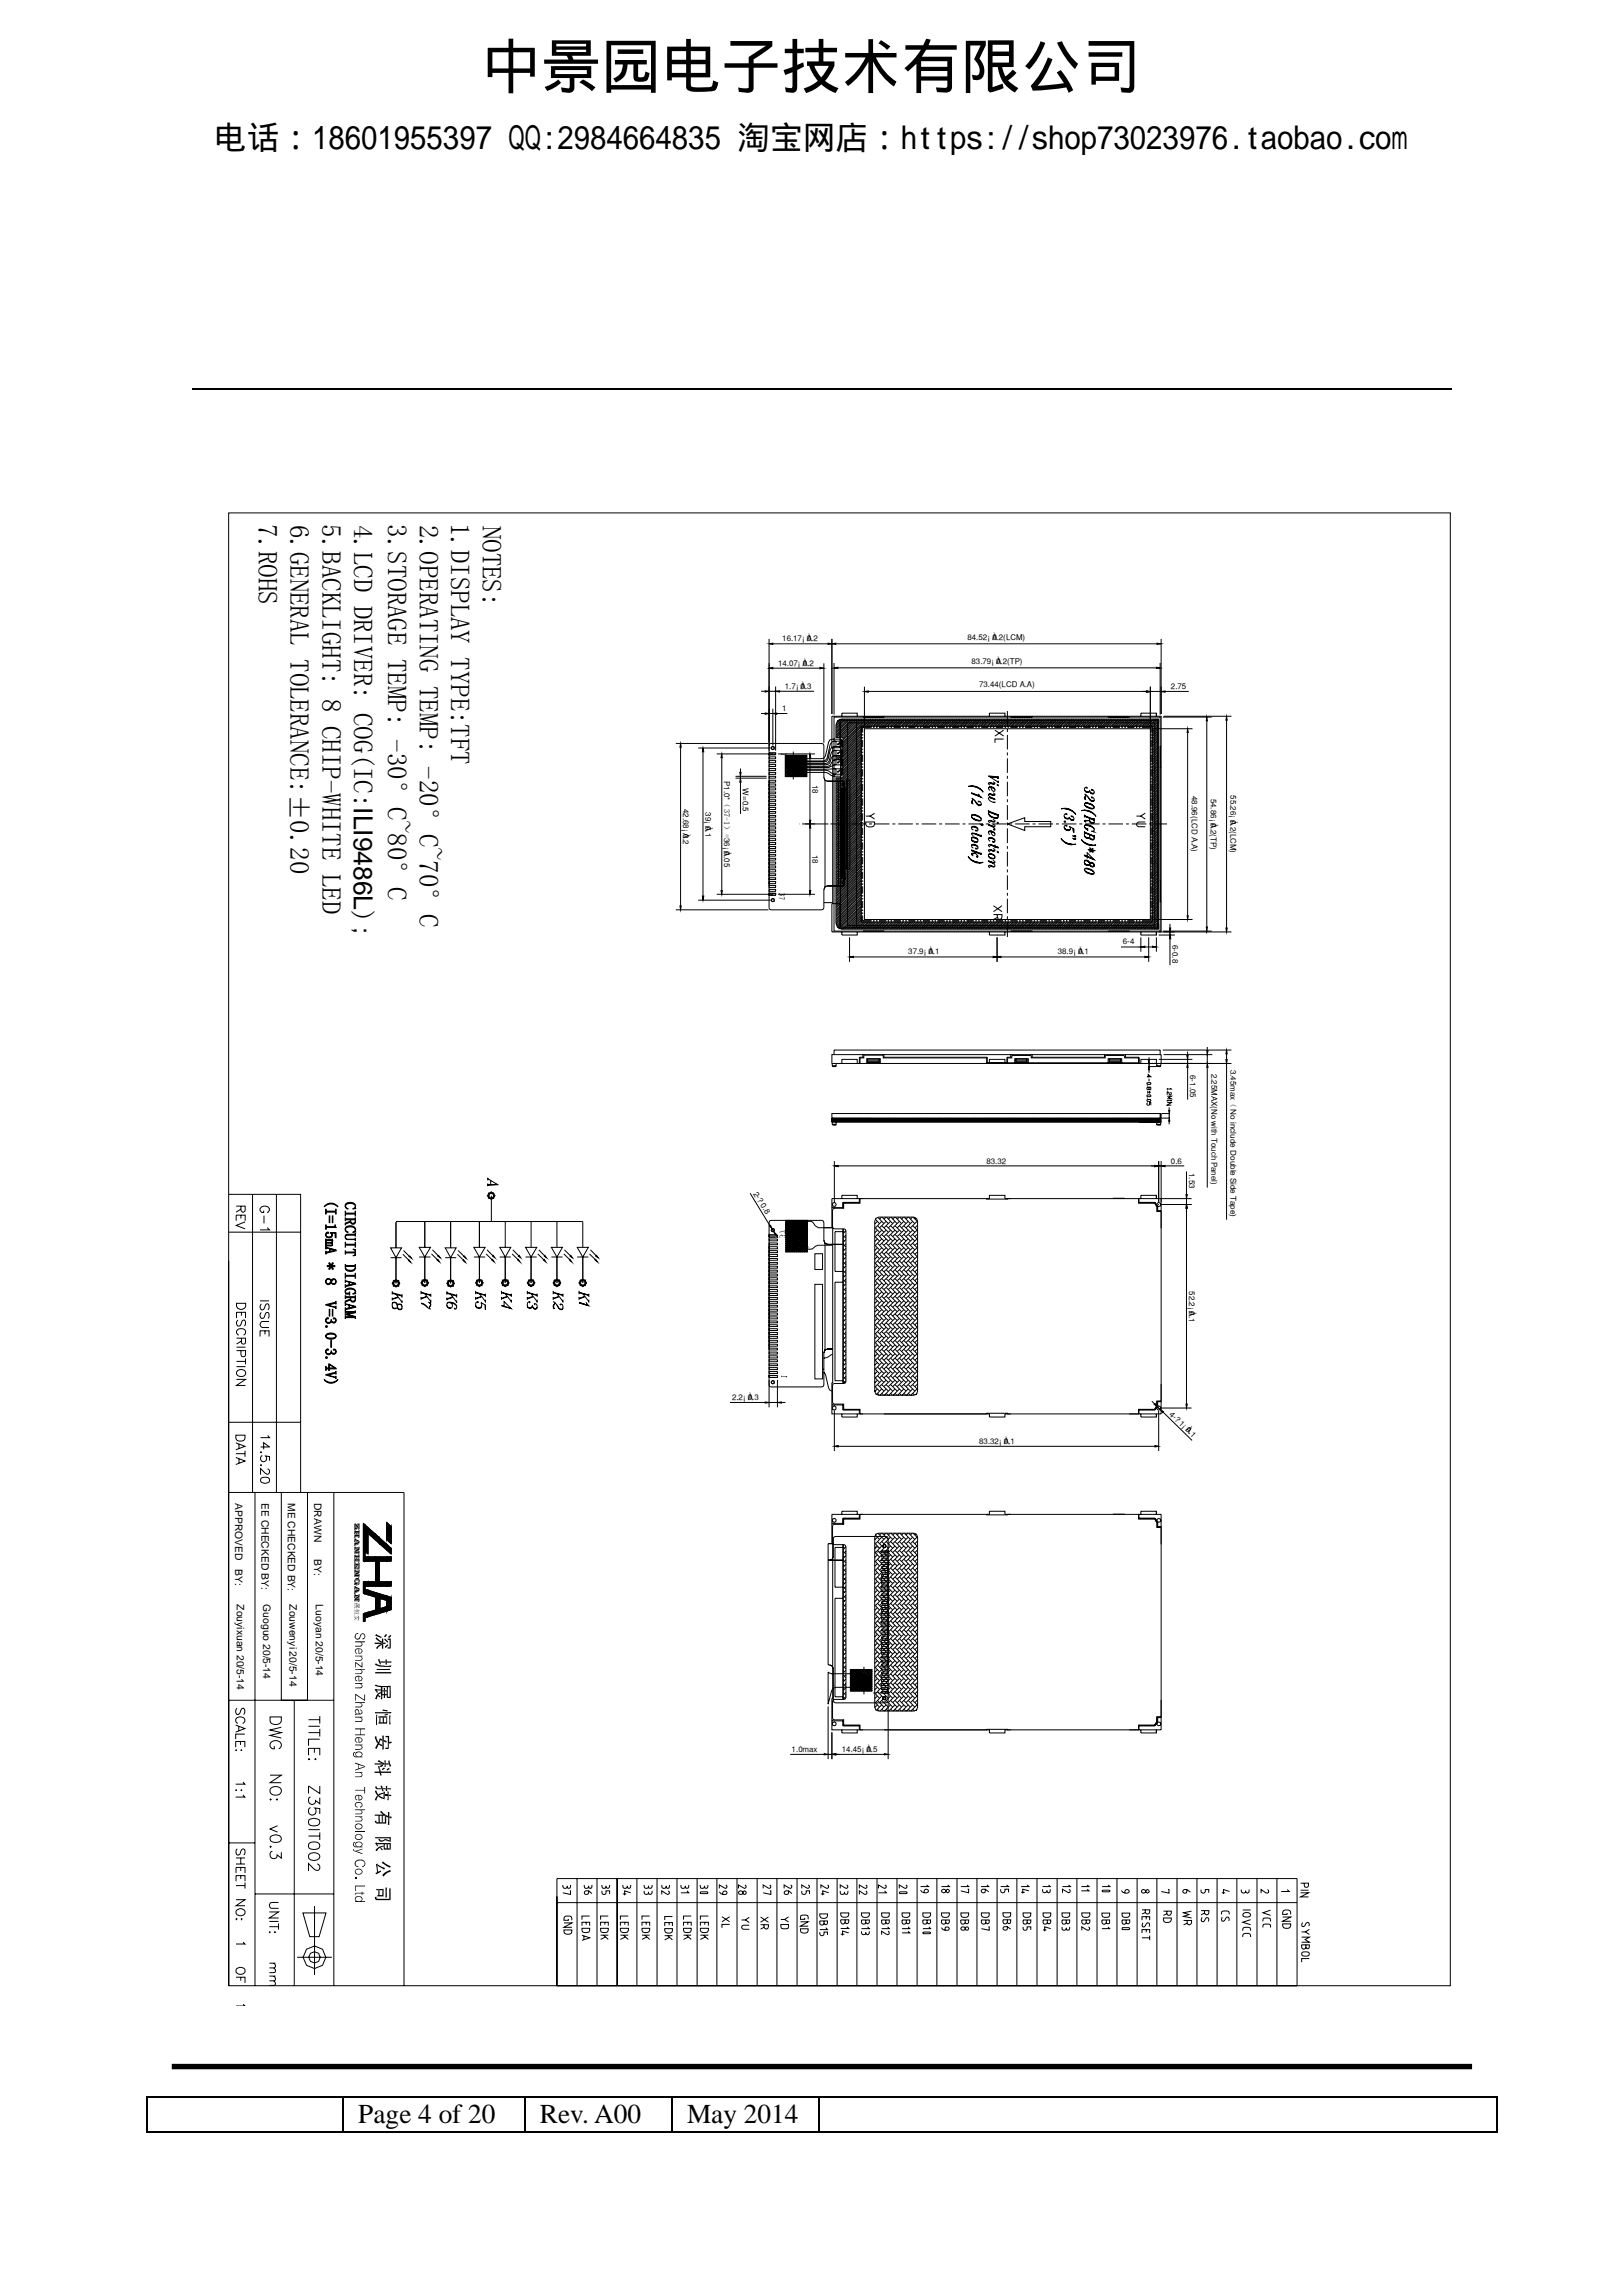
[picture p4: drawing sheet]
<svg xmlns="http://www.w3.org/2000/svg" width="210mm" height="297mm" viewBox="0 0 210 297" stroke-linecap="round" stroke-linejoin="round" font-family="sans-serif">
<defs><g id="words">
<text font-size="7.8" x="62.3" y="11.3">中景园电子技术有限公司</text>
<text font-size="4.2" x="27.7" y="19.2">电话：18601955397 QQ:2984664835 淘宝网店：https://shop73023976.taobao.com</text>
<g font-size="3.5">
<text x="33.4" y="67.8" transform="rotate(90 33.4 67.8)">7.ROHS</text>
<text x="37.5" y="67.9" transform="rotate(90 37.5 67.9)">6.GENERAL TOLERANCE:±0.20</text>
<text x="41.7" y="67.8" transform="rotate(90 41.7 67.8)">5.BACKLIGHT: 8 CHIP-WHITE LED</text>
<text x="45.8" y="67.9" transform="rotate(90 45.8 67.9)">4.LCD DRIVER: COG(IC:ILI9486L);</text>
<text x="50.2" y="67.8" transform="rotate(90 50.2 67.8)">3.STORAGE TEMP: -30°C~80°C</text>
<text x="54.3" y="67.9" transform="rotate(90 54.3 67.9)">2.OPERATING TEMP: -20°C~70°C</text>
<text x="58.3" y="67.6" transform="rotate(90 58.3 67.6)">1.DISPLAY TYPE:TFT</text>
<text x="62.4" y="68" transform="rotate(90 62.4 68)">NOTES:</text>
<text x="46.4" y="274.7">Page 4 of 20</text>
<text x="69.9" y="274.7">Rev. A00</text>
<text x="88.9" y="274.7">May 2014</text>
</g>
<g font-size="2">
<text x="42.1" y="155.2" transform="rotate(90 42.1 155.2)">(I=15mA * 8</text>
<text x="44.6" y="155.5" transform="rotate(90 44.6 155.5)">CIRCUIT DIAGRAM</text>
<text x="42.1" y="168.3" transform="rotate(90 42.1 168.3)">V=3.0-3.4V)</text>
</g>
<g font-size="1.3">
<text x="30.4" y="194.4" transform="rotate(90 30.4 194.4)">APPROVED</text>
<text x="33.8" y="194.4" transform="rotate(90 33.8 194.4)">EE CHECKED BY:</text>
<text x="37.2" y="194.4" transform="rotate(90 37.2 194.4)">ME CHECKED BY:</text>
<text x="40.6" y="194.4" transform="rotate(90 40.6 194.4)">DRAWN</text>
<text x="30.4" y="203" transform="rotate(90 30.4 203)">BY:</text>
<text x="40.6" y="201.7" transform="rotate(90 40.6 201.7)">BY:</text>
<text x="30.6" y="207.6" transform="rotate(90 30.6 207.6)">Zouyixuan 20/5-14</text>
<text x="34" y="207.6" transform="rotate(90 34 207.6)">Guoguo 20/5-14</text>
<text x="37.4" y="207.6" transform="rotate(90 37.4 207.6)">Zouwenyi 20/5-14</text>
<text x="40.9" y="207.6" transform="rotate(90 40.9 207.6)">Luoyan 20/5-14</text>
</g>
<g font-size="1.1">
<text x="101" y="97.2" transform="rotate(90 101 97.2)">1</text>
<text x="100.8" y="115.4" transform="rotate(90 100.8 115.4)">37</text>
<text x="114" y="201.1" transform="rotate(-90 114 201.1)">37</text>
<text x="113.8" y="219.2" transform="rotate(-90 113.8 219.2)">1</text>
</g>
<g font-size="1">
<text x="101.2" y="83">16.17¡ À</text>
<text x="104.4" y="83">0.2</text>
<text x="125.2" y="82.8">84.52¡ À</text>
<text x="128.4" y="82.8">0.2(LCM)</text>
<text x="100.7" y="86.1">14.07¡ À</text>
<text x="101.6" y="89.1">1.7¡ À</text>
<text x="103.6" y="89.1">0.3</text>
<text x="103.9" y="86.1">0.2</text>
<text x="125.7" y="85.9">83.79¡ À</text>
<text x="126.7" y="88.9">73.44(LCD A.A)</text>
<text x="128.9" y="85.9">0.2(TP)</text>
<text x="151.5" y="89.1">2.75</text>
<text x="101.2" y="92">1</text>
<text x="93.7" y="101" transform="rotate(90 93.7 101)">P1.0*（37-1）=36¡ À</text>
<text x="105.2" y="101.5" transform="rotate(90 105.2 101.5)">18</text>
<text x="88.4" y="104.6" transform="rotate(90 88.4 104.6)">42.68¡ À</text>
<text x="88.4" y="107.8" transform="rotate(90 88.4 107.8)">0.2</text>
<text x="91.3" y="105.1" transform="rotate(90 91.3 105.1)">39¡ À</text>
<text x="91.3" y="106.9" transform="rotate(90 91.3 106.9)">0.1</text>
<text x="96.1" y="102" transform="rotate(90 96.1 102)">W=0.5</text>
<text x="154.2" y="103" transform="rotate(90 154.2 103)">48.96(LCD A.A)</text>
<text x="156.7" y="103.3" transform="rotate(90 156.7 103.3)">54.86¡ À</text>
<text x="156.7" y="106.5" transform="rotate(90 156.7 106.5)">0.2(TP)</text>
<text x="159.3" y="102.9" transform="rotate(90 159.3 102.9)">55.26¡ À</text>
<text x="159.3" y="106.1" transform="rotate(90 159.3 106.1)">0.2(LCM)</text>
<text x="93.7" y="110.2" transform="rotate(90 93.7 110.2)">0.05</text>
<text x="105.2" y="110.6" transform="rotate(90 105.2 110.6)">18</text>
<text x="117.5" y="123.5">37.9¡ À</text>
<text x="120.2" y="123.5">0.1</text>
<text x="136.9" y="123.5">38.9¡ À</text>
<text x="139.5" y="123.5">0.1</text>
<text x="145.3" y="122.2">6−4</text>
<text x="151.7" y="122.2" transform="rotate(90 151.7 122.2)">6−0.8</text>
<text x="154" y="139.1" transform="rotate(90 154 139.1)">6−1.05</text>
<text x="156.8" y="138.9" transform="rotate(90 156.8 138.9)">2.25MAX(No with Touch Panel)</text>
<text x="159.3" y="138.4" transform="rotate(90 159.3 138.4)">3.45max（No include Double Side Tape)</text>
<text x="97.5" y="154.4" transform="rotate(58 97.5 154.4)">2−? 0.8</text>
<text x="127.7" y="150.5">83.32</text>
<text x="151.5" y="150.5">0.6</text>
<text x="153.9" y="151.8" transform="rotate(90 153.9 151.8)">1.53</text>
<text x="153.9" y="167" transform="rotate(90 153.9 167)">52.2¡ À</text>
<text x="153.9" y="169.7" transform="rotate(90 153.9 169.7)">0.1</text>
<text x="94.7" y="181.1">2.2¡ À</text>
<text x="96.8" y="181.1">0.3</text>
<text x="151.3" y="183" transform="rotate(44 151.3 183)">4−? 1¡ À</text>
<text x="153.4" y="185" transform="rotate(44 153.4 185)">0.1</text>
<text x="126.7" y="186.8">83.32¡ À</text>
<text x="129.9" y="186.8">0.1</text>
<text x="102.4" y="226.6">1.0max</text>
<text x="108.9" y="226.6">14.45¡ À</text>
<text x="112.1" y="226.6">0.5</text>
</g>
</g></defs>
<path d="M24.9 50.3h163" fill="none" stroke="#000" stroke-width=".25"/>
<path d="M46 236.9h1.2v.1h-1.2zM49.8 232.2h.4v.1h-.4zM46 242.9h.1v.1h-.1zM19 271.3h.1v.1h-.1zM193.6 271.3h.2v.1h-.2zM193.6 275.7h.2v.2h-.2z" fill="#000"/>
<g fill="none" stroke="#000" stroke-width=".17">
<path d="M48.6 216.4h2M19 271.3h174.8M19 275.8h25.4M19.1 271.4v4.5M44.5 271.4v4.5M44.5 275.8h23.4M67.9 271.4v4.5M68 275.8h18.9M87 271.4v4.5M87.1 275.8h18.9M106 271.4v4.5M106.1 275.8h87.5"/>
<path d="M193.7 271.4v4.5"/>
</g>
<path d="M22.2 267.4h168.3" fill="none" stroke="#000" stroke-width=".71" stroke-linecap="butt"/>
<g fill="none" stroke="#000" stroke-width=".13">
<path d="M87.5 96.2h11.9M88.1 96.2l.1 .5h-.2zM88.1 96.7v20.5M90.4 96.8h9.3M91 96.8l.1 .5h-.2zM91 97.3v18.6M92.8 97.5h7.3M93.4 97.5l.1 .5h-.2zM93.4 98v17.2M95.7 99.9h.2l-.1 .5zM95.8 99.4v.5M98.5 89.4h.5"/>
<path d="M98.5 92.3h.5M99 89.4h.5l-.5 .1zM99 92.2l.5 .1-.5 .1zM99.5 86.4l.5-.1v.2zM99.5 83.3l.5-.1v.2zM99.5 97.4h.9v.2h-.9zM99.5 97.9h.9v.3h-.9zM99.5 98.4h.9v.3h-.9zM99.5 98.9h.9v.3h-.9zM99.5 99.4h.9v.3h-.9zM99.5 99.9h.9v.3h-.9zM99.5 82.7l.1 34.9 .2 .1h6.5l.2-.1 .1-.1v-2.4l.2-.4 .3-.1"/>
<path d="M99.5 83.3h.1M99.5 86.4h.1M99.5 96.1h.1M99.5 89.4h.9M99.5 97.4h.1M99.5 92.3h.5M99.5 96.4l.1-.2h.2h6.5h.2l.1 .2M99.8 96.2h.1M99.9 96.6h.3v.3h-.3l-.1-.1zM100 92.3l.5-.1v.2zM100 83.3h7.2M100 96.8h.1"/>
<path d="M100 86.4h6.1M100 91.7v4.8M100.4 89.4h.5v.1zM100.4 97.5h.1M100.4 88.8v8.3M100.4 97.4h.1M100.5 92.3h1.4M100.7 97.5h4.8M100.9 89.4h4.4M101.6 97.7h2.8v2.8h-2.8zM101.6 98.3l2.2 2.2 .6-.7M101.6 98.8l1.7 1.7"/>
<path d="M101.6 97.7l2.7 2.8 .1-.1M101.6 98l2.5 2.5 .3-.4M101.6 98.6l1.9 1.9M101.7 97.7l-.1 .1M101.8 97.7l2.6 2.6M102 97.7l-.4 .4M102.1 98.4h1.8v.2h-1.8zM102.1 98.8h1.8v.2h-1.8zM102.1 99.1h1.8v.2h-1.8zM102.1 99.5h1.8v.2h-1.8zM102.1 97.7l2.3 2.3M102.3 97.7l-.7 .7"/>
<path d="M102.3 97.7l2.1 2M102.6 97.7l-1 1M102.6 97.7l1.8 1.8M102.7 98.4h1v.2h-1zM102.7 98.8h1v.2h-1zM102.7 99.1h1v.2h-1zM102.7 99.5h1v.2h-1zM102.7 97.2v.8M102.7 98.2l3.6-.1h.3l.2-.3 .4-1.8 .2-.3 .3-.1 1.2 .1v4.7a1.69 1.69 0 0 1-1.7-.4l-.4-.1h-4l-.1-.1zM102.8 97.7l-1.2 1.2M102.9 97.7l1.5 1.5M103 99.2h.1v.1h-.1z"/>
<path d="M103 98.5h.1v.1h-.1zM103.1 97.7l-1.5 1.5M103.2 97.7l1.2 1.3M103.2 99.5l.1 .1h-.1zM103.2 98.8l.1 .1zM103.4 97.7l-1.8 1.7M103.4 97.7l1 1M103.6 97.7l-2 2M103.7 97.7l.7 .7M103.9 97.7l-2.3 2.3M104 97.7l.4 .4M104.2 97.7l-2.6 2.5"/>
<path d="M104.2 97.7l.2 .2M104.4 98.5l-1.9 2-.9-.9M104.4 97.7l-2.7 2.8-.1-.1M104.4 99.1l-1.4 1.4-1.4-1.4M104.4 98.8l-1.7 1.7-1.1-1.1M104.4 98.3l-2.2 2.2-.6-.6M104.4 98l-2.5 2.5-.3-.3M104.4 99.3l-1.1 1.2M104.4 99.6l-.9 .9M104.8 97.5l.1 .5h-.1zM104.8 98v8.1M106.1 86.3l.5 .1-.5 .1z"/>
<path d="M106.6 96.4v4.2l.2 .3 .3 .2M106.6 85.8v10.3M106.6 96.4h.1M107.2 83.2l.5 .1-.5 .1zM107.7 83.3l.5-.1v.2zM107.7 82.7v9.7M107.7 83.3h.1M107.8 96.7v20.2M107.9 92.8h42.2v27.7h-42.2zM107.9 86.4l.5-.1v.2zM107.9 85.8v6.7M107.9 92.8h.1"/>
<path d="M107.9 86.4h.1M108.2 83.3h41.5M108.2 99.5h.7v.7h-.7zM108.2 98.3h.7v.7h-.7zM108.2 95.9h.7v.7h-.7zM108.2 97.1h.7v.7h-.7zM108.2 95.9l-.6 .1-.2 .3-.4 1.8-.2 .2-.3 .1h-3.4h.8h-.2v.2h.2h-.8h3.6l.3-.1 .2-.3 .2-1.2 .2-.3 .6-.1M108.2 97.1l-.5 .1-.6 1.5-.3 .1h-3.7h.8h-.2v.2h.2l-.8-.1h3.9l.3-.1 .4-.9 .5-.1M108.2 98.3h-.1a1.16 1.16 0 0 0-.7 .7l-.3 .1h-4h.8h-.2v.2h.2h-.8h4.1l1-.3M108.2 99.5h-5.1h.8h-.2v.2h.2h-.8h3.9l.6 .3 .6 .2M108.2 97.8h.1M108.4 96.2l.1 .1-.1 .1z"/>
<path d="M108.4 97.4h.1v.1h-.1zM108.4 98.6h.1v.1h-.1zM108.4 99.8h.1v.1h-.1zM108.4 93.2l.5-.2h41v27.2h-41l-.5-.2-.2-.6v-18.8h.9v-2.3h-.9v-.5h.9v-2.4h-.9v-1.6zM108.4 97.8l-.2 .2M108.4 86.4h41.2M108.5 93.2l-.2 .1M108.6 96.1h.1v.1h-.1zM108.6 97.3h.1l-.1 .1zM108.6 98.5h.1v.1h-.1zM108.6 99.7h.1l-.1 .1zM108.6 97.8l-.4 .5"/>
<path d="M108.8 93.2h41v26.8h-41zM108.8 93l-.6 .7M108.9 97.8l-.5 .5M108.9 92.7v-.4h2v.4M109.1 93l-.9 .9M109.3 93l-1.1 1.2M109.5 93l-1.3 1.4M109.7 93.5h39.7v26.2h-39.7zM109.8 93l-1.6 1.6M110 93l-1.8 1.8M110.2 93l-2 2.1M110.4 93l-2.2 2.3"/>
<path d="M110.7 93l-2.4 2.4M110.8 93.2v26.8M110.9 93l-2.4 2.4M111.1 93l-2.4 2.4M111.4 93l-2.4 2.4M111.5 94h37.6v25.3h-37.6zM111.5 95v.2l-2.4 2.4M111.5 95.4v.1M111.5 95.7v1M111.5 96.9v.1M111.5 97.2v.2l-2.4 2.4M111.5 97.6v1"/>
<path d="M111.5 99v-.2l-3.3 3.3M111.5 99.1v.2M111.5 99.5v1M111.5 94l-2.4 2.4M111.5 94.3l-2.4 2.3M111.5 94.5l-2.4 2.4M111.5 94.7l-2.4 2.4M111.5 94.9l-2.4 2.4M111.5 95.4l-2.9 2.9M111.5 95.6l-2.7 2.7M111.5 95.8l-2.4 2.5M111.5 96.1l-2.4 2.4"/>
<path d="M111.5 96.3l-2.4 2.4M111.5 96.5l-2.4 2.4M111.5 96.8l-2.4 2.3M111.5 97l-2.4 2.4M111.5 97.2l-2.4 2.4M111.5 97.6l-2.4 2.5M111.5 97.9l-2.4 2.4M111.5 98.1l-2.4 2.4M111.5 98.3l-3.3 3.3M111.5 98.6l-3.3 3.3M111.5 99l-3.3 3.3M111.5 99.3l-3.3 3.3"/>
<path d="M111.5 99.5l-3.3 3.3M111.5 99.7l-3.3 3.3M111.5 99.9l-3.3 3.3M111.6 93l-2.5 2.5M111.6 95v.2M111.6 95.4v.1M111.6 95.7v1M111.6 96.9v.1M111.6 97.2v.2M111.6 97.6v1M111.6 98.8v.2M111.6 99.1v.2"/>
<path d="M111.6 99.5v1M111.7 92.7v.1h2.7v-.1M111.7 92.8h2.7M111.8 93l-2.7 2.7M111.9 94.3h37v24.7h-37zM111.9 89.5l.5-.1v.2zM111.9 94.3h.1M111.9 88.8v5.2M111.9 89.5h.1M112 93l-2.9 3M112.2 93l-3.1 3.2M112.3 92.8h.1"/>
<path d="M112.4 89.5h36M112.5 93l-.9 1M112.7 93l-.9 1M112.8 94h-1.3v.8M112.8 94.1h-1.2v.7M112.9 93l-.9 1M113 94h.2M113 94.1h.2M113.2 93l-1 1M113.4 94.1h.2M113.4 93l-.9 1M113.6 93l-.9 1"/>
<path d="M113.7 94h1M113.7 94.1h1M113.8 92.8h.1M113.9 93l-1 1M114.1 93l-1 1M114.3 93l-.9 1h.2M114.5 93l-.9 1M114.7 93l-.9 1M114.9 94h.2M114.9 94.1h.2M115 93l-1 1M115.2 93l-.9 1"/>
<path d="M115.3 94h.1M115.3 94.1h.1M115.4 93l-.9 1M115.6 94.1h1M115.7 93l-1 1M115.9 93l-1 1M116.1 93l-.9 1M116.3 93l-.9 1M116.6 93l-1 1h1M116.8 94h.2M116.8 94.1h.2M116.8 93l-1 1"/>
<path d="M117 93l-.9 1M117.2 94h.1M117.2 94.1h.1M117.2 93l-.9 1M117.5 93l-1 1M117.5 94h1M117.5 94.1h1M117.7 93l-.9 1M117.9 93l-.9 1M118.1 93l-.9 1M118.4 93l-1 1M118.6 93l-.9 1"/>
<path d="M118.7 94h.2M118.7 94.1h.2M118.8 93l-.9 1M119 94h.2M119 94.1h.2M119 93l-.9 1M119.3 93l-1 1M119.4 94.1h1M119.5 93l-.9 1M119.7 93l-.9 1M119.9 93l-.9 1M120.2 93l-.9 1"/>
<path d="M120.4 93l-.9 1M120.6 94h.2M120.6 94.1h.2M120.6 93l-.9 1M120.8 93l-.9 1M120.9 94h.2M120.9 94.1h.2M121.1 93l-.9 1M121.3 93l-.9 1h-1M121.3 94h1M121.3 94.1h1M121.5 93l-.9 1"/>
<path d="M121.8 93l-1 1M122 93l-.9 1M122.2 93l-.9 1M122.4 94.1h.2M122.4 93l-.9 1M122.7 93l-1 1M122.8 94h.2M122.8 94.1h.2M122.9 93l-.9 1M123.1 93l-.9 1M123.2 94h.9M123.2 94.1h.9"/>
<path d="M123.3 93l-.9 1M123.6 93l-1 1h-.2M123.8 93l-.9 1M124 93l-.9 1M124.2 93l-.9 1M124.3 94h.2M124.3 94.1h.2M124.5 93l-1 1M124.7 94.1h.2M124.7 93l-.9 1M124.9 93l-.9 1M125.1 94.1h.9"/>
<path d="M125.2 93l-1 1M125.4 93l-1 1M125.6 93l-.9 1h.2l.9-1M126 93l-.9 1M126.2 94h.2M126.2 94.1h.2M126.3 93l-1 1M126.5 93l-.9 1M126.6 94h.2M126.6 94.1h.2M126.7 93l-.9 1M127 93l-1 1h-.9"/>
<path d="M127 94h.9M127 94.1h.9M127.2 93l-1 1M127.4 93l-.9 1M127.7 93l-1 1M127.9 93l-1 1M128 92.7v-.4h2v.4M128.1 94.1h.2M128.1 93l-.9 1M128.3 93l-.9 1M128.5 94h.2M128.5 94.1h.2"/>
<path d="M128.6 93l-1 1M128.8 94.5l1.1 .7M128.8 93l-1 1M128.9 94h.9M128.9 94.1h.9M129 93l-.9 1M129.2 93l-.9 1h-.2M129.5 93l-1 1M129.7 93l-.9 1M129.9 95.6h-1.1v.5M129.9 94.5l-1.1 .7M129.9 93l-.9 1"/>
<path d="M130 94h.2M130 94.1h.2M130.1 93l-.9 1M130.4 92v1.9l.2 .1 .9-1M130.4 94.3v.4M130.4 95.1v1.9M130.4 97.3v.4M130.4 98.1v1.9M130.4 93l-1 1M130.4 94.1h.2M130.6 93l-1 1M130.7 94.1h1"/>
<path d="M130.8 92.7v.1h2.8v-.1M130.8 92.8h2.8M130.8 93l-.9 1M131 93l-.9 1M131.3 93l-1 1M131.4 92.8h.1M131.7 93l-.9 1M131.9 94.1h.2M131.9 93l-.9 1M132.2 93l-.9 1M132.3 94h.2M132.3 94.1h.2"/>
<path d="M132.4 93l-.9 1M132.6 93l-.9 1h-1M132.7 94h.9M132.7 94.1h.9M132.8 93l-.9 1h.2M132.9 92.8h.1M133.1 93l-1 1M133.3 93l-.9 1M133.5 93l-.9 1M133.8 93l-1 1M133.8 94.1h.2M134 93l-.9 1"/>
<path d="M134.2 94.1h.1M134.2 93l-.9 1M134.4 93l-.9 1M134.5 94h1M134.5 94.1h1M134.6 93l-.9 1M134.9 93l-.9 1h-.2M135.1 93l-.9 1h.1M135.3 93l-.9 1M135.6 93l-1 1M135.7 94h.2M135.7 94.1h.2"/>
<path d="M135.8 93l-.9 1M136 93l-.9 1M136.1 94.1h.1M136.2 93l-.9 1M136.4 94.1h1M136.5 93l-1 1M136.7 93l-.9 1M136.9 93l-.9 1M137.1 93l-.9 1h-.1M137.4 93l-1 1h1M137.6 94h.2M137.6 94.1h.2"/>
<path d="M137.6 93l-.9 1M137.8 93l-.9 1M137.9 94h.2M137.9 94.1h.2M138 93l-.9 1M138.3 93l-1 1M138.3 94h1M138.3 94.1h1M138.5 93l-.9 1M138.7 93l-.9 1M139 93l-1 1M139.2 93l-1 1"/>
<path d="M139.4 93l-.9 1M139.5 94h.2M139.5 94.1h.2M139.7 93l-1 1M139.8 94.1h.2M139.9 93l-1 1M140.1 93l-1 1M140.2 94h.9M140.2 94.1h.9M140.3 93l-.9 1M140.5 93l-.9 1M140.8 93l-1 1h.2"/>
<path d="M141 93l-.9 1M141.2 93l-.9 1M141.3 94h.2M141.3 94.1h.2M141.5 93l-1 1M141.7 93l-1 1M141.7 94h.2M141.7 94.1h.2M141.9 93l-1 1M142.1 94.1h.9M142.1 93l-.9 1M142.4 93l-1 1"/>
<path d="M142.6 93l-1 1M142.8 93l-.9 1M143 93l-.9 1h.9M143.2 94.1h.2M143.3 93l-1 1M143.4 92.7v.1h2.7v-.1M143.4 92.8h2.7M143.5 93l-.9 1M143.6 94h.2M143.6 94.1h.2M143.7 93l-.9 1M143.9 93l-.9 1"/>
<path d="M144 94h.9M144 94.1h.9M144 92.8h.1M144.2 93l-1 1h.2M144.4 93l-1 1M144.6 93l-.9 1M144.8 93l-.9 1M145.1 93l-1 1M145.1 94h.2M145.1 94.1h.2M145.3 93l-.9 1M145.5 94.1h.2"/>
<path d="M145.5 93l-.9 1M145.5 92.8h.1M145.7 93l-.9 1M145.9 94h.9M145.9 94.1h.9M146 93l-.9 1M146.2 93l-.9 1M146.4 93l-.9 1h.2M146.6 93l-.9 1M146.9 93l-1 1M147 94h.2M147 94.1h.2"/>
<path d="M147.1 93l-.9 1M147.3 93l-.9 1M147.4 94h.2M147.4 94.1h.2M147.6 93l-1 1M147.8 94.1h1.1v.7M147.8 93l-.9 1M148 93l-.9 1M148.2 93l-.9 1M148.4 89.4l.5 .1-.5 .1zM148.5 93l-1 1M148.7 93l-.9 1h1.3v.8"/>
<path d="M148.9 94.3h.1M148.9 88.8v5.2M148.9 89.5h1.4M148.9 93l-.9 1M148.9 95v.2M148.9 95.4v.1M148.9 95.7v1M148.9 96.9v.1M148.9 97.2v.2M148.9 97.6v1M148.9 98.8v.2M148.9 99.1v.2"/>
<path d="M148.9 99.5v1M149.1 95v.2M149.1 95.7v1M149.1 96.9v.1M149.1 97.2v.2M149.1 99.1v.2M149.1 99.5v1M149.1 93l-.9 1M149.2 94.3h5.1M149.4 93l-1 1M149.6 93l-.9 1M149.6 86.3l.5 .1-.5 .1z"/>
<path d="M149.6 92.3v.4v-.4h-2v.4M149.7 83.2l.6 .1-.6 .1zM149.8 93l-.9 1M149.9 94.5l-.8 .9v.1M149.9 96.8l-.8 .8v1M149.9 98.1l-.8 .9v-.2M149.9 93.2l-.8 .8M149.9 93.4l-.8 .8M149.9 93.6l-.8 .8M149.9 93.8l-.8 .9M149.9 94.1l-.8 .8M149.9 94.3l-.8 .8"/>
<path d="M149.9 94.7l-.8 .9M149.9 95l-.8 .8M149.9 95.2l-.8 .8M149.9 95.4l-.8 .8M149.9 95.7l-.8 .8M149.9 95.9l-.8 .8M149.9 96.1l-.8 .8M149.9 96.4l-.8 .8M149.9 96.6l-.8 .8M149.9 97l-.8 .8M149.9 97.2l-.8 .9M149.9 97.5l-.8 .8"/>
<path d="M149.9 97.7l-.8 .8M149.9 97.9l-.8 .8M149.9 98.4l-.8 .8M149.9 98.6l-.8 .8M149.9 98.8l-.8 .9M149.9 99.1l-.8 .8M149.9 99.3l-.8 .8M149.9 99.5l-.8 .8M149.9 99.7l-.8 .9M149.9 100l-.8 .8M150.1 98.7h.1M150.1 97.2h.1"/>
<path d="M150.1 85.8v6.7M150.1 99.3v14.7M150.1 92.8h.1M150.2 96.6v2.7M150.3 89.5l.5-.1v.2zM150.3 82.7v9.7M150.3 96.6v2.7M150.5 92.8h6.3M150.6 92.7h8.8M150.8 89.5h3M153.7 94.3l.1 .5h-.2zM153.7 94.8v23.7"/>
<path d="M156.2 92.8l.1 .5h-.2zM156.2 93.3v26.6M158.7 92.7l.1 .5h-.2zM158.7 93.2v26.9M87.5 117.7h11.9M88 117.2h.2l-.1 .5zM90.4 116.5h9.3M90.9 115.9h.2l-.1 .6zM92.8 115.7h7.3M93.3 115.2h.2l-.1 .5zM95.2 100.4h4M95.2 100.7h4"/>
<path d="M95.8 100.7l.1 .5h-.2zM95.8 100.4v.3M95.8 101.2v4.1M99.5 100.4h.9v.3h-.9zM99.5 100.9h.9v.3h-.9zM99.5 101.4h.9v.3h-.9zM99.5 101.9h.9v.3h-.9M99.5 102.5h.9v.2h-.9zM99.5 103h.9v.2h-.9zM99.5 103.5h.9v.2h-.9zM99.5 104h.9v.2h-.9zM99.5 104.5h.9v.2h-.9z"/>
<path d="M99.5 105h.9v.2h-.9zM99.5 105.5h.9v.2h-.9zM99.5 106h.9v.3h-.9zM99.5 106.5h.9v.2h-.9zM99.5 107h.9v.3h-.9zM99.5 107.5h.9v.2h-.9zM99.5 108h.9v.2h-.9zM99.5 108.5h.9v.3h-.9zM99.5 109h.9v.3h-.9zM99.5 109.5h.9v.3h-.9zM99.5 110h.9v.3h-.9zM99.5 110.5h.9v.3h-.9z"/>
<path d="M99.5 111h.9v.3h-.9zM99.5 111.5h.9v.3h-.9zM99.5 112h.9v.3h-.9zM99.5 112.5h.9v.3h-.9zM99.5 113.1h.9v.2h-.9zM99.5 113.6h.9v.2h-.9zM99.5 114h.9v.3h-.9zM99.5 114.6h.9v.2h-.9zM99.5 115.1h.9v.2h-.9zM99.5 115.6h.9v.2h-.9zM99.5 100.4h.1M99.5 100.7h.1"/>
<path d="M99.9 116.3h.3v.3h-.3l-.1-.1zM100 116.5h.1M100.4 115.7h.1M100.7 115.7h4.8M102.7 100.1v.7M103.5 106.6h.1M103.8 106.6h3.4M104.8 106.1h.1l-.1 .5zM104.8 115.2h.1l-.1 .5zM104.8 106.6l.1 .5h-.1zM104.8 107.1v8.1M106.6 116.8h1.2"/>
<path d="M106.8 100.9v13.8M107.1 101.1h2.1v13.5M107.1 101.1h2.1M107.1 114.6h2.1M107.5 106.6h1.6M108.2 106.6l3.3-3.3v.9l-3.3 3.3M108.3 100.6l-.1 .1M108.5 101.1v13.5M108.5 100.6l-.3 .4M108.7 116.9h-1v3.7h51.7M108.8 100.6l-.6 .6M108.9 113.6h.4z"/>
<path d="M108.9 113.5l.4 .1zM108.9 113.4l.4 .1zM108.9 113.3l.4 .1zM108.9 113.3h.4zM108.9 113.2h.4zM108.9 113.1l.4 .1zM108.9 113l.4 .1zM108.9 112.9l.4 .1zM108.9 112.9h.4zM108.9 112.8h.4zM108.9 112.7l.4 .1zM108.9 112.6l.4 .1z"/>
<path d="M108.9 112.5l.4 .1zM108.9 112.5h.4zM108.9 112.4h.4zM108.9 112.3l.4 .1zM108.9 112.2l.4 .1zM108.9 112.1h.4v.1h-.4zM108.9 112.1h.4zM108.9 112h.4zM108.9 111.9h.4zM108.9 111.8l.4 .1zM108.9 111.7h.4v.1h-.4zM108.9 111.7h.4z"/>
<path d="M108.9 111.6h.4zM108.9 111.5h.4zM108.9 111.4l.4 .1zM108.9 111.3l.4 .1zM108.9 111.3h.4zM108.9 111.2h.4zM108.9 111.1h.4zM108.9 111l.4 .1zM108.9 110.9l.4 .1zM108.9 110.8l.4 .1zM108.9 110.8h.4zM108.9 110.7h.4z"/>
<path d="M108.9 110.6l.4 .1zM108.9 110.5l.4 .1zM108.9 110.4l.4 .1zM108.9 110.4h.4zM108.9 110.3h.4zM108.9 110.2l.4 .1zM108.9 110.1l.4 .1zM108.9 110l.4 .1zM108.9 110h.4zM108.9 109.9h.4zM108.9 109.8h.4zM108.9 109.7l.4 .1z"/>
<path d="M108.9 109.6l.4 .1zM108.9 109.6h.4zM108.9 109.5h.4zM108.9 109.4h.4zM108.9 109.3l.4 .1zM108.9 109.2h.4v.1h-.4zM108.9 109.2h.4zM108.9 109.1h.4zM108.9 109h.4zM108.9 108.9l.4 .1zM108.9 108.8l.4 .1zM108.9 108.8h.4z"/>
<path d="M108.9 108.7h.4zM108.9 108.6h.4zM108.9 108.5l.4 .1zM108.9 108.4l.4 .1zM108.9 108.4h.4zM108.9 108.3h.4zM108.9 108.2h.4zM108.9 108.1l.4 .1zM108.9 108l.4 .1zM108.9 107.9l.4 .1zM108.9 107.9h.4zM108.9 107.8h.4z"/>
<path d="M108.9 107.7h.4zM108.9 107.6l.4 .1zM108.9 107.5l.4 .1zM108.9 107.5h.4zM108.9 107.4h.4h-.4zM108.9 107.3h.4zM108.9 107.2l.4 .1zM108.9 107.1l.4 .1zM108.9 107.1h.4zM108.9 107h.4h-.4zM108.9 106.9h.4zM108.9 106.8l.4 .1z"/>
<path d="M108.9 106.7l.4 .1zM108.9 106.7h.4zM108.9 106.6h.4zM108.9 106.5h.4zM108.9 106.4l.4 .1zM108.9 106.3l.4 .1zM108.9 106.3h.4zM108.9 106.2h.4zM108.9 106.1h.4zM108.9 106l.4 .1zM108.9 105.9l.4 .1zM108.9 105.8l.4 .1z"/>
<path d="M108.9 105.8h.4zM108.9 105.7h.4zM108.9 105.6h.4zM108.9 105.5l.4 .1zM108.9 105.4l.4 .1zM108.9 105.4h.4zM108.9 105.3h.4zM108.9 105.2h.4zM108.9 105.1l.4 .1zM108.9 105l.4 .1zM108.9 105h.4zM108.9 104.9h.4z"/>
<path d="M108.9 104.8h.4zM108.9 104.7l.4 .1zM108.9 104.6l.4 .1zM108.9 104.6h.4zM108.9 104.5h.4zM108.9 104.4h.4zM108.9 104.3l.4 .1zM108.9 104.2l.4 .1zM108.9 104.2h.4zM108.9 104.1h.4zM108.9 104h.4zM108.9 103.9l.4 .1z"/>
<path d="M108.9 103.8l.4 .1zM108.9 103.7l.4 .1zM108.9 103.7h.4zM108.9 103.6h.4zM108.9 103.5h.4zM108.9 103.4l.4 .1zM108.9 103.3l.4 .1zM108.9 103.3h.4zM108.9 103.2h.4zM108.9 103.1h.4zM108.9 103l.4 .1zM108.9 102.9l.4 .1z"/>
<path d="M108.9 102.9h.4zM108.9 102.8h.4zM108.9 102.7h.4zM108.9 102.6h.4v.1h-.4zM108.9 102.5l.4 .1zM108.9 102.5h.4zM108.9 102.4h.4zM108.9 102.3h.4zM108.9 102.2h.4v.1h-.4zM108.9 102.1l.4 .1zM108.9 102.1h.4zM108.9 101.4l.1-.1z"/>
<path d="M108.9 101.5l.1 .1zM108.9 114.3h.1zM108.9 114.2l.1-.1zM109 100.6l-.8 .8M109.1 101.3l.1 .1zM109.1 101.5h.1l-.1 .1zM109.1 114.3h.1zM109.1 114.1l.1 .1zM109.2 101.1v13.5h-2.1M109.2 101.1v13.5M109.3 113.6l.1 .2zM109.4 101.9l-.1 .2"/>
<path d="M109.5 106.6h.3M109.6 100.9h.4v11.5h-.4zM110.2 106.6h1.9M111.5 118.4v.9h1.3M111.5 100.6v.2l-3.3 3.3M111.5 101.2v-.2l-3.3 3.4M111.5 101.4v1M111.5 102.6v.1M111.5 102.9v.2l-3.3 3.3M111.5 104.4v.2M111.5 104.8v.2M111.5 105.2v1"/>
<path d="M111.5 106.3v.2l-3.3 3.3M111.5 106.7v.2M111.5 107.1v.9M111.5 108.2v.2M111.5 108.6v.2M111.5 109.9v-.9l-3.3 3.3M111.5 110.1v.2M111.5 110.5v.2M111.5 110.9v.9M111.5 112v.2M111.5 112.6v-.2l-3.3 3.3M111.5 112.8v.9"/>
<path d="M111.5 113.9v.2M111.5 114.3v.2M111.5 115.6v-.9l-3.3 3.2M111.5 115.8v.2M111.5 116.2v.2M111.5 116.6v.9M111.5 117.7v.2M111.5 118.2v-.2l-2.2 2.2M111.5 100.2l-3.3 3.3M111.5 100.4l-3.3 3.3M111.5 100.6l-3.3 3.3M111.5 101.3l-3.3 3.3"/>
<path d="M111.5 101.5l-3.3 3.3M111.5 101.7l-3.3 3.3M111.5 102l-3.3 3.3M111.5 102.2l-3.3 3.3M111.5 102.4l-3.3 3.3M111.5 102.7l-3.3 3.2M111.5 102.9l-3.3 3.3M111.5 103.5l-3.3 3.3M111.5 103.8l-3.3 3.3M111.5 104l-3.3 3.3M111.5 104.5l-3.3 3.2M111.5 104.7l-3.3 3.3"/>
<path d="M111.5 104.9l-3.3 3.3M111.5 105.1l-3.3 3.3M111.5 105.4l-3.3 3.2M111.5 105.6l-3.3 3.3M111.5 105.8l-3.3 3.3M111.5 106l-3.3 3.3M111.5 106.3l-3.3 3.3M111.5 106.7l-3.3 3.3M111.5 106.9l-3.3 3.3M111.5 107.2l-3.3 3.3M111.5 107.4l-3.3 3.3M111.5 107.6l-3.3 3.3"/>
<path d="M111.5 107.9l-3.3 3.2M111.5 108.1l-3.3 3.3M111.5 108.3l-3.3 3.3M111.5 108.5l-3.3 3.3M111.5 108.8l-3.3 3.3M111.5 109.2l-3.3 3.3M111.5 109.4l-3.3 3.4M111.5 109.7l-3.3 3.3M111.5 109.9l-3.3 3.3M111.5 110.1l-3.3 3.3M111.5 110.3l-3.3 3.3M111.5 110.6l-3.3 3.3"/>
<path d="M111.5 110.8l-3.3 3.3M111.5 111l-3.3 3.3M111.5 111.3l-3.3 3.3M111.5 111.5l-3.3 3.3M111.5 111.7l-3.3 3.3M111.5 111.9l-3.3 3.3M111.5 112.1l-3.3 3.4M111.5 112.6l-3.3 3.3M111.5 112.8l-3.3 3.3M111.5 113.1l-3.3 3.3M111.5 113.3l-3.3 3.3M111.5 113.5l-3.3 3.3"/>
<path d="M111.5 113.7l-3.3 3.3M111.5 114l-3.3 3.3M111.5 114.2l-3.3 3.3M111.5 114.4l-3.3 3.3M111.5 114.9l-3.3 3.3M111.5 115.1l-3.3 3.3M111.5 115.3l-3.3 3.3M111.5 115.5l-3.3 3.4M111.5 115.8l-3.3 3.3M111.5 116l-3.3 3.3M111.5 116.2l-3.3 3.3M111.5 116.5l-3.3 3.2"/>
<path d="M111.5 116.7l-3.2 3.2M111.5 116.9l-3.1 3.1M111.5 117.2l-3 2.9M111.5 117.4l-2.8 2.7M111.5 117.6l-2.6 2.6M111.5 117.8l-2.4 2.4M111.5 118.3l-1.9 1.9M111.5 118.5l-1.7 1.7M111.5 118.7l-1.5 1.5M111.5 119l-1.3 1.2M111.5 119.2l-1 1M111.6 119.3l-.9 .9"/>
<path d="M111.6 118.4v.7h1.2M111.6 100.6v.2M111.6 101v.2M111.6 101.4v1M111.6 102.6v.1M111.6 102.9v.2M111.6 103.3v.9M111.6 104.4v.2M111.6 104.8v.2M111.6 105.2v1M111.6 106.3v.2M111.6 106.7v.2"/>
<path d="M111.6 107.1v.9M111.6 108.2v.2M111.6 108.6v.2M111.6 109v.9M111.6 110.1v.2M111.6 110.5v.2M111.6 110.9v.9M111.6 112v.2M111.6 112.4v.2M111.6 112.8v.9M111.6 113.9v.2M111.6 114.3v.2"/>
<path d="M111.6 114.7v.9M111.6 115.8v.2M111.6 116.2v.2M111.6 116.6v.9M111.6 117.7v.2M111.6 118v.2M111.8 119.3l-.9 .9M112 106.3h1.2v.3l-.1 .3-.3 .1h-.4l-.3-.1zM112 105.6h.6M112.1 119.3l-1 .9M112.3 119.3l-.9 .9M112.5 106.6h.3"/>
<path d="M112.5 119.3l-.9 .9M112.8 119.3l-1 .9M113 119.1h.2M113.2 105.2l-.6 .4 .6 .4M113.2 119.3h-.2l-1 .9M113.2 119.3l-.9 .9M113.2 106.6h1.9M113.4 119.3h.2M113.4 119.1h.2M113.4 119.3l-.9 .9M113.7 119.3l-1 .9M113.7 119.3h1"/>
<path d="M113.7 119.1h1M113.9 119.3l-1 .9M114.1 119.3l-.9 .9M114.3 119.3l-.9 .9M114.6 119.3l-1 .9M114.8 119.3l-.9 .9M114.9 119.3h.2M114.9 119.1h.2M115 119.3l-.9 .9M115.3 119.1h.1M115.4 119.3h-.1l-1 .9M115.5 119.3l-1 .9"/>
<path d="M115.5 106.6h.4M115.6 119.3h1l-.9 .9M115.6 119.1h1M115.7 119.3l-1 .9M115.9 119.3l-.9 .9M116.1 119.3l-.9 .9M116.2 106.6h1.9M116.4 119.3l-1 .9M116.8 119.3h.2M116.8 119.1h.2M116.8 119.3l-.9 .9M117 119.3l-.9 .9"/>
<path d="M117.2 119.3h.1M117.2 119.1h.1M117.3 119.3l-.9 .9M117.5 119.3l-.9 .9M117.5 119.3h1M117.5 119.1h1M117.7 119.3l-.9 .9M117.9 119.3l-.9 .9M118.2 119.3l-1 .9M118.4 119.3l-.9 .9M118.5 106.6h.4M118.6 119.3l-.9 .9"/>
<path d="M118.7 119.3h.2l-1 .9M118.7 119.1h.2M119 119.3h.2M119 119.1h.2M119.1 119.3l-.9 .9M119.3 106.6h1.9M119.3 119.3l-.9 .9M119.4 119.3h1M119.4 119.1h1M119.5 119.3l-.9 .9M119.8 119.3l-1 .9M120 119.3l-.9 .9"/>
<path d="M120.2 119.3l-.9 .9M120.4 119.3l-.9 .9M120.6 119.3h.2M120.6 119.1h.2M120.7 119.3l-1 .9M120.9 119.3l-.9 .9M120.9 119.3h.2l-.9 .9M120.9 119.1h.2M121.3 119.3h1l-1 .9M121.3 119.1h1M121.3 119.3l-.9 .9M121.5 106.6h.4"/>
<path d="M121.6 119.3l-1 .9M121.8 119.3l-.9 .9M122 119.3l-.9 .9M122.3 106.6h1.9M122.4 119.3h.2M122.4 119.1h.2M122.5 119.3l-1 .9M122.7 119.3l-.9 .9M122.8 119.3h.2M122.8 119.1h.2M122.9 119.3l-.9 .9M123.1 119.3l-.9 .9"/>
<path d="M123.2 119.3h.9M123.2 119.1h.9M123.4 119.3l-1 .9M123.6 119.3l-.9 .9M123.8 119.3l-.9 .9M124.1 119.3l-1 .9M124.3 119.1h.2M124.6 106.6h.3M124.7 119.3h.2M124.7 119.1h.2M124.8 119.3l-1 .9M125 119.3l-1 .9"/>
<path d="M125.1 119.3h.9M125.1 119.1h.9M125.2 119.3l-.9 .9M125.3 106.6h1.9M125.4 119.3l-.9 .9M125.6 111.2l.5 .3 .8 .1-1.1-.3-.5-.5a1.66 1.66 0 0 0 1.9 .7h-.8M125.6 119.3l-.9 .9M125.7 102.6l1 .4-.1-.3 .4 .4-1.3-.4zM125.7 102.6l1.3 .5M125.7 103.3a1.64 1.64 0 0 1 .9 .9 .25 .25 0 0 0 .3 0 .25 .25 0 0 0 .1-.3l-.1-.2h-.3h.1M125.7 105.5l.2-.1 .3 .1 .4 .1 .4 .3M125.7 105.6l.1 .1 .4 .3 .6 .2 .2-.1"/>
<path d="M125.7 107h.4l.5 .3M125.7 108.5a.69 .69 0 0 1 .9 .1M125.7 108.6l.4 .3h.4l.1-.1M125.7 109.4l.4-.1 .5 .3M125.7 110l1.3 .5M125.8 105.4a1.26 1.26 0 0 1 1.2 .5v.2a.94 .94 0 0 1-1.3-.5zM125.8 108.4a.5 .5 0 0 1 .5 0 .5 .5 0 0 1 .2 .5l-.4 .1a.4 .4 0 0 1-.3-.6zM125.8 103.9l.1-.4-.2 .2v.1l.3 .2M125.8 107.8l.5 .1 .7 .3M125.8 110.6v-.1l.4-.2-.5 .1 .1 .2 .2 .1M125.8 103.3l.1 .7M125.8 105.4h.4l.6 .3"/>
<path d="M125.8 107h.3l.3 .1M125.8 108.4l.2-.1 .4 .2M125.8 108.8l.3 .1h.3M125.8 109.3h.2l.4 .1M125.9 119.3l-1 .9M125.9 105.9l.3 .2 .7 .1M125.9 107.8l1.1 .4v-.2M126 107.4l-.3-.3a.43 .43 0 0 1 .5-.2 .43 .43 0 0 1 .4 .4l-.1 .2h-.3v-.1l.1 .1M126 108.1l-.3-.2 .1-.1a1.85 1.85 0 0 1 1.2 .3M126 109.7l-.2-.1-.1-.2a.46 .46 0 0 1 .6-.1 .46 .46 0 0 1 .2 .5h-.3v-.1l.1 .1M126.1 103.5a1.12 1.12 0 0 0 .7 .7l.2-.1M126.1 110.4l-.3 .1"/>
<path d="M126.1 119.3l-.9 .9M126.1 101.7h-.8a1.66 1.66 0 0 1 1.9 .8l-.5-.5-1.1-.3a1.81 1.81 0 0 1 1.3 .4M126.2 110.2v.2l.4 .3-.1 .2h-.1v-.1h.1h-.1M126.2 119.3h.2M126.2 119.1h.2M126.3 103.8l.1 .2a.38 .38 0 0 0 .5 .2M126.3 119.3l-.9 .9M126.6 119.3l-1 .9M126.6 119.3h.2M126.6 119.1h.2M126.8 119.3l-1 .9M126.8 106.6l.2 .1h.2l-.1-.1v.1h-.2"/>
<path d="M127 110.3v.2l-1.3-.4v-.1l1.3 .4h-.1M127 108l-.1 .2M127 108.1h-.1M127 110.4l-.1 .1M127 119.3h.9l-.9 .9M127 119.1h.9M127 119.3l-.9 .9M127 106.7h.1M127.1 106.7h.1M127.2 119.3l-.9 .9M127.5 119.3l-1 .9M127.6 106.6h.4"/>
<path d="M127.7 119.3l-1 .9M127.9 101.9h.4l.5 .3M127.9 104.8a.89 .89 0 0 0 1.2 1l.1-.5M127.9 105.2a1.01 1.01 0 0 0 1.3 .5M127.9 106.7l.8 .2M127.9 107.6h.4l.5 .3M127.9 108.5h.4l.5 .2M127.9 110.6a.68 .68 0 0 1 .9 .2M127.9 110.7l.2 .2a.49 .49 0 0 0 .7 0M127.9 111.4l.8 .2M127.9 104.9l1.3 .5M127.9 105l1.3 .5"/>
<path d="M127.9 104.8l.1 .2-.1 .1M127.9 104.9l.1 .1M128 110.5h.3a.42 .42 0 0 1 .5 .4 .44 .44 0 0 1-.6 .1 .44 .44 0 0 1-.2-.5zM128 101.3l.7 .1M128 102.7l.7 .2M128 103.2l.8 .2M128 106.2l.7 .1M128 109.3l1.2 .3M128 109.9l.7 .2M128 112l.7 .1M128 101.8h.3l.3 .2M128 105.5a1.12 1.12 0 0 0 1.1 .3"/>
<path d="M128 107.5h.3l.3 .2M128 108.4h.3l.3 .2M128 110.5l.6 .1M128 110.9l.3 .2h.3M128 105.1h-.1M128.1 109.3l1.1 .4v-.1l-.7-.2a.45 .45 0 0 0-.6-.1l.2 .3M128.1 100.5l1 .1 .1 .1M128.1 119.1h.2M128.1 108.8l-.2-.2a.44 .44 0 0 1 .6-.2 .44 .44 0 0 1 .2 .5h-.2v-.1l.1 .1h-.1M128.1 100.5l1.1 .1M128.2 101.8a.38 .38 0 0 0 .1 .4 .38 .38 0 0 0 .5 .1 .52 .52 0 0 0-.3-.5 .52 .52 0 0 0-.6 .1l.2 .4M128.2 107.5l.3 .6h.1l.2-.1a.54 .54 0 0 0-.9-.4l.2 .4"/>
<path d="M128.3 103.2h-.3l-.1 .2 .4 .3 .5 .1h-.2M128.3 119.3h-.2l-.9 .9M128.3 106.9l.4 .2 .1 .3h-.2v-.1h.1h-.1M128.3 106.6h1.9M128.4 119.3l-1 .9M128.4 111.6l.2 .1 .2 .4-.2 .1-.5-.2M128.5 119.3h.2M128.5 119.1h.2M128.5 101.1l.3 .3h-.4l-.3-.1M128.5 102.6l.3 .1v.1l-.4 .1-.3-.2M128.5 106l.3 .2v.1a.61 .61 0 0 1-.7-.1M128.5 106.6l.3 .2-.1 .1a.9 .9 0 0 1-.8-.2l.7 .2"/>
<path d="M128.5 109.8l.3 .2v.1h-.2l-.5-.2M128.5 111.3l.3 .2-.1 .1-.8-.1v-.1l.7 .2M128.6 118.3h1.1l-.1 .6-.2 .1-.2-.1-.1-.6M128.6 117.2l1.1 .7M128.6 101.4l-.3-.1h-.3l-.1 .1 .2 .2M128.6 102.9l-.5-.2-.2 .1v.1a1.07 1.07 0 0 0 .9 .5l-.7-.2M128.6 106.3l-.3-.1h-.4v.1l.2 .2M128.6 110.1l-.5-.2-.2 .1v.1l.2 .1M128.6 112.1l-.5-.2-.2 .1 .2 .3M128.6 119.3l-.9 .9M128.8 109.3v.4M128.8 119.3l-.9 .9"/>
<path d="M128.9 119.3h.9M128.9 119.1h.9M129 119.3l-.9 .9M129.1 101.5l.1 .1zM129.1 106.4l.1 .1h-.1zM129.1 110.2l.1 .1zM129.1 100.6l.1 .1M129.1 101.5l.1 .1M129.1 105.5l.1 .1M129.1 106.4l.1 .1M129.1 110.2l.1 .1M129.1 118.7l-.5 .3"/>
<path d="M129.1 101.5v.1M129.1 106.4v.1M129.1 110.2v.1M129.2 100.5l-1.3-.1 1.2 .7M129.2 101l-.1 .1 .1 .1M129.2 100.4v.4M129.2 101v.3M129.2 100.5h-.1M129.2 105.3l-.1 .2 .1 .1M129.2 105.4h-.1M129.3 119.3l-1 .9M129.5 119.3l-.9 .9"/>
<path d="M129.7 117.2l-1.1 .7M129.7 119.3l-.9 .9M129.9 119.3l-.9 .9M130 119.3h.2l-1 .9M130 119.1h.2M130.4 106.6l2.2-.8v.5h3.4v.7h-3.4v.4zM130.4 100.4v.4M130.4 101.1v1.9M130.4 103.4v.4M130.4 104.2v1.9M130.4 106.4v.4M130.4 107.2v1.9"/>
<path d="M130.4 109.5v.3M130.4 110.2v1.9M130.4 112.5v.4M130.4 113.2v1.9M130.4 115.5v.4M130.4 116.3v1.9M130.4 118.5v.4M130.4 119.3v1.9M130.4 119.3h.2M130.4 119.1h.2M130.4 119.3l-.9 .9M130.6 106.6h.4"/>
<path d="M130.6 119.3l-.9 .9M130.7 119.3h1M130.7 119.1h1M130.8 119.3l-.9 .9M131.1 119.3l-.9 .9M131.3 119.3l-.9 .9M131.4 106.6h1.8M131.5 119.3l-.9 .9M131.7 119.3l-.9 .9M131.9 119.3h.2M131.9 119.1h.2M132 119.3l-.9 .9"/>
<path d="M132.2 119.3l-.9 .9M132.3 119.3h.2l-1 .9M132.3 119.1h.2M132.7 119.1h.9M132.9 119.3l-.9 .9M133.1 119.3l-.9 .9M133.3 119.3l-.9 .9M133.6 119.3l-1 .9M133.6 119.3h-.9l-1 .9M133.6 106.6h.4M133.8 119.3h.2M133.8 119.1h.2"/>
<path d="M133.8 119.3l-.9 .9M134 119.3l-.9 .9M134.2 119.3h.1M134.2 119.1h.1M134.2 119.3l-.9 .9M134.4 106.6h1.9M134.5 119.3l-1 .9M134.5 119.3h1M134.5 119.1h1M134.7 119.3l-.9 .9M134.9 119.3l-.9 .9M135.1 119.3l-.9 .9"/>
<path d="M135.4 119.3l-1 .9M135.6 119.3l-.9 .9M135.7 119.3h.2M135.7 119.1h.2M135.8 119.3l-.9 .9M136.1 119.1h.1M136.2 119.3h-.1l-1 .9M136.3 119.3l-1 .9M136.4 119.3h1M136.4 119.1h1M136.5 119.3l-.9 .9M136.7 106.6h.3"/>
<path d="M136.7 119.3l-.9 .9M136.9 119.3l-.9 .9M137.2 119.3l-1 .9M137.4 106.6h1.9M137.4 119.3l-.9 .9M137.6 119.3h.2M137.6 119.1h.2M137.6 119.3l-.9 .9M137.7 108.8a1.57 1.57 0 0 0 1.2 .5l-1-.3-.6-.5a1.58 1.58 0 0 0 1.9 .7h-.8M137.7 106.3l.1-.1 .1 .1zM137.7 105.6l.3 .2 .2 .1 .2-.1M137.7 107.1a.58 .58 0 0 0 .8 .2"/>
<path d="M137.8 106.3h.1M137.8 107.2a.55 .55 0 0 0 .6 .2M137.8 105.8l.5 .1M137.9 119.3l-1 .9M137.9 119.3h.2M137.9 119.1h.2M138 105.3v.1h.1l-.1-.1a.37 .37 0 0 0-.3 .5 .37 .37 0 0 0 .6 .1l.1-.1M138 106.8v.1h.1v-.1h-.3a.42 .42 0 0 0 .1 .6 .42 .42 0 0 0 .6-.1l-.1-.4 .6 .4v.4l-.1-.5M138.1 119.3l-1 .9M138.2 104.6h-.9a1.6 1.6 0 0 1 1.9 .8l-.6-.5-.9-.3a1.99 1.99 0 0 1 1.2 .4M138.3 119.1h1M138.4 105.7l.2 .3 .2 .1 .2-.1"/>
<path d="M138.5 106l.2 .1h.2M138.6 119.3l-1 .9M138.7 105.6v.1l-.1-.1 .3 .1v.4h-.3l-.2-.3M138.8 119.3l-1 .9M138.8 108.1l.2 .1h.2l-.1-.1-.1 .1h.1h-.2M138.8 108.4l.2 .2h.2v-.2l-.2 .1 .1 .1-.2-.1M138.9 107.3v.3M139 119.3l-1 .9M139 108.2h.1M139 108.5v.1M139.1 108.2h.1zM139.1 108.5h.1z"/>
<path d="M139.2 119.3l-.9 .9M139.3 119.3h-1l-.9 .9M139.5 119.1h.2M139.7 106.6h.4M139.8 119.3h.2M139.8 119.1h.2M139.9 119.3l-.9 .9M140.1 119.3l-.9 .9M140.2 119.3h.9M140.2 119.1h.9M140.3 109l.4 .2 .8 .2-1.1-.4-.5-.4a1.61 1.61 0 0 0 1.9 .7h-.8M140.3 102.2l.2 .1 .3 .1 .2-.1"/>
<path d="M140.3 102.7a1.91 1.91 0 0 1 .9 .9l.3 .1a.36 .36 0 0 0-.3-.6v.1h.2h-.1M140.3 104a1.29 1.29 0 0 1 1.2 .3l.1 .1M140.3 104.1l.6 .3a.57 .57 0 0 0 .7 .1M140.3 106.9l.2-.1 .6 .1 .5 .4M140.3 107l.5 .3M140.3 107.5v.6a.42 .42 0 0 0 .7 .3M140.3 108.1l.4 .3h.3M140.3 110.7l1.3 .5M140.3 111.4a.45 .45 0 0 1 .7 .3M140.3 111.6l.3 .2h.4M140.3 112.5a1.42 1.42 0 0 1 1.3 .4M140.3 112.6a1.59 1.59 0 0 0 1.3 .4"/>
<path d="M140.3 105.5l1.3 .5M140.3 105.6l1.3 .5M140.3 105.4v.3M140.3 105.5l.2 .1M140.3 107.7l1.3 .5M140.4 119.3l-1 .9M140.4 103.4v-.3l.1-.2-.2 .2v.2l.3 .2M140.4 108.2l.3 .2h.2M140.4 111.3a.44 .44 0 0 1 .5 .2M140.4 111.3v.5M140.4 112.4a1.05 1.05 0 0 1 1.2 .6l-.1 .1a1.01 1.01 0 0 1-1.2-.6zM140.4 106.6h1.9"/>
<path d="M140.5 103.9a1.01 1.01 0 0 1 1.1 .6 .88 .88 0 0 1-1.3-.4zM140.5 102.4h.4M140.5 102.8v.7M140.5 103.9l.7 .2 .3 .2M140.5 104.2l.6 .4h.4M140.5 106.2l-.1 .1M140.5 106.7l.7 .2 .3 .2M140.5 111.8l.4 .1M140.5 112.4h.3l.7 .3M140.5 112.7l.6 .4h.4M140.5 105.6h-.2M140.5 107.7l-.2-.1v.2"/>
<path d="M140.5 107.8h-.2M140.5 107.2l.3 .1M140.6 119.3l-.9 .9M140.7 101.9h-.1l.1 .1-.1-.2a.35 .35 0 0 0-.2 .6 .35 .35 0 0 0 .6-.1M140.7 107.3l.1 .1M140.7 103a1.09 1.09 0 0 0 .7 .6l.2-.1M140.7 107.3l.1 .2M140.8 104.9h-.9a1.67 1.67 0 0 1 1.9 .7l-.6-.5-.9-.3a1.99 1.99 0 0 1 1.2 .4M140.8 107.4a.51 .51 0 0 1-.5-.5l.1-.2a.98 .98 0 0 1 1.2 .7l-.1 .1h-.3l.4 .1-.1-.1M140.8 107.1v.4M140.8 107.2l-.1 .1M140.8 107.2l-.2 .1"/>
<path d="M140.8 119.3l-.9 .9M140.9 106.2h-.6v.1h.3M140.9 109.9l.7 .2-.7-.2 .6 .1 .1 .1M140.9 103.3l.4 .3h.2M140.9 111.5l.1 .2 .1-.1M140.9 111.9l.1-.1 .1 .2M141 102.2a.39 .39 0 0 0 .6 .4M141 105.9v.3a.33 .33 0 0 0 .3 .3 .33 .33 0 0 0 .3-.1v-.5M141 106.2l.4 .2h.2M141 106.1l-.1 .1h-.4v.1M141 108v.4l.1 .1a.35 .35 0 0 0 .5 0M141 111.7h.4l.2 .2"/>
<path d="M141 111.8l.1 .2 .5 .1M141 111.7a.47 .47 0 0 0-.6-.4 .41 .41 0 0 0 0 .6 .41 .41 0 0 0 .6-.1M141 119.3l-.9 .9M141.1 111.6l.1-.1 .3 .2a.3 .3 0 0 1-.1 .5 .39 .39 0 0 1-.3-.6zM141.1 106.3l.4 .2M141.1 108.5l.4 .1M141.1 109.7l.3 .5M141.1 111.7h.4M141.1 102.5l.2 .2h.2M141.1 112l.4 .1M141.3 119.3l-1 .9M141.3 102.2l.1 .1-.2-.2a.29 .29 0 0 1 .4 .3 .29 .29 0 0 1-.3 .3l-.1-.1-.2-.3"/>
<path d="M141.3 119.3h.2M141.3 119.1h.2M141.4 111l-1.1-.4v.1l1.3 .5-.9-.9v.8M141.4 109.8l-.3 .4M141.5 106l.1 .2M141.5 108.2l.1 .1M141.5 119.3l-1 .9M141.5 111.7l.1 .3-.1 .1M141.6 108v.5l-.2 .2a.34 .34 0 0 1-.4-.3M141.6 105.9l-.1 .1 .1 .2M141.6 106h-.1M141.6 108.1l-.1 .1 .1 .2"/>
<path d="M141.6 108.1h-.1M141.7 119.1h.2M141.9 119.3h-.2l-.9 .9M141.9 119.3l-.9 .9M142.1 119.3h.9M142.1 119.1h.9M142.2 119.3l-1 .9M142.4 119.3l-.9 .9M142.6 119.3l-.9 .9M142.7 106.6h.4M142.8 119.3l-.9 .9M143.1 119.3l-.9 .9"/>
<path d="M143.2 119.3h.2M143.2 119.1h.2M143.3 119.3l-.9 .9M143.4 106.6h1.9M143.5 119.3l-.9 .9M143.6 119.3h.2M143.6 119.1h.2M143.7 119.3l-.9 .9M144 119.1h.9M144.2 119.3l-.9 .9M144.4 119.3l-.9 .9M144.7 119.3l-1 .9"/>
<path d="M144.9 119.3l-.9 .9M144.9 119.3h-.9l-1 .9M145.1 119.3l-.9 .9M145.1 119.3h.2M145.1 119.1h.2M145.3 119.3l-.9 .9M145.5 119.3h.2M145.5 119.1h.2M145.5 119.3l-.9 .9M145.7 106.6h.4M145.8 119.3l-.9 .9M145.9 119.3h.9"/>
<path d="M145.9 119.1h.9M146 119.3l-.9 .9M146.2 119.3l-.9 .9M146.5 119.3l-1 .9M146.5 106.6h1.9M146.7 119.3l-.9 .9M146.9 119.3l-.9 .9M147 119.3h.2M147 119.1h.2M147.1 105.6h.5M147.2 119.3l-1 .9M147.4 119.3l-1 .9"/>
<path d="M147.4 119.3h.2M147.4 119.1h.2M147.6 119.3l-.9 .9M147.8 119.3l-.9 .9M148 119.3l-.9 .9M148.2 105.2l-.6 .4 .6 .4M148.2 106.3h-.8l-.2 .1-.1 .3 .1 .2 .2 .1h.8M148.3 119.3l-1 .9M148.5 119.3l-.9 .9M148.7 119.3l-.9 .9M148.7 106.6h.4M148.9 119h.1"/>
<path d="M148.9 118.4v.7h-1.1M148.9 100.6v.2M148.9 101v.2M148.9 101.4v1M148.9 102.6v.1M148.9 102.9v.2M148.9 103.3v.9M148.9 104.4v.2M148.9 104.8v.2M148.9 105.2v1M148.9 106.3v.2M148.9 106.7v.2"/>
<path d="M148.9 107.1v.9M148.9 108.2v.2M148.9 108.6v.2M148.9 109v.9M148.9 110.1v.2M148.9 110.5v.2M148.9 110.9v.9M148.9 112v.2M148.9 112.4v.2M148.9 112.8v.9M148.9 113.9v.2M148.9 114.3v.2"/>
<path d="M148.9 114.7v.9M148.9 115.8v.2M148.9 116.2v.2M148.9 116.6v.9M148.9 117.7v.2M148.9 118v.2M148.9 119.3l-.9 .9M149.1 100.6v.2M149.1 101.4v1l.8-.8M149.1 102.6v.1M149.1 102.9v.2M149.1 103.3v.9"/>
<path d="M149.1 104.8v.2M149.1 105.2v1M149.1 106.3v.2M149.1 107.1v.9l.8-.8M149.1 108.2v.2M149.1 108.6v.2M149.1 109v.9M149.1 110.5v.2M149.1 110.9v.9M149.1 112v.2M149.1 112.4v.2M149.1 112.8v.9l.8-.8"/>
<path d="M149.1 114.3v.2M149.1 114.7v.9M149.1 115.8v.2M149.1 116.6v.9M149.1 117.7v.2M149.1 118v.2M149.2 119h5.1M149.5 106.6h1.5M149.9 117.6l-.8 .8v.9h-1.3M149.9 100.4l-.8 .8v-.2M149.9 103.8l-.8 .8v-.2M149.9 106.1l-.8 .8v-.2"/>
<path d="M149.9 109.5l-.8 .8v-.2M149.9 113.1l-.8 .8v.2M149.9 115.4l-.8 .8v.2M149.9 100.2l-.8 .8M149.9 100.6l-.8 .9M149.9 100.9l-.8 .8M149.9 101.1l-.8 .8M149.9 101.3l-.8 .8M149.9 101.8l-.8 .8M149.9 102l-.8 .8M149.9 102.2l-.8 .9M149.9 102.5l-.8 .8"/>
<path d="M149.9 102.7l-.8 .8M149.9 102.9l-.8 .8M149.9 103.1l-.8 .9M149.9 103.4l-.8 .8M149.9 103.6l-.8 .8M149.9 104.1l-.8 .8M149.9 104.3l-.8 .8M149.9 104.5l-.8 .8M149.9 104.7l-.8 .8M149.9 105l-.8 .8M149.9 105.2l-.8 .8M149.9 105.4l-.8 .8"/>
<path d="M149.9 105.6l-.8 .8M149.9 105.9l-.8 .8M149.9 106.3l-.8 .8M149.9 106.5l-.8 .8M149.9 106.8l-.8 .8M149.9 107l-.8 .8M149.9 107.4l-.8 .8M149.9 107.7l-.8 .8M149.9 107.9l-.8 .8M149.9 108.1l-.8 .8M149.9 108.4l-.8 .8M149.9 108.6l-.8 .8"/>
<path d="M149.9 108.8l-.8 .8M149.9 109l-.8 .8M149.9 109.2l-.8 .9M149.9 109.7l-.8 .8M149.9 109.9l-.8 .8M149.9 110.2l-.8 .8M149.9 110.4l-.8 .8M149.9 110.6l-.8 .8M149.9 110.8l-.8 .9M149.9 111.1l-.8 .8M149.9 111.3l-.8 .8M149.9 111.5l-.8 .8"/>
<path d="M149.9 111.7l-.8 .9M149.9 112l-.8 .8M149.9 112.2l-.8 .8M149.9 112.4l-.8 .8M149.9 112.6l-.8 .9M149.9 113.3l-.8 .9M149.9 113.6l-.8 .8M149.9 113.8l-.8 .8M149.9 114l-.8 .8M149.9 114.2l-.8 .9M149.9 114.5l-.8 .8M149.9 114.7l-.8 .8"/>
<path d="M149.9 114.9l-.8 .8M149.9 115.1l-.8 .9M149.9 115.6l-.8 .8M149.9 115.8l-.8 .8M149.9 116.1l-.8 .8M149.9 116.3l-.8 .8M149.9 116.5l-.8 .8M149.9 116.7l-.8 .8M149.9 117l-.8 .8M149.9 117.2l-.8 .8M149.9 117.4l-.8 .8M149.9 117.9l-.8 .8"/>
<path d="M149.9 118.1l-.8 .8M149.9 118.3l-.8 .8M149.9 118.5l-1.7 1.7M149.9 118.8l-1.4 1.4M149.9 119l-1.2 1.2M149.9 119.2l-1 1M149.9 119.4l-.8 .8M149.9 119.7l-.5 .5M149.9 119.9l-.3 .3M150.1 114.6h.1M150.1 116.1h.1M150.2 114v2.7"/>
<path d="M150.3 114v-14.7h-.2v-2.7h.2v-3.9h-42.6v4h1v-3l-.1-.1v-.5h.5l.1 .1h40.1l.1-.1h.5v.5v.1v25.8v.1v.5h-.5h-.1h-40.1h-.1h-.5v-.5l.1-.1v-2.6M150.3 114h-.2v2.7h.2M150.3 114v6.6M151.4 119.5v.6M153.6 118.5h.2l-.1 .5zM156.1 119.9h.2l-.1 .6zM107.7 137.9l.1 .1h.3l.1-.1M107.7 137.6v.3M107.7 137.9h.5M108.2 137.6v.3M108.9 120.6v.4h2v-.4M108.9 137.6v-.5h2v.5"/>
<path d="M109.9 123.8l.5-.1v.2zM109.9 123.8h.1M109.9 121h.1M109.9 121.3v3.1M110.4 123.8h18.1M111.2 137.5h.1M111.2 137.6h36.2M111.3 137.6v-.7h.5l.1-.4h2.3h.1v.4h13.3l.1 .1v.6M111.7 136.4v.4h-.5v.8h-3.5v-1.2h42.6M111.7 120.6v-.1h2.7v.1M111.7 120.5h2.7M112.2 137h1.7v.5h-1.7z"/>
<path d="M112.3 137h1.5v.4h-1.5zM112.3 137.2h1.5M112.3 120.5h.1M113.8 120.5h.1M114.4 136.4v.4h13.4v.7M123.4 120.2l.9-.9h.2l-.9 .9M127.7 137.5h2.7M127.7 137.5h19.7M128 120.6v.4h2v-.4M128 137.5v-.4h2v.4M128.5 123.7l.5 .1-.5 .1zM129 123.8l.5-.1v.2z"/>
<path d="M129 121.3v3.1M129 123.8h.1M129 121h.1M129.5 123.8h18.6M130.4 137.6v-.7h.5l.1-.4h2.3l.2 .4h9.5l.1-.4h2.3l.1 .4h1.8v.7M130.8 120.6v-.1h2.8v.1M130.8 136.4v.4h-.5v.7M130.8 120.5h2.8M131.3 137h1.8v.5h-1.8zM131.4 137h1.5v.4h-1.5zM131.4 137.2h1.5M131.4 120.5h.1"/>
<path d="M132.9 120.5h.1M133.6 136.4v.4h9.3v-.4M138.5 120.2l1-.9h.2l-1 .9M143.4 137h1.8v.5h-1.8zM143.4 120.6v-.1h2.7v.1M143.4 120.5h2.7M143.5 137h1.5v.4h-1.5zM143.5 137.2h1.5M144 120.5h.1M145.1 122.5h2.6M145.5 120.5h.1M145.6 136.4v.4h1.8"/>
<path d="M147.4 136.8l-.1 .7M147.4 136.8v.8M147.6 122.5l.5-.1v.2zM147.6 121h2v-.4v.4M147.6 137.6v-.5h2l.1 .5M147.6 120.6v.4M147.6 121.3v1.8M147.6 121h.1M148.1 123.7l.6 .1-.6 .1zM148.1 122.5h1M148.4 139.3h.5l-.3-.3v.4M148.6 137.6h1"/>
<path d="M148.6 138h1.1M148.6 137.2h.1v.4zM148.7 121.3v3.1M148.7 121h.1M148.7 138v.4h-.1zM148.7 136.8v.4M148.7 137.6v.4M148.7 138.4v.4M148.7 139.6v.3M149.1 122.4l.5 .1-.5 .1zM149.6 121.3v1.8M149.6 137.1h.1"/>
<path d="M149.6 121h.1M149.7 137.9l.1 .1M149.7 137.9h.5M149.7 137.6v.3M149.8 138h.1M149.9 120.1l-.1 .1M149.9 137.1h4.4M149.9 137.6h9.5M149.9 121h2.1M150.1 135.8v.6M150.1 120.5h.1M150.2 135.8h-42.3v.6"/>
<path d="M150.2 137.9v.1h-.4M150.2 137.6v.3M150.3 136.4v1.2h-2.9M150.3 136.4h.1M150.5 135.8h8.9M150.5 120.5h6.3M150.6 136.4h6.3M151.3 120.1h.2l-.1 .5zM151.4 121l.1 .5h-.2zM151.4 120.6v.4M151.4 121.5v3.4M153.6 136.6h.2l-.1 .5z"/>
<path d="M153.7 137.6l.1 .5h-.2zM153.7 136v.5M153.7 137.1v.5M153.7 138.1v4.2M156.2 135.9h.1l-.1 .5zM156.2 137.6l.1 .5h-.1zM156.2 135.4v.5M156.2 136.4v1.2M156.2 138.1v15.5M158.6 137.1h.2l-.1 .5zM158.6 120.1h.2l-.1 .5zM158.7 135.8l.1 .5h-.2z"/>
<path d="M158.7 136.3v.8M158.7 137.6v20.2M29.6 154.5h9.3v38.6M29.6 159.4h9.3M30.6 156h1.1v.7a.25 .25 0 0 1-.5 0v-.7M30.6 157.9v-.7h1.1v.7M31.2 156.4l-.6 .4M31.2 157.2v.4M31.7 158.1l-1.1 .4 1.1 .5M32.7 154.5v38.6M34.1 156.6v.3a.39 .39 0 0 1-.4-.3 .62 .62 0 0 1 .4-.6 .62 .62 0 0 1 .7 .3l.1 .1a.49 .49 0 0 1-.3 .5M34.2 157.3v1"/>
<path d="M34.6 158.8l.3 .3h-1.2M35.8 154.5v38.6M51.2 158h24.2v3.4M51.2 158.1v3.3M55 158v3.4M58.3 158v3.4M62 158v3.4M63.1 154.7h.2l.1 .2-.2 .1zM63.1 152.5l1.3 .8-1.3 .1M63.1 152.4v.3M63.1 153.1v.4M63.2 154.4l.4-.2v.2l-.2 .1z"/>
<path d="M63.2 154.4l.2 .1-.1 .2h-.2zM63.2 155l.2-.1 .2 .1v.2zM63.5 152.7v.6M63.6 155l.2-.1 .1 .1-.3 .2zM63.6 154.2l.3 .2-.1 .1-.2-.1zM63.6 154.7v3.3M63.9 154.7h.1l-.1 .3-.1-.1zM63.9 154.4l.1 .3h-.1l-.1-.2zM64.3 153.2l-1.2 .1M65.4 158v3.4M68.7 158v3.4M72.1 158v3.4"/>
<path d="M97.1 154.4l2.5 4.2M99.5 159.8h1.1v.2h-1.1zM99.6 158.6l.1-.1 .2 .5zM99.9 159h.3v.3h-.3l-.1-.1zM99.9 159l.2 .3M99.9 159h.1M100.1 159.3l.4 .4-.2 .1zM100.1 159.3h.1M100.4 159.8h-.9v.2M100.4 159.7l.3 .5M101.7 157.9h2.8v4.1h-2.8zM101.7 158.2l2.8 2.8"/>
<path d="M101.7 157.9l2.8 2.8M101.7 158.4l2.8 2.8M101.7 158.7l2.8 2.8M101.7 159l2.8 2.8M101.7 159.2l2.7 2.8 .1-.1M101.7 159.5l2.4 2.5M101.7 159.8l2.2 2.2 .6-.7M101.7 157.9v.1M101.9 157.9l2.6 2.5M102 157.9l-.3 .3M102.2 157.9l2.3 2.2M102.3 158.3h1.8v.2h-1.8z"/>
<path d="M102.3 158.6h1.8v.2h-1.8zM102.3 159h1.8v.2h-1.8zM102.3 159.4h1.8v.1h-1.8zM102.3 159.7h1.8v.2h-1.8zM102.3 157.9l-.6 .6M102.5 157.9l2 2M102.6 157.9l-.9 .9M102.8 157.9l1.7 1.7M102.8 157.9l-1.1 1.1M102.9 158.3h1v.2h-1M102.9 158.6h1v.2h-1M102.9 159h1v.2h-1"/>
<path d="M102.9 159.4h1v.1h-1M102.9 159.7h1v.2h-1M103 157.9l1.5 1.5M103.1 158.4h.1zM103.1 159.1h.1zM103.1 159.8l.1 .1zM103.1 157.9l-1.4 1.4M103.3 157.9l1.2 1.2M103.4 157.9l-1.7 1.7M103.4 158.7l.1 .1zM103.4 159.4l.1 .1zM103.6 157.9l.9 .9"/>
<path d="M103.6 157.9l-1.9 2M103.8 157.9l.7 .7M103.9 157.9l-2.2 2.2M104 158.2l.4 .2h-.4M104 158.9h.1l.1 .1M104 159l.2 .1M104 158.4h.3M104 158.2v.1M104 158.4v.1M104 158.5v.1M104 158.7v.1M104.1 157.9l.4 .4"/>
<path d="M104.1 158.3v.1M104.2 158.6l.2 .3M104.2 157.9l-2.5 2.5M104.2 159.2v.3M104.2 159.6v.3M104.2 160v.3M104.2 159h.2l-.1 .1-.1-.2 .2 .1M104.2 159l-.1-.1h-.1l.1 .2 .3-.1M104.2 158.7l-.2 .1M104.4 157.9l.1 .1M104.4 158.6h-.4l.4 .1M104.4 158.6v.1"/>
<path d="M104.4 158.8v.1M104.4 157.9l-2.7 2.8M104.5 160l-2 2-.8-.9M104.5 159.7l-2.2 2.3-.6-.6M104.5 159.5l-2.5 2.5-.3-.4M104.5 159.2l-2.8 2.8v-.1M104.5 158.1l-2.8 2.8M104.5 158.4l-2.8 2.8M104.5 158.6l-2.8 2.9M104.5 158.9l-2.8 2.8M106.6 158.8h1.2h-1.9l-.4-.2-.3-.5-.2-.1h-2.1v3.6h2.2l.4-.4 .4-.1h1.9M107.7 156.2h1.4"/>
<path d="M107.7 145v.2M107.7 144.7l.3 .4M107.7 144.8l.2 .3M107.7 144.9l.2 .2M107.7 144.9l.1 .2M107.7 145l.1 .1M107.7 145.5l.1 .1h.3l.1-.1M107.7 145.2v.3M107.7 145.5h.5M107.7 145.2h42.6h-2.9M107.7 144.7l.5 .4M107.8 155.7l.2-.1 .1 .1v.3h-.3z"/>
<path d="M107.8 144.7l.4 .4M107.8 156.4l.2-.1h1.2v-.6h2.1v-.6h36v.6h2.1l.3 .4v.6h.6v24.6h-.6v.5l-.3 .5h-2.1v.6h-16.9v-.1h-2.7v.1h-16.4v-.6h-2.1v-.6l-1.4-.1v-2.6h1.4l.2-.1 .1-.1v-19.6l-.1-.2h-.2l-1.4-.1zM107.9 144.7l.4 .4M107.9 144.7l.5 .4M108 150.8h.5v.1zM108 155.8h.1M108 150.2v5.3M108 150.8h.1M108 144.7l.4 .4M108 144.7l.5 .4M108.1 144.7l.4 .4M108.2 144.7l.4 .4"/>
<path d="M108.2 145.2v.3M108.2 144.7l.5 .4M108.3 144.7l.4 .4M108.4 144.7l.4 .4M108.5 144.7l.4 .4M108.5 150.8h41M108.6 144.7l.4 .4M108.6 144.7l.5 .4M108.7 144.7l.4 .4M108.7 144.7l.5 .4M108.8 144.7l.4 .4M108.8 144.7l.5 .4"/>
<path d="M108.9 144.7l.4 .4M108.9 155.1v-.5h2v.5M108.9 144.7l.5 .4M109 144.7l.4 .4M109.1 159.3h-1v5.2h1M109.1 159v20M109.1 144.7l.4 .4M109.1 159.3l.2 .1M109.1 159.9l.4 .3M109.1 159v20l.4-.4M109.2 144.7l.4 .4M109.3 144.7l.4 .4"/>
<path d="M109.4 144.7l.4 .4M109.5 144.7l.4 .4M109.5 159.2l-.4 .4M109.5 159.8l-.2 .2M109.5 144.7l.5 .4M109.6 144.7l.4 .4M109.7 144.7l.4 .4M109.7 144.7l.5 .4M109.8 144.7l.4 .4M109.9 144.7l.4 .4M110 144.7l.4 .4M110.1 144.7l.4 .4"/>
<path d="M110.1 144.7l.5 .4M110.2 144.7l.4 .4M110.2 144.7l.5 .4M110.3 144.7l.4 .4M110.3 144.7l.5 .4M110.4 144.7l.4 .4M110.4 144.7l.5 .4M110.5 144.7l.4 .4M110.6 144.7l.4 .4M110.7 144.7l.4 .4M110.8 144.7l.4 .4M110.8 144.7l.5 .4"/>
<path d="M110.9 144.7l.4 .4M110.9 144.7l.5 .4M111 144.7l.4 .4M111 144.7l.5 .4M111.1 144.7l.5 .4M111.2 155.1v.5M111.2 155.2h.1M111.2 144.7l.4 .4M111.3 144.7l.4 .4M111.3 155.6h-2.2v.7M111.4 144.7l.4 .4M111.5 144.7l.4 .4"/>
<path d="M111.5 144.7l.5 .4M111.6 144.7l.4 .4M111.7 155.1h-4v3.6h.1v20.2h-.1v4h4M111.7 144.7l.4 .4M111.7 144.7l.5 .4M111.8 144.7l.4 .4M111.9 144.7l.4 .4M112 144.7l.4 .4M112.1 144.7l.4 .4M112.2 144.7l.4 .4M112.3 144.7l.4 .4M112.3 144.7l.5 .4"/>
<path d="M112.4 144.7l.4 .4M112.5 144.7l.4 .4M112.5 144.7l.5 .4M112.6 144.7l.4 .4M112.6 144.7l.5 .4M112.7 144.7l.4 .4M112.8 144.7l.4 .4M112.8 144.7l.5 .4M112.9 144.7l.4 .4M113 144.7l.4 .4M113.1 144.7l.4 .4M113.2 144.7l.4 .4"/>
<path d="M113.2 158.2l.1 .1M113.2 158.8l.6 .6M113.2 159.4h.1M113.2 159.9l.6 .6M113.2 144.7l.5 .4M113.3 157.7l.5 .6M113.3 144.7l.4 .4M113.3 157.6l.4-.1h4.6l.3 .1 .1 .4v22l-.1 .4-.3 .1h-4.6l-.4-.1-.1-.4v-22zM113.4 144.7l.4 .4M113.4 157.6l-.1 .1M113.4 144.7l.5 .4M113.5 144.7l.4 .4"/>
<path d="M113.6 158.6l.8 .8M113.6 159.7l.8 .8M113.6 158l-.4 .3M113.6 159.2l-.4 .3M113.6 144.7l.4 .4M113.6 157.5l.8 .8M113.7 144.7l.4 .4M113.7 144.7l.5 .4M113.8 144.7l.5 .4M113.9 144.7l.4 .4M114 144.7l.4 .4M114 144.7l.5 .4"/>
<path d="M114.1 157.5l-.3 .2M114.1 144.7l.4 .4M114.1 158.6l.9 .8M114.1 159.7l.9 .8M114.1 158l-.8 .9M114.1 159.2l-.8 .8M114.1 144.7l.5 .4M114.2 157.5l.8 .8M114.2 144.7l.4 .4M114.3 144.7l.4 .4M114.3 144.7l.5 .4M114.4 144.7l.4 .4"/>
<path d="M114.5 144.7l.4 .4M114.6 144.7l.4 .4M114.7 157.5l-.3 .2M114.7 158.6l.8 .8M114.7 159.7l.8 .8M114.7 158l-.9 .9M114.7 159.2l-.9 .8M114.7 144.7l.4 .4M114.7 157.5l.8 .8M114.8 144.7l.4 .4M114.8 144.7l.5 .4M114.9 144.7l.4 .4"/>
<path d="M114.9 144.7l.5 .4M115 144.7l.4 .4M115 144.7l.5 .4M115.1 144.7l.4 .4M115.1 144.7l.5 .4M115.2 144.7l.5 .4M115.2 157.5l-.2 .2M115.3 158.6l.8 .8M115.3 159.7l.8 .8M115.3 158l-.9 .9M115.3 159.2l-.9 .8M115.3 157.5l.8 .8"/>
<path d="M115.3 144.7l.4 .4M115.4 144.7l.4 .4M115.5 144.7l.4 .4M115.5 144.7l.5 .4M115.6 144.7l.4 .4M115.6 144.7l.5 .4M115.7 144.7l.4 .4M115.8 144.7l.4 .4M115.8 157.5l-.3 .2M115.8 158.6l.9 .8M115.8 159.7l.9 .8M115.8 158l-.8 .9"/>
<path d="M115.8 159.2l-.8 .8M115.8 144.7l.5 .4M115.9 157.5l.8 .8M115.9 144.7l.4 .4M116 144.7l.4 .4M116.1 144.7l.4 .4M116.2 144.7l.4 .4M116.3 144.7l.4 .4M116.3 144.7l.5 .4M116.4 157.5l-.3 .2M116.4 158.6l.8 .8M116.4 159.7l.8 .8"/>
<path d="M116.4 158l-.9 .9M116.4 159.2l-.9 .8M116.4 144.7l.4 .4M116.4 157.5l.8 .8M116.4 144.7l.5 .4M116.5 144.7l.4 .4M116.5 144.7l.5 .4M116.6 144.7l.4 .4M116.6 144.7l.5 .4M116.7 144.7l.4 .4M116.8 144.7l.4 .4M116.9 144.7l.4 .4"/>
<path d="M116.9 157.5l-.2 .2M117 158.6l.8 .8M117 159.7l.8 .8M117 158l-.9 .9M117 159.2l-.9 .8M117 144.7l.4 .4M117 157.5l.8 .8M117.1 144.7l.4 .4M117.1 144.7l.5 .4M117.2 144.7l.5 .4M117.3 144.7l.4 .4M117.3 144.7l.5 .4"/>
<path d="M117.4 144.7l.4 .4M117.4 144.7l.5 .4M117.5 157.5l-.3 .2M117.5 144.7l.4 .4M117.5 158.6l.9 .8M117.5 159.7l.9 .8M117.5 158l-.8 .9M117.5 159.2l-.8 .8M117.6 144.7l.4 .4M117.6 157.5l.8 .8M117.7 144.7l.4 .4M117.8 144.7l.4 .4"/>
<path d="M117.8 144.7l.5 .4M117.9 144.7l.4 .4M118 144.7l.4 .4M118 144.7l.5 .4M118.1 157.5l-.3 .2M118.1 144.7l.4 .4M118.1 158.6l.6 .6M118.1 159.7l.6 .6M118.1 158l-.9 .9M118.1 159.2l-.9 .8M118.2 157.5l.5 .6M118.2 144.7l.4 .4"/>
<path d="M118.3 144.7l.4 .4M118.4 144.7l.4 .4M118.4 144.7l.5 .4M118.5 144.7l.4 .4M118.5 157.6l-.1 .1M118.6 144.7l.4 .4M118.6 144.7l.5 .4M118.7 158.6h.1M118.7 159.7v.1M118.7 158l-.9 .9M118.7 159.2l-.9 .8M118.7 144.7l.4 .4"/>
<path d="M118.7 158.5l-.3 .4M118.7 159.7l-.3 .3M118.8 144.7l.4 .4M118.9 144.7l.4 .4M118.9 144.7l.5 .4M119 144.7l.4 .4M119.1 144.7l.4 .4M119.1 144.7l.5 .4M119.2 144.7l.4 .4M119.3 144.7l.4 .4M119.4 144.7l.4 .4M119.5 144.7l.4 .4"/>
<path d="M119.5 144.7l.5 .4M119.6 144.7l.4 .4M119.7 144.7l.4 .4M119.7 144.7l.5 .4M119.8 144.7l.4 .4M119.9 144.7l.4 .4M119.9 144.7l.5 .4M120 144.7l.4 .4M120.1 144.7l.4 .4M120.1 144.7l.5 .4M120.2 144.7l.4 .4M120.3 144.7l.4 .4"/>
<path d="M120.4 144.7l.4 .4M120.4 144.7l.5 .4M120.5 144.7l.4 .4M120.6 144.7l.4 .4M120.6 144.7l.5 .4M120.7 144.7l.4 .4M120.8 144.7l.4 .4M120.9 144.7l.4 .4M121 144.7l.4 .4M121 144.7l.5 .4M121.1 144.7l.4 .4M121.1 144.7l.5 .4"/>
<path d="M121.2 144.7l.4 .4M121.2 144.7l.5 .4M121.3 144.7l.4 .4M121.3 144.7l.5 .4M121.4 144.7l.4 .4M121.5 144.7l.4 .4M121.6 144.7l.4 .4M121.7 144.7l.4 .4M121.7 144.7l.5 .4M121.8 144.7l.4 .4M121.8 144.7l.5 .4M121.9 144.7l.5 .4"/>
<path d="M122 144.7l.4 .4M122.1 144.7l.4 .4M122.2 144.7l.4 .4M122.3 144.7l.4 .4M122.4 144.7l.4 .4M122.4 144.7l.5 .4M122.5 144.7l.4 .4M122.5 144.7l.5 .4M122.6 144.7l.4 .4M122.6 144.7l.5 .4M122.7 144.7l.4 .4M122.7 144.7l.5 .4"/>
<path d="M122.8 144.7l.4 .4M122.9 144.7l.4 .4M123 144.7l.4 .4M123.1 144.7l.4 .4M123.2 144.7l.4 .4M123.2 144.7l.5 .4M123.3 144.7l.4 .4M123.4 144.7l.4 .4M123.4 144.7l.5 .4M123.5 144.7l.4 .4M123.5 144.7l.5 .4M123.6 144.7l.4 .4"/>
<path d="M123.7 144.7l.4 .4M123.7 144.7l.5 .4M123.8 144.7l.4 .4M123.9 144.7l.4 .4M124 144.7l.4 .4M124.1 144.7l.4 .4M124.1 144.7l.5 .4M124.2 144.7l.4 .4M124.2 144.7l.5 .4M124.3 144.7l.4 .4M124.3 144.7l.5 .4M124.4 144.7l.4 .4"/>
<path d="M124.5 144.7l.4 .4M124.6 144.7l.4 .4M124.7 144.7l.4 .4M124.7 144.7l.5 .4M124.8 144.7l.4 .4M124.9 144.7l.4 .4M124.9 144.7l.5 .4M125 144.7l.4 .4M125 144.7l.5 .4M125.1 144.7l.4 .4M125.2 144.7l.4 .4M125.2 144.7l.5 .4"/>
<path d="M125.3 144.7l.4 .4M125.4 144.7l.4 .4M125.5 144.7l.4 .4M125.6 144.7l.4 .4M125.7 144.7l.4 .4M125.8 144.7l.4 .4M125.8 144.7l.5 .4M125.9 144.7l.4 .4M126 144.7l.4 .4M126 144.7l.5 .4M126.1 144.7l.4 .4M126.2 144.7l.4 .4"/>
<path d="M126.2 144.7l.5 .4M126.3 144.7l.4 .4M126.4 144.7l.4 .4M126.4 144.7l.5 .4M126.5 144.7l.4 .4M126.5 144.7l.5 .4M126.6 144.7l.4 .4M126.7 144.7l.4 .4M126.7 144.7l.5 .4M126.8 144.7l.4 .4M126.9 144.7l.4 .4M127 144.7l.4 .4"/>
<path d="M127.1 144.7l.4 .4M127.1 144.7l.5 .4M127.2 144.7l.4 .4M127.2 144.7l.5 .4M127.3 144.7l.4 .4M127.3 144.7l.5 .4M127.4 144.7l.4 .4M127.4 144.7l.5 .4M127.5 144.7l.4 .4M127.6 144.7l.4 .4M127.7 144.7l.4 .4M127.7 155.1h.3v-.5h2v.5h.8"/>
<path d="M127.8 155.1h.1M127.8 144.7l.4 .4M127.9 144.7l.4 .4M128 144.7l.5 .4M128.1 144.7l.4 .4M128.1 144.7l.5 .4M128.2 144.7l.4 .4M128.2 144.7l.5 .4M128.3 144.7l.4 .4M128.4 144.7l.4 .4M128.5 144.7l.4 .4M128.6 144.7l.4 .4"/>
<path d="M128.6 144.7l.5 .4M128.7 144.7l.4 .4M128.7 144.7l.5 .4M128.8 144.7l.4 .4M128.8 144.7l.5 .4M128.9 144.7l.4 .4M128.9 144.7l.5 .4M129 144.7l.4 .4M129.1 144.7l.4 .4M129.2 144.7l.4 .4M129.3 144.7l.4 .4M129.3 144.7l.5 .4"/>
<path d="M129.4 144.7l.4 .4M129.5 144.7l.4 .4M129.5 144.7l.5 .4M129.6 144.7l.4 .4M129.7 144.7l.4 .4M129.8 144.7l.4 .4M129.8 144.7l.5 .4M129.9 144.7l.4 .4M130 144.7l.4 .4M130 144.7l.5 .4M130.1 144.7l.4 .4M130.2 144.7l.4 .4"/>
<path d="M130.3 144.7l.4 .4M130.3 155.1h.1M130.4 144.7l.4 .4M130.4 144.7l.5 .4M130.5 144.7l.4 .4M130.6 144.7l.4 .4M130.6 144.7l.5 .4M130.7 144.7l.4 .4M130.8 144.7l.4 .4M130.8 144.7l.5 .4M130.9 144.7l.4 .4M131 144.7l.4 .4"/>
<path d="M131 144.7l.5 .4M131.1 144.7l.4 .4M131.1 144.7l.5 .4M131.2 144.7l.4 .4M131.3 144.7l.4 .4M131.3 144.7l.5 .4M131.4 144.7l.4 .4M131.5 144.7l.4 .4M131.6 144.7l.4 .4M131.7 144.7l.4 .4M131.8 144.7l.4 .4M131.9 144.7l.5 .4"/>
<path d="M132 144.7l.4 .4M132.1 144.7l.4 .4M132.1 144.7l.5 .4M132.2 144.7l.5 .4M132.3 144.7l.4 .4M132.4 144.7l.4 .4M132.5 144.7l.4 .4M132.5 144.7l.5 .4M132.6 144.7l.4 .4M132.6 144.7l.5 .4M132.7 144.7l.4 .4M132.7 144.7l.5 .4"/>
<path d="M132.8 144.7l.4 .4M132.8 144.7l.5 .4M132.9 144.7l.4 .4M133 144.7l.4 .4M133.1 144.7l.4 .4M133.2 144.7l.4 .4M133.3 144.7l.4 .4M133.3 144.7l.5 .4M133.4 144.7l.4 .4M133.4 144.7l.5 .4M133.5 144.7l.4 .4M133.5 144.7l.5 .4"/>
<path d="M133.6 144.7l.4 .4M133.6 144.7l.5 .4M133.7 144.7l.4 .4M133.8 144.7l.4 .4M133.9 144.7l.4 .4M134 144.7l.4 .4M134.1 144.7l.4 .4M134.1 144.7l.5 .4M134.2 144.7l.4 .4M134.3 144.7l.4 .4M134.3 144.7l.5 .4M134.4 144.7l.4 .4"/>
<path d="M134.5 144.7l.4 .4M134.6 144.7l.4 .4M134.7 144.7l.4 .4M134.8 144.7l.4 .4M134.9 144.7l.4 .4M134.9 144.7l.5 .4M135 144.7l.4 .4M135 144.7l.5 .4M135.1 144.7l.4 .4M135.1 144.7l.5 .4M135.2 144.7l.4 .4M135.2 144.7l.5 .4"/>
<path d="M135.3 144.7l.4 .4M135.4 144.7l.4 .4M135.5 144.7l.4 .4M135.6 144.7l.4 .4M135.6 144.7l.5 .4M135.7 144.7l.4 .4M135.8 144.7l.4 .4M135.8 144.7l.5 .4M135.9 144.7l.4 .4M135.9 144.7l.5 .4M136 144.7l.4 .4M136.1 144.7l.4 .4"/>
<path d="M136.1 144.7l.5 .4M136.2 144.7l.4 .4M136.3 144.7l.4 .4M136.4 144.7l.4 .4M136.5 144.7l.4 .4M136.6 144.7l.4 .4M136.7 144.7l.4 .4M136.7 144.7l.5 .4M136.8 144.7l.4 .4M136.9 144.7l.4 .4M136.9 144.7l.5 .4M137 144.7l.4 .4"/>
<path d="M137.1 144.7l.4 .4M137.1 144.7l.5 .4M137.2 144.7l.4 .4M137.3 144.7l.4 .4M137.3 144.7l.5 .4M137.4 144.7l.4 .4M137.4 144.7l.5 .4M137.5 144.7l.4 .4M137.6 144.7l.4 .4M137.6 144.7l.5 .4M137.7 144.7l.4 .4M137.8 144.7l.4 .4"/>
<path d="M137.9 144.7l.4 .4M138 144.7l.4 .4M138 144.7l.5 .4M138.1 144.7l.4 .4M138.2 144.7l.4 .4M138.2 144.7l.5 .4M138.3 144.7l.4 .4M138.3 144.7l.5 .4M138.4 144.7l.4 .4M138.5 144.7l.4 .4M138.6 144.7l.4 .4M138.7 144.7l.4 .4"/>
<path d="M138.8 144.7l.4 .4M138.9 144.7l.4 .4M138.9 144.7l.5 .4M139 144.7l.4 .4M139 144.7l.5 .4M139.1 144.7l.4 .4M139.1 144.7l.5 .4M139.2 144.7l.4 .4M139.3 144.7l.4 .4M139.4 144.7l.4 .4M139.5 144.7l.4 .4M139.5 144.7l.5 .4"/>
<path d="M139.6 144.7l.4 .4M139.6 144.7l.5 .4M139.7 144.7l.4 .4M139.7 144.7l.5 .4M139.8 144.7l.4 .4M139.8 144.7l.5 .4M139.9 144.7l.4 .4M140 144.7l.4 .4M140.1 144.7l.4 .4M140.2 144.7l.4 .4M140.2 144.7l.5 .4M140.3 144.7l.4 .4"/>
<path d="M140.4 144.7l.4 .4M140.4 144.7l.5 .4M140.5 144.7l.4 .4M140.6 144.7l.4 .4M140.7 144.7l.4 .4M140.8 144.7l.4 .4M140.8 144.7l.5 .4M140.9 144.7l.4 .4M141 144.7l.4 .4M141 144.7l.5 .4M141.1 144.7l.4 .4M141.2 144.7l.4 .4"/>
<path d="M141.2 144.7l.5 .4M141.3 144.7l.4 .4M141.3 144.7l.5 .4M141.4 144.7l.4 .4M141.5 144.7l.4 .4M141.5 144.7l.5 .4M141.6 144.7l.4 .4M141.7 144.7l.4 .4M141.7 144.7l.5 .4M141.8 144.7l.4 .4M141.9 144.7l.4 .4M141.9 144.7l.5 .4"/>
<path d="M142 144.7l.4 .4M142 144.7l.5 .4M142.1 144.7l.4 .4M142.2 144.7l.4 .4M142.2 144.7l.5 .4M142.3 144.7l.4 .4M142.4 144.7l.4 .4M142.5 144.7l.4 .4M142.6 144.7l.4 .4M142.7 144.7l.4 .4M142.7 144.7l.5 .4M142.8 144.7l.4 .4"/>
<path d="M142.8 144.7l.5 .4M142.9 144.7l.4 .4M143 144.7l.4 .4M143 144.7l.5 .4M143.1 144.7l.4 .4M143.2 144.7l.4 .4M143.3 144.7l.4 .4M143.4 144.7l.4 .4M143.4 144.7l.5 .4M143.5 144.7l.4 .4M143.5 144.7l.5 .4M143.6 144.7l.4 .4"/>
<path d="M143.6 144.7l.5 .4M143.7 144.7l.4 .4M143.7 144.7l.5 .4M143.8 144.7l.4 .4M143.9 144.7l.4 .4M144 144.7l.4 .4M144 155h1.5M144.1 144.7l.4 .4M144.2 144.7l.4 .4M144.3 144.7l.4 .4M144.3 144.7l.5 .4M144.4 144.7l.4 .4"/>
<path d="M144.4 144.7l.5 .4M144.5 144.7l.4 .4M144.5 144.7l.5 .4M144.6 144.7l.4 .4M144.7 144.7l.4 .4M144.8 144.7l.4 .4M144.9 144.7l.4 .4M145 144.7l.4 .4M145 144.7l.5 .4M145.1 144.7l.4 .4M145.2 144.7l.4 .4M145.2 144.7l.5 .4"/>
<path d="M145.3 144.7l.4 .4M145.4 144.7l.4 .4M145.5 144.7l.4 .4M145.6 144.7l.4 .4M145.7 144.7l.4 .4M145.8 144.7l.4 .4M145.8 144.7l.5 .4M145.9 144.7l.4 .4M145.9 144.7l.5 .4M146 144.7l.4 .4M146 144.7l.5 .4M146.1 144.7l.4 .4"/>
<path d="M146.1 144.7l.5 .4M146.2 144.7l.4 .4M146.3 144.7l.4 .4M146.4 144.7l.4 .4M146.5 144.7l.4 .4M146.5 144.7l.5 .4M146.6 144.7l.4 .4M146.7 144.7l.4 .4M146.7 144.7l.5 .4M146.8 144.7l.4 .4M146.9 144.7l.4 .4M147 144.7l.4 .4"/>
<path d="M147.1 144.7l.4 .4M147.1 144.7l.5 .4M147.2 144.7l.4 .4M147.3 144.7l.4 .4M147.3 155.6h2.1l.4 .5v.6M147.3 155.6h2.2l.3 .5v.6M147.3 155.1h6.9M147.3 155.2h.1M147.3 144.7l.5 .4M147.4 155.1v.5M147.4 144.7l.4 .4M147.5 144.7l.4 .4"/>
<path d="M147.6 144.7l.4 .4M147.6 144.7l.5 .4M147.7 144.7l.4 .4M147.8 144.7l.4 .4M147.8 144.7l.5 .4M147.9 144.7l.4 .4M148 144.7l.4 .4M148 144.7l.5 .4M148.1 144.7l.4 .4M148.2 144.7l.4 .4M148.2 144.7l.5 .4M148.3 144.7l.4 .4"/>
<path d="M148.3 144.7l.5 .4M148.4 144.7l.4 .4M148.4 140.1h.5v.1l-.4 .1zM148.4 141.7l.5-.1v.2l-.4 .1zM148.4 142.3l.5-.1v.2v.1h-.4zM148.4 140.5h.1M148.4 142.1h.1M148.5 144.7l.4 .4M148.5 142.6l-.1 .3 .3 .1 .1-.4h.1v.4M148.5 141.2v.3M148.5 144.7l.5 .4M148.6 141.3h.3"/>
<path d="M148.6 144.7l.4 .4M148.7 144.7l.4 .4M148.7 140.7l.1-.1 .1 .1v.3h-.1l-.2-.4-.2 .1 .1 .3 .2-.1M148.8 144.7l.4 .4M148.8 141.2v.3M148.9 144.7l.5 .4M149 144.7l.4 .4M149.1 144.7l.4 .4M149.1 144.7l.5 .4M149.2 144.7l.4 .4M149.3 144.7l.4 .4M149.4 144.7l.4 .4"/>
<path d="M149.5 150.8h.4l-.4 .1zM149.5 144.7l.4 .4M149.6 144.7l.4 .4M149.6 144.7l.5 .4M149.6 154.6v.5v-.5h-2v.5M149.7 145.5l.1 .1 .4-.1M149.7 145.2v.3M149.7 144.7l.4 .4M149.7 145.5h.5M149.8 155.7l.1-.1 .2 .1 .1 .1-.1 .2h-.3l-.1-.2zM149.8 144.7l.3 .3M149.8 156.6h.5"/>
<path d="M149.9 144.7l.2 .2M149.9 155.8h.1M149.9 150.2v5.3M149.9 150.8h.4M150 144.7l.1 .1M150.1 144.7h.1M150.1 144.1v1l-.4-.4M150.1 156.6v.1M150.2 144.7h-42.5l.4 .4M150.2 145.2v.3M150.3 150.8h.5v.1zM150.3 144.1h-42.6v1.1"/>
<path d="M150.3 144.1v1.1M150.3 150.2v8.7M150.3 144.1h-.1v1h-42.5M150.3 144.7h1.1M150.3 144.1h.1M150.3 155.8h3.9M150.4 144.1h1M150.8 150.8h2.4M151 141.8h.6l-.4 .2 .4 .2h-.6M151 142.6h.6l-.6 .4h.6M151 140.8v.2M151 142.3v.2"/>
<path d="M151 141.2h.2M151 142.4h.6M151.2 143.7h.2l-.1 .4zM151.3 143.3v.4M151.3 144.1v.6M151.3 145.1v.4M151.3 144.7l.1 .4h-.2zM151.5 140.8l.1 .1h-.6M151.5 141.3l.1 .1v.2h-.2l-.2-.3h-.2v.3M151.6 142.3v.2M153.5 154.5h.1l-.1 .6zM153.5 155.8l.1 .5h-.1z"/>
<path d="M153.5 151.6v2.9M153.5 155.1v.7M153.5 156.3v25.4M29.6 163.1v93.8v-190.5h158.1v190.5h-158.1v-36.9h13.6M30.6 168.6h1.2a.64 .64 0 0 1-.3 .7 .64 .64 0 0 1-.7 0l-.2-.3zM30.6 170.5v-.7h1.2v.7M30.6 173.1h1.2l-.1 .7-.2 .1-.2-.1-.1-.7M30.6 174.7h1.2l-.1 .8h-.4l-.1-.3v-.5M30.6 178.5h1.2l-1.2 .7h1.2M30.6 174.3h1.2M30.6 176.1h1.2M30.6 176.8h1.2"/>
<path d="M30.8 177.3a.62 .62 0 0 1 .6-.1 .62 .62 0 0 1 .4 .6 .63 .63 0 0 1-.7 .3 .63 .63 0 0 1-.5-.6zM30.8 170.8a.43 .43 0 0 0-.2 .4 .43 .43 0 0 0 .3 .4l.3-.3 .2-.5h.2a.56 .56 0 0 1 0 .8M30.9 172.7a.42 .42 0 0 1-.3-.5 .42 .42 0 0 1 .5-.3 .5 .5 0 0 1 .5 .1 .5 .5 0 0 1 .1 .6l-.2 .1M31.2 169.8v.4M31.2 173.5l-.6 .4M31.8 175.7v.8M33.7 172.9v-.7h1.1v.7M33.7 168.3h1.1M33.8 168.7a.43 .43 0 0 0-.2 .4 .43 .43 0 0 0 .4 .4l.2-.3 .2-.5h.3a.56 .56 0 0 1 0 .8M33.8 169.8a.42 .42 0 0 0-.2 .4 .42 .42 0 0 0 .4 .4l.2-.3 .2-.4 .3-.1a.53 .53 0 0 1 0 .8M34.3 172.2v.4M34.8 171h-.8a.4 .4 0 0 0-.3 .4 .4 .4 0 0 0 .3 .3h.8"/>
<path d="M50.5 161.4h1.5l-.8 1.3zM50.5 162.7h1.5M50.8 168.7a.35 .35 0 0 1 .4-.2 .35 .35 0 0 1 .2 .4M50.8 169l.1 .2h.3M50.8 167.2l1.2 .4M50.8 167.3l1.2 .4M50.8 167v.5M50.8 167.9v.3M50.8 166h.1l.1 .2-.1 .2zM50.9 165.7l.3-.1v.1l-.2 .1zM50.9 165.7l.1 .1-.1 .2h-.1zM51 166.2l.2 .1v.2l-.3-.1z"/>
<path d="M51.2 166.3l.3-.1 .1 .2-.4 .1zM51.2 165.6l.4 .1-.1 .1-.3-.1zM51.2 162.7v3.3M51.2 167.4l.8 1.1M51.4 168.9a.34 .34 0 0 1 .6 .1 .34 .34 0 0 1-.4 .4 .43 .43 0 0 1 0-.7l.3 .1 .1 .2M51.4 168.9v-.2a.33 .33 0 0 0-.4-.2 .33 .33 0 0 0-.2 .2v.5l.2 .1a.33 .33 0 0 0 .4-.2 .34 .34 0 0 0 .6 .2v-.1M51.5 167.9l-.7 .2M51.5 167.8l-.7 .2M51.6 166h.1l-.1 .4-.1-.2zM51.6 165.7l.1 .3h-.1l-.1-.2zM52 167.4v.5M52 168.2v.4"/>
<path d="M52.1 162.3l.8 .7M52.2 161.8l.8 .7M52.9 163l.2 .3-.2-.2zM52.9 162.6l.1-.1 .3 .3zM54.3 161.4h1.4l-.7 1.2zM54.3 162.6h1.4M54.5 168.7a1.39 1.39 0 0 1 .9 .5l.4 .2M54.5 168.6a1.4 1.4 0 0 1 .9 .6M54.5 167.2l1.3 .4M54.5 167v.4M54.5 167.8v.3M54.5 166h.2l.1 .2-.1 .1z"/>
<path d="M54.7 165.6l.3-.1v.2l-.2 .1zM54.7 165.6l.1 .2-.1 .2h-.2zM54.7 166.3l.1-.1 .2 .1v.1zM55 166.3l.2-.1 .1 .1-.3 .1zM55 165.5l.3 .1-.1 .2-.2-.1zM55 162.6v3.4M55 167.4l.8 1M55.2 167.8l-.7 .2M55.2 167.7l-.7 .3M55.3 166h.1l-.1 .3-.1-.1zM55.3 165.6l.1 .4h-.1l-.1-.2zM55.4 168.5l.4 .1"/>
<path d="M55.6 168.5l.2 .2-.2 .4M55.6 168.6l.1 .1-.1 .4v.2M55.8 167.4v.4M55.8 168.1v.4M55.8 162.2l.8 .8M56 161.7l.7 .8M56.6 163l.1-.1 .2 .4zM56.7 162.4l.3 .3-.3-.2zM57.6 161.4h1.4l-.7 1.3zM57.6 162.7h1.4M57.8 168.9a.52 .52 0 0 0 .6 .3M57.8 167.2l1.3 .4"/>
<path d="M57.8 167.3l1.3 .4M57.8 167v.5M57.8 167.9v.3M57.8 166h.2l.1 .2-.1 .2zM57.9 168.6h.6l.4 .2 .2 .2M58 165.7l.3-.1v.1l-.2 .1zM58 165.7l.1 .1-.1 .2h-.2zM58.1 166.2l.2 .1v.2l-.3-.1zM58.3 168.5a.37 .37 0 0 1 .3 .4 .37 .37 0 0 1-.4 .4 .37 .37 0 0 1-.4-.4 .33 .33 0 0 1 .3-.4h.4a.48 .48 0 0 1 .5 .3 .48 .48 0 0 1-.1 .6l-.1-.1h.1M58.3 166.3l.2-.1 .2 .2-.4 .1zM58.3 165.6l.4 .1-.2 .1-.2-.1zM58.3 162.7v3.3"/>
<path d="M58.3 167.4l.8 1.1M58.5 167.9l-.7 .2M58.5 167.8l-.7 .2M58.6 166h.2l-.1 .4-.2-.2zM58.7 165.7l.1 .3h-.2l-.1-.2zM59.1 167.4v.5M59.1 168.2v.4M59.2 162.3l.8 .7M59.3 161.8l.7 .7M60 163l.2 .3-.3-.2zM60 162.6l.1-.1 .2 .3zM61.3 161.4h1.5l-.8 1.2z"/>
<path d="M61.3 162.6h1.5M61.6 168.9a.41 .41 0 0 0 .3 .3 .41 .41 0 0 0 .4-.3M61.6 167.2l1.2 .4M61.6 167v.4M61.6 167.8v.3M61.6 166h.1l.1 .2-.1 .1zM61.7 165.6l.3-.1v.2l-.2 .1zM61.7 165.6l.1 .2-.1 .2h-.1zM61.8 168.5h.1l-.1-.1a.44 .44 0 0 0-.2 .6 .44 .44 0 0 0 .7 .1v-.3l-.1-.3 .6 .3v.6v-.6M61.8 166.2l.2 .1v.1l-.3-.1zM62 166.3l.3-.1 .1 .1-.4 .1zM62 165.5l.4 .1-.1 .2-.3-.1z"/>
<path d="M62 162.6v3.4M62 167.4l.8 1M62.3 167.8l-.7 .2M62.3 167.7l-.7 .3M62.3 166h.2l-.1 .3-.1-.1zM62.4 165.6l.1 .4h-.2v-.2zM62.8 167.4v.4M62.8 168.1v.4M62.9 162.2l.8 .8M63 161.7l.8 .8M63.6 163l.1-.1 .2 .4zM63.8 162.4l.3 .3-.3-.2z"/>
<path d="M64.7 162.6h1.4M64.7 161.4h1.4l-.7 1.2zM64.9 168.9l1.3 .4-1-.9v.7M64.9 167.2l1.3 .4M64.9 167v.4M64.9 167.8v.3M64.9 168.9l1.2 .3M64.9 166h.2l.1 .2-.2 .1zM65 165.6l.4-.1v.2l-.2 .1zM65 165.6l.2 .2-.1 .2h-.2zM65 166.3l.2-.1 .2 .1v.1zM65.4 166.3l.2-.1 .1 .1-.3 .1z"/>
<path d="M65.4 165.5l.3 .1-.1 .2-.2-.1zM65.4 162.6v3.4M65.4 167.4l.8 1M65.6 165.8l.1-.2 .1 .4h-.1zM65.6 167.8l-.7 .2M65.6 167.7l-.7 .3M65.7 166h.1l-.1 .3-.1-.1zM66.2 167.4v.4M66.2 168.1v.4M66.3 162.2l.7 .8M66.4 161.7l.7 .8M67.1 162.9l.2 .4-.3-.3z"/>
<path d="M67.1 162.5l.1-.1 .2 .3zM68 161.4h1.5l-.8 1.2zM68 162.6h1.4M68.2 167.2l1.3 .4M68.2 167v.4M68.2 167.8v.3M68.3 166h.1l.1 .2-.1 .1zM68.4 165.6l.3-.1v.2l-.2 .1zM68.4 165.6l.1 .2-.1 .2h-.1zM68.4 166.3l.1-.1 .2 .1v.1zM68.5 168.5h.1l-.1-.1a.44 .44 0 0 0-.3 .5 .44 .44 0 0 0 .5 .3h.1l.1-.4M68.7 166.3l.3-.1v.1l-.3 .1z"/>
<path d="M68.7 165.5l.3 .1v.2l-.3-.1zM68.7 162.6v3.4M68.7 167.4l.8 1M69 169.1a.31 .31 0 0 0 .4 .1l.1-.1M69 167.8l-.8 .2M69 167.7l-.8 .3M69 166h.2l-.2 .3v-.1zM69 165.6l.2 .4h-.2v-.2zM69.3 168.7l-.1 .1v-.1a.36 .36 0 0 1 .3 .3 .36 .36 0 0 1-.3 .4l-.3-.5a.34 .34 0 0 1-.3 .3 .34 .34 0 0 1-.4-.3M69.5 167.4v.4M69.5 168.1v.4M69.6 162.2l.8 .8"/>
<path d="M69.7 161.7l.8 .8M70.3 163l.1-.1 .2 .4zM70.5 162.4l.2 .3-.3-.2zM71.4 161.4h1.4l-.7 1.2zM71.4 162.6h1.4M71.6 168.4l.2 .1 .4 .6a.42 .42 0 0 0 .6 .3l.1-.2a.37 .37 0 0 0-.3-.5l-.1 .1h.1M71.6 167.2l1.3 .4M71.6 167v.4M71.6 167.8v.3M71.6 166h.2l.1 .2-.2 .1zM71.7 168.5l.1 .2-.2 .4 .2 .2-.2-.2v-.2l.2-.2M71.7 165.6l.4-.1v.2l-.2 .1z"/>
<path d="M71.7 165.6l.2 .2-.1 .2h-.2zM71.7 166.3l.2-.1 .2 .1v.1zM72.1 166.3l.2-.1 .1 .1-.3 .1zM72.1 165.5l.3 .1-.1 .2-.2-.1zM72.1 168.8l.2 .4a.31 .31 0 0 0 .3 .2 .31 .31 0 0 0 .3-.2M72.1 162.6v3.4M72.1 167.4l.8 1M72.3 165.8l.1-.2 .1 .4h-.1zM72.3 167.8l-.7 .2M72.3 167.7l-.7 .3M72.4 166h.1l-.1 .3-.1-.1zM72.9 167.4v.4"/>
<path d="M72.9 168.1v.4M73 162.2l.7 .8M73 161.7l.8 .8M73.7 162.9l.3 .4-.3-.3zM73.9 162.4l.2 .3-.3-.2zM74.7 161.4h1.4l-.7 1.2zM74.7 162.6h1.4M74.9 167.2l1.3 .4M74.9 167v.4M74.9 167.8v.3M74.9 168.5l1.3 .4M74.9 168.5l1 .3"/>
<path d="M75 166h.1l.1 .2-.1 .1zM75.1 165.6l.3-.1v.2l-.2 .1zM75.1 165.6l.1 .2-.1 .2h-.1zM75.2 166.2l.2 .1v.1l-.3-.1zM75.4 166.3l.2-.1 .1 .1-.3 .1zM75.4 165.5l.3 .1-.1 .2-.2-.1zM75.4 167.4l.8 1M75.4 162.6v3.4M75.6 167.8l-.7 .2M75.6 167.7l-.7 .3M75.7 166h.2l-.2 .3-.1-.1zM75.7 165.6l.2 .4h-.2l-.1-.2z"/>
<path d="M75.8 168.5l.4 .4-1.3-.3M75.9 168.7l.1 .2M76.2 167.4v.4M76.2 168.1v.4M76.3 162.2l.7 .8M76.4 161.7l.8 .8M77 163l.1-.1 .2 .4zM77.1 162.5l.1-.1 .2 .3zM99.5 177.9h1.1v.3h-1.1zM99.5 177.4h1.1v.3h-1.1zM99.5 176.9h1.1v.3h-1.1zM99.5 176.4h1.1v.3h-1.1z"/>
<path d="M99.5 175.9h1.1v.3h-1.1zM99.5 175.4h1.1v.3h-1.1zM99.5 174.9h1.1v.3h-1.1zM99.5 174.4h1.1v.2h-1.1zM99.5 173.9h1.1v.3h-1.1zM99.5 173.4h1.1v.3h-1.1zM99.5 172.9h1.1v.2h-1.1zM99.5 172.4h1.1v.3h-1.1zM99.5 171.9h1.1v.2h-1.1zM99.5 171.4h1.1v.2h-1.1zM99.5 170.9h1.1v.2h-1.1zM99.5 170.4h1.1v.2h-1.1z"/>
<path d="M99.5 169.9h1.1v.2h-1.1zM99.5 169.4h1.1v.2h-1.1zM99.5 168.9h1.1v.2h-1.1zM99.5 168.4h1.1v.2h-1.1zM99.5 167.9h1.1v.2h-1.1zM99.5 167.3h1.1v.3h-1.1zM99.5 166.8h1.1v.3h-1.1zM99.5 166.3h1.1v.3h-1.1zM99.5 165.8h1.1v.3h-1.1zM99.5 165.3h1.1v.3h-1.1zM99.5 164.8h1.1v.3h-1.1zM99.5 164.3h1.1v.3h-1.1z"/>
<path d="M99.5 163.8h1.1v.3h-1.1zM99.5 163.3h1.1v.3h-1.1zM99.5 162.8h1.1v.2h-1.1zM99.5 162.3h1.1v.3h-1.1zM99.5 161.8h1.1v.3h-1.1zM99.5 161.3h1.1v.3h-1.1zM99.5 160.8h1.1v.2h-1.1zM99.5 160.3h1.1v.2h-1.1zM99.5 160h.9M99.5 178.2h.9M99.9 178.7h.3v.3h-.3l-.1-.2zM100.4 177.9h-.9v.3"/>
<path d="M100.6 178.2h.1M100.6 178.5v3.6M101.7 160l1.9 2 .9-.9M101.7 160.3l1.6 1.7 1.2-1.2M101.7 160.8l1.1 1.2M102.3 160.1h1.8v.2h-1.8zM102.3 160.4h1.8v.2h-1.8zM102.3 160.8h1.8v.2h-1.8zM102.3 161.1h1.8v.2h-1.8zM102.9 160.1h1v.2h-1M102.9 160.4h1v.2h-1M102.9 160.8h1v.2h-1"/>
<path d="M102.9 161.1h1v.2h-1M103.1 160.5h.1zM103.1 161.2h.1zM103.4 160.1l.1 .1zM103.4 160.8l.1 .1zM104 160.8v.1M104 161v.1l.2-.1h-.2M104 160.8l.4 .1-.4-.1M104 161.1l.4 .1M104 161.1l.3 .1M104.2 160.9l.2 .2M104.2 160.4v.3"/>
<path d="M104.3 161.1l.1 .1h-.4M104.3 161.2h.1M104.4 160.9v.1M104.4 161.1h.1M104.5 160.5l-1.4 1.5-1.4-1.5M104.5 160.3l-1.7 1.7M104.5 161.6l-.4 .4M105.5 162.2h.9v2h-.9zM105.5 166.2h.9v12.2h-.9zM106.5 177.1h.1M106.6 177.5l.2 .3 .4 1.8 .2 .3 .3 .1M106.8 160.8v13.8"/>
<path d="M107.8 174.5h-.7l-.3 .1-.2 .4v4.2l-.1 .2h-6.7h-.2l-.1-.2M107.8 175.2a1.98 1.98 0 0 1-1.2 .5M109.1 165.9h-1v12.7h1M109.1 160.4l.2 .1M109.1 161l.4 .3M109.1 161.6l.2 .1M109.1 162.1l.4 .4M109.1 162.7l.2 .1M109.1 163.3l.4 .3M109.1 163.9l.2 .1M109.1 164.4l.4 .4M109.1 165l.2 .1"/>
<path d="M109.1 165.6l.4 .3M109.1 166.1l.2 .2M109.1 166.7l.4 .3M109.1 167.3l.2 .1M109.1 167.9l.4 .3M109.1 168.4l.2 .2M109.1 169l.4 .3M109.1 169.6l.2 .1M109.1 170.1l.4 .4M109.1 170.7l.2 .1M109.1 171.3l.4 .3M109.1 171.9l.2 .1"/>
<path d="M109.1 172.4l.4 .3M109.1 173l.2 .1M109.1 173.6l.4 .3M109.1 174.1l.2 .2M109.1 174.7l.4 .3M109.1 175.3l.2 .1M109.1 175.9l.4 .3M109.1 176.4l.2 .2M109.1 177l.4 .3M109.1 177.6l.2 .1M109.1 178.1l.4 .4M109.1 178.7l.2 .1"/>
<path d="M109.2 161h-2.1l-.3-.2-.2-.3v-2.3l-.1-.2-.2-.1h-6.5l-.2 .1-.1 24.1M109.5 160.4l-.4 .3M109.5 160.9l-.2 .2M109.5 161.5l-.4 .3M109.5 162.1l-.2 .2M109.5 162.6l-.4 .4M109.5 163.2l-.2 .2M109.5 163.8l-.4 .3M109.5 164.4l-.2 .1M109.5 164.9l-.4 .4M109.5 165.5l-.2 .2M109.5 166.1l-.4 .3"/>
<path d="M109.5 166.6l-.2 .2M109.5 167.2l-.4 .4M109.5 167.8l-.2 .2M109.5 168.4l-.4 .3M109.5 168.9l-.2 .2M109.5 169.5l-.4 .3M109.5 170.1l-.2 .2M109.5 170.6l-.4 .4M109.5 171.2l-.2 .2M109.5 171.8l-.4 .3M109.5 172.3l-.2 .3M109.5 172.9l-.4 .4"/>
<path d="M109.5 173.5l-.2 .2M109.5 174.1l-.4 .3M109.5 174.6l-.2 .2M109.5 175.2l-.4 .4M109.5 175.8l-.2 .2M109.5 176.3l-.4 .4M109.5 176.9l-.2 .2M109.5 177.5l-.4 .3M109.5 178.1l-.2 .2M113.2 160.5h.1M113.2 161.1l.6 .6M113.2 161.6l.1 .1"/>
<path d="M113.2 162.2l.6 .6M113.2 162.8h.1M113.2 163.4l.6 .6M113.2 163.9l.1 .1M113.2 164.5l.6 .6M113.2 165.1h.1M113.2 165.7l.6 .6M113.2 166.2l.1 .1M113.2 166.8l.6 .6M113.2 167.4h.1M113.2 167.9l.6 .7M113.2 168.5l.1 .1"/>
<path d="M113.2 169.1l.6 .6M113.2 169.6l.1 .1M113.2 170.2l.6 .6M113.2 170.8h.1M113.2 171.3l.6 .7M113.2 171.9l.1 .1M113.2 172.5l.6 .6M113.2 173.1h.1M113.2 173.6l.6 .7M113.2 174.2l.1 .1M113.2 174.8l.6 .6M113.2 175.3l.1 .1"/>
<path d="M113.2 175.9l.6 .7M113.2 176.5l.1 .1M113.2 177.1l.6 .6M113.2 177.6l.1 .1M113.2 178.2l.6 .6M113.2 178.8h.1M113.2 179.3l.6 .7M113.2 179.9l.1 .1M113.6 160.8l.8 .9M113.6 162l.8 .8M113.6 163.1l.8 .9M113.6 164.3l.8 .8"/>
<path d="M113.6 165.4l.8 .9M113.6 166.6l.8 .8M113.6 167.7l.8 .9M113.6 168.8l.8 .9M113.6 170l.8 .8M113.6 171.1l.8 .9M113.6 172.3l.8 .8M113.6 173.4l.8 .9M113.6 174.6l.8 .8M113.6 175.7l.8 .9M113.6 176.8l.8 .9M113.6 178l.8 .8"/>
<path d="M113.6 179.1l.8 .9M113.6 160.3l-.4 .3M113.6 161.4l-.4 .4M113.6 162.6l-.4 .3M113.6 163.7l-.4 .4M113.6 164.8l-.4 .4M113.6 166l-.4 .3M113.6 167.1l-.4 .4M113.6 168.3l-.4 .3M113.6 169.4l-.4 .4M113.6 170.6l-.4 .3M113.6 171.7l-.4 .3"/>
<path d="M113.6 172.8l-.4 .4M113.6 174l-.4 .3M113.6 175.1l-.4 .4M113.6 176.3l-.4 .3M113.6 177.4l-.4 .4M113.6 178.6l-.4 .3M113.6 179.7l-.4 .3M114.1 160.8l.9 .9M114.1 162l.9 .8M114.1 163.1l.9 .9M114.1 164.3l.9 .8M114.1 165.4l.9 .9"/>
<path d="M114.1 166.6l.9 .8M114.1 167.7l.9 .9M114.1 168.8l.9 .9M114.1 170l.9 .8M114.1 171.1l.9 .9M114.1 172.3l.9 .8M114.1 173.4l.9 .9M114.1 174.6l.9 .8M114.1 175.7l.9 .9M114.1 176.8l.9 .9M114.1 178l.9 .8M114.1 179.1l.9 .9"/>
<path d="M114.1 160.3l-.8 .8M114.1 161.4l-.8 .9M114.1 162.6l-.8 .8M114.1 163.7l-.8 .8M114.1 164.8l-.8 .9M114.1 166l-.8 .8M114.1 167.1l-.8 .9M114.1 168.3l-.8 .8M114.1 169.4l-.8 .9M114.1 170.6l-.8 .8M114.1 171.7l-.8 .9M114.1 172.8l-.8 .9"/>
<path d="M114.1 174l-.8 .8M114.1 175.1l-.8 .9M114.1 176.3l-.8 .8M114.1 177.4l-.8 .9M114.1 178.6l-.8 .8M114.1 179.7l-.7 .7M114.7 160.8l.8 .9M114.7 162l.8 .8M114.7 163.1l.8 .9M114.7 164.3l.8 .8M114.7 165.4l.8 .9M114.7 166.6l.8 .8"/>
<path d="M114.7 167.7l.8 .9M114.7 168.8l.8 .9M114.7 170l.8 .8M114.7 171.1l.8 .9M114.7 172.3l.8 .8M114.7 173.4l.8 .9M114.7 174.6l.8 .8M114.7 175.7l.8 .9M114.7 176.8l.8 .9M114.7 178l.8 .8M114.7 179.1l.8 .9M114.7 160.3l-.9 .8"/>
<path d="M114.7 161.4l-.9 .9M114.7 162.6l-.9 .8M114.7 163.7l-.9 .8M114.7 164.8l-.9 .9M114.7 166l-.9 .8M114.7 167.1l-.9 .9M114.7 168.3l-.9 .8M114.7 169.4l-.9 .9M114.7 170.6l-.9 .8M114.7 171.7l-.9 .9M114.7 172.8l-.9 .9M114.7 174l-.9 .8"/>
<path d="M114.7 175.1l-.9 .9M114.7 176.3l-.9 .8M114.7 177.4l-.9 .9M114.7 178.6l-.9 .8M114.7 179.7l-.8 .8M115.3 160.8l.8 .9M115.3 162l.8 .8M115.3 163.1l.8 .9M115.3 164.3l.8 .8M115.3 165.4l.8 .9M115.3 166.6l.8 .8M115.3 167.7l.8 .9"/>
<path d="M115.3 168.8l.8 .9M115.3 170l.8 .8M115.3 171.1l.8 .9M115.3 172.3l.8 .8M115.3 173.4l.8 .9M115.3 174.6l.8 .8M115.3 175.7l.8 .9M115.3 176.8l.8 .9M115.3 178l.8 .8M115.3 179.1l.8 .9M115.3 160.3l-.9 .8M115.3 161.4l-.9 .9"/>
<path d="M115.3 162.6l-.9 .8M115.3 163.7l-.9 .8M115.3 164.8l-.9 .9M115.3 166l-.9 .8M115.3 167.1l-.9 .9M115.3 168.3l-.9 .8M115.3 169.4l-.9 .9M115.3 170.6l-.9 .8M115.3 171.7l-.9 .9M115.3 172.8l-.9 .9M115.3 174l-.9 .8M115.3 175.1l-.9 .9"/>
<path d="M115.3 176.3l-.9 .8M115.3 177.4l-.9 .9M115.3 178.6l-.9 .8M115.3 179.7l-.9 .8M115.8 160.8l.9 .9M115.8 162l.9 .8M115.8 163.1l.9 .9M115.8 164.3l.9 .8M115.8 165.4l.9 .9M115.8 166.6l.9 .8M115.8 167.7l.9 .9M115.8 168.8l.9 .9"/>
<path d="M115.8 170l.9 .8M115.8 171.1l.9 .9M115.8 172.3l.9 .8M115.8 173.4l.9 .9M115.8 174.6l.9 .8M115.8 175.7l.9 .9M115.8 176.8l.9 .9M115.8 178l.9 .8M115.8 179.1l.9 .9M115.8 160.3l-.8 .8M115.8 161.4l-.8 .9M115.8 162.6l-.8 .8"/>
<path d="M115.8 163.7l-.8 .8M115.8 164.8l-.8 .9M115.8 166l-.8 .8M115.8 167.1l-.8 .9M115.8 168.3l-.8 .8M115.8 169.4l-.8 .9M115.8 170.6l-.8 .8M115.8 171.7l-.8 .9M115.8 172.8l-.8 .9M115.8 174l-.8 .8M115.8 175.1l-.8 .9M115.8 176.3l-.8 .8"/>
<path d="M115.8 177.4l-.8 .9M115.8 178.6l-.8 .8M115.8 179.7l-.8 .8M116.4 160.8l.8 .9M116.4 162l.8 .8M116.4 163.1l.8 .9M116.4 164.3l.8 .8M116.4 165.4l.8 .9M116.4 166.6l.8 .8M116.4 167.7l.8 .9M116.4 168.8l.8 .9M116.4 170l.8 .8"/>
<path d="M116.4 171.1l.8 .9M116.4 172.3l.8 .8M116.4 173.4l.8 .9M116.4 174.6l.8 .8M116.4 175.7l.8 .9M116.4 176.8l.8 .9M116.4 178l.8 .8M116.4 179.1l.8 .9M116.4 160.3l-.9 .8M116.4 161.4l-.9 .9M116.4 162.6l-.9 .8M116.4 163.7l-.9 .8"/>
<path d="M116.4 164.8l-.9 .9M116.4 166l-.9 .8M116.4 167.1l-.9 .9M116.4 168.3l-.9 .8M116.4 169.4l-.9 .9M116.4 170.6l-.9 .8M116.4 171.7l-.9 .9M116.4 172.8l-.9 .9M116.4 174l-.9 .8M116.4 175.1l-.9 .9M116.4 176.3l-.9 .8M116.4 177.4l-.9 .9"/>
<path d="M116.4 178.6l-.9 .8M116.4 179.7l-.8 .8M117 160.8l.8 .9M117 162l.8 .8M117 163.1l.8 .9M117 164.3l.8 .8M117 165.4l.8 .9M117 166.6l.8 .8M117 167.7l.8 .9M117 168.8l.8 .9M117 170l.8 .8M117 171.1l.8 .9"/>
<path d="M117 172.3l.8 .8M117 173.4l.8 .9M117 174.6l.8 .8M117 175.7l.8 .9M117 176.8l.8 .9M117 178l.8 .8M117 179.1l.8 .9M117 160.3l-.9 .8M117 161.4l-.9 .9M117 162.6l-.9 .8M117 163.7l-.9 .8M117 164.8l-.9 .9"/>
<path d="M117 166l-.9 .8M117 167.1l-.9 .9M117 168.3l-.9 .8M117 169.4l-.9 .9M117 170.6l-.9 .8M117 171.7l-.9 .9M117 172.8l-.9 .9M117 174l-.9 .8M117 175.1l-.9 .9M117 176.3l-.9 .8M117 177.4l-.9 .9M117 178.6l-.9 .8"/>
<path d="M117 179.7l-.8 .8M117.5 160.8l.9 .9M117.5 162l.9 .8M117.5 163.1l.9 .9M117.5 164.3l.9 .8M117.5 165.4l.9 .9M117.5 166.6l.9 .8M117.5 167.7l.9 .9M117.5 168.8l.9 .9M117.5 170l.9 .8M117.5 171.1l.9 .9M117.5 172.3l.9 .8"/>
<path d="M117.5 173.4l.9 .9M117.5 174.6l.9 .8M117.5 175.7l.9 .9M117.5 176.8l.9 .9M117.5 178l.9 .8M117.5 179.1l.9 .9M117.5 160.3l-.8 .8M117.5 161.4l-.8 .9M117.5 162.6l-.8 .8M117.5 163.7l-.8 .8M117.5 164.8l-.8 .9M117.5 166l-.8 .8"/>
<path d="M117.5 167.1l-.8 .9M117.5 168.3l-.8 .8M117.5 169.4l-.8 .9M117.5 170.6l-.8 .8M117.5 171.7l-.8 .9M117.5 172.8l-.8 .9M117.5 174l-.8 .8M117.5 175.1l-.8 .9M117.5 176.3l-.8 .8M117.5 177.4l-.8 .9M117.5 178.6l-.8 .8M117.5 179.7l-.8 .8"/>
<path d="M118.1 160.8l.6 .7M118.1 162l.6 .6M118.1 163.1l.6 .7M118.1 164.3l.6 .6M118.1 165.4l.6 .7M118.1 166.6l.6 .6M118.1 167.7l.6 .6M118.1 168.8l.6 .7M118.1 170l.6 .6M118.1 171.1l.6 .7M118.1 172.3l.6 .6M118.1 173.4l.6 .7"/>
<path d="M118.1 174.6l.6 .6M118.1 175.7l.6 .6M118.1 176.8l.6 .7M118.1 178l.6 .6M118.1 179.1l.6 .6M118.1 160.3l-.9 .8M118.1 161.4l-.9 .9M118.1 162.6l-.9 .8M118.1 163.7l-.9 .8M118.1 164.8l-.9 .9M118.1 166l-.9 .8M118.1 167.1l-.9 .9"/>
<path d="M118.1 168.3l-.9 .8M118.1 169.4l-.9 .9M118.1 170.6l-.9 .8M118.1 171.7l-.9 .9M118.1 172.8l-.9 .9M118.1 174l-.9 .8M118.1 175.1l-.9 .9M118.1 176.3l-.9 .8M118.1 177.4l-.9 .9M118.1 178.6l-.9 .8M118.1 179.7l-.8 .8M118.7 160.8v.1"/>
<path d="M118.7 162v.1M118.7 163.1v.1M118.7 164.3h.1M118.7 165.4v.1M118.7 166.6h.1M118.7 167.7v.1M118.7 168.8v.1M118.7 170v.1M118.7 171.1v.1M118.7 172.3h.1M118.7 173.4v.1M118.7 174.6h.1"/>
<path d="M118.7 175.7v.1M118.7 176.8v.1M118.7 178h.1M118.7 179.1v.1M118.7 160.3l-.9 .8M118.7 161.4l-.9 .9M118.7 162.6l-.9 .8M118.7 163.7l-.9 .8M118.7 164.8l-.9 .9M118.7 166l-.9 .8M118.7 167.1l-.9 .9M118.7 168.3l-.9 .8"/>
<path d="M118.7 169.4l-.9 .9M118.7 170.6l-.9 .8M118.7 171.7l-.9 .9M118.7 172.8l-.9 .9M118.7 174l-.9 .8M118.7 175.1l-.9 .9M118.7 176.3l-.9 .8M118.7 177.4l-.9 .9M118.7 178.6l-.9 .8M118.7 179.7l-.8 .8M118.7 160.8l-.3 .3M118.7 161.9l-.3 .4"/>
<path d="M118.7 163l-.3 .4M118.7 164.2l-.3 .3M118.7 165.3l-.3 .4M118.7 166.5l-.3 .3M118.7 167.6l-.3 .4M118.7 168.8l-.3 .3M118.7 169.9l-.3 .4M118.7 171l-.3 .4M118.7 172.2l-.3 .4M118.7 173.3l-.3 .4M118.7 174.5l-.3 .3M118.7 175.6l-.3 .4"/>
<path d="M118.7 176.8l-.3 .3M118.7 177.9l-.3 .4M118.7 179l-.3 .4M150.3 179v3.9h-4.2M29.6 193.1h13.6M29.6 184h9.3M30.5 185.7h1.2a.64 .64 0 0 1-.3 .7 .64 .64 0 0 1-.7 0l-.2-.3zM30.5 186.7l1.2 .4-1.2 .5M30.5 188.6l1.2 .4-1.2 .5M30.5 188.1h1.2M30.9 186.8v.6M30.9 188.7v.6"/>
<path d="M31.7 187.7v.8M33 193.1v63.8M33.7 187.9h.1zM33.7 189.5h.1zM33.7 187.2h1.2l-.8-.6v.9M33.8 191.3a.77 .77 0 0 1 1.1 .1v.2a.67 .67 0 0 1-1.2 0zM34 188.3a.42 .42 0 0 0-.2 .6 .42 .42 0 0 0 .6 .1 .42 .42 0 0 0 0-.6h.5v.6M34.6 190.1h.2a.36 .36 0 0 1 .1 .4 .36 .36 0 0 1-.4 .2l-.8-.7v.8M34.7 185.7l.2 .3h-1.2M36.4 193.1v26.9M39.8 193.1v26.9M47 197.1l.2 .2-.2 4.7z"/>
<path d="M47 197.1v3.4zM47 197.1l3.6 3.2v.7l-3-2.6v2.6l-.4-.3v.7h3.4v.6h-1.5v2.6h1.5v.6h-3.4v.4l3.4 1.1v1.5l-3.4 1.1v.5h-.2v-1l1.6-.5v-1.7l-1.6-.5v-1.5h1.6v-2.6h-1.6zM47.2 197.3l.4 .3-.4 3.1zM47.2 197.3v4.7h-.2zM47.6 197.6l1 .9-1-.1zM47.6 198.4l1 .1v.7zM47.6 198.4v2.6zM47.6 197.6v3.4l-.4-.3zM48.6 198.5l.5 .4-.5 .3zM48.6 199.2l.5-.3v.7zM49.1 198.9v.1v.6zM49.1 199l1 .8-1-.1z"/>
<path d="M49.1 199.7l1 .1v.7zM49.1 199v.7v-.1zM50.1 197l.5 .5-.5 1.7zM50.1 199.8l.5 .5-.5 .2zM50.1 197v2.2zM50.1 197l.5 .5v2.2l-.5-.5zM50.6 197.5v2.2zM50.6 197.5v2.2l-.5-.5zM94.5 181.4h4.5M99 181.4h.5l-.5 .1zM99.5 181.4h1.1M100.6 181.4h.5v.1z"/>
<path d="M101.1 181.4h.5M107.2 199.7h.6zM107.2 199.7v15.7M107.7 181.8h1.4M107.7 197.1h1.4M107.8 182l.2-.1 .1 .1v.4h-.3zM107.8 196.5h.3v.4h-.3zM107.8 197.3l1.4-.1v-.7h2.1v-.6h36v.6h2.1l.3 .5v.6h.6v24.5h-.6v.6l-.3 .5h-2.1v.6h-36v-.6h-2.1v-.7l-1.4-.1v-2.5h.2h1.2l.2-.1 .1-.2v-19.5l-.1-.2-.2-.1h-1.4zM108 187.1l.5-.1v.2zM108 182.2h.1M108 182.5v5.2M108 187.1h.1"/>
<path d="M108.5 187.1h41M108.9 182.9v.4h2v-.4M108.9 195.9v-.4h2v.4M109.1 181.7v.7h2.2M109.1 199.8v20.1M111.2 182.4v.5M111.2 195.9v.5M111.2 196h.1M111.3 196.5h-2.2v.7M111.3 196.4h-2.2v.8M111.7 195.9h-4v3.7h.1v20.2h-.1v4h4M113.2 199.1l.1 .1"/>
<path d="M113.2 199.6l.6 .7M113.3 198.6l.5 .6M113.3 198.5l.4-.1h4.6l.3 .1 .1 .3v22.1l-.1 .3-.3 .2h-4.6l-.4-.2-.1-.3v-22.1zM113.4 198.4l-.1 .1M113.6 180.3l.2 .2M113.6 199.4l.8 .9M113.6 198.9l-.4 .3M113.6 198.4l.8 .8M114.1 198.4l-.3 .2M114.1 180.3l.3 .2M114.1 199.4l.9 .9M114.1 198.9l-.8 .8"/>
<path d="M114.2 198.4l.8 .8M114.3 199.9h.3v.3h-.3zM114.4 182.9h13.6v.4h2v-.4h.8M114.7 198.4l-.3 .2M114.7 180.3l.2 .2M114.7 199.4l.8 .9M114.7 198.9l-.9 .8M114.7 198.4l.8 .8M115.2 198.4l-.2 .2M115.3 180.3l.2 .2M115.3 199.4l.8 .9M115.3 198.9l-.9 .8"/>
<path d="M115.3 198.4l.8 .8M115.8 198.4l-.3 .2M115.8 180.3l.3 .2M115.8 199.4l.9 .9M115.8 198.9l-.8 .8M115.9 198.4l.8 .8M116.4 198.4l-.3 .2M116.4 180.3l.2 .2M116.4 199.4l.8 .9M116.4 198.9l-.9 .8M116.4 198.4l.8 .8M116.9 198.4l-.2 .2"/>
<path d="M117 180.3l.2 .2M117 199.4l.8 .9M117 198.9l-.9 .8M117 198.4l.8 .8M117.5 198.4l-.3 .2M117.5 180.3l.3 .2M117.5 199.4l.9 .9M117.5 198.9l-.8 .8M117.6 198.4l.8 .8M118.1 198.4l-.3 .2M118.1 180.3l.2 .2M118.1 199.4l.6 .7"/>
<path d="M118.1 198.9l-.9 .8M118.2 198.4l.5 .5M118.5 198.4l-.1 .2M118.7 180.3l-.2 .1M118.7 199.4v.1M118.7 198.9l-.9 .8M118.7 199.4l-.3 .3M127.7 195.9h.3v-.4h2v.4h.8M127.8 182.8v.1M127.8 195.9v.1M130.3 182.8v.1M130.3 195.9v.1"/>
<path d="M144 195.9h1.5M147.3 196.5h2.1l.4 .5v.6M147.3 195.9h3v3.9M147.3 182.8h.1M147.3 196.4h2.2l.3 .6v.6M147.3 196h.1M147.4 182.4v.5M147.4 195.9v.5M147.6 182.9v.4h2v-.4v.4M149.1 181.3l.3 .3M149.4 181.7l.1-.1 .3 .4zM149.5 187l.4 .1-.4 .1z"/>
<path d="M149.6 195.5v.4v-.4h-2v.4M149.8 181.3v.5l-.4 .6h-2.1M149.8 182l.1-.1 .2 .1 .1 .2-.1 .2h-.3l-.1-.2zM149.8 196.5h.3l.1 .2-.1 .2h-.3l-.1-.2zM149.8 182l.4 .3M149.8 181.3v.6M149.8 181.9l-.3 .5h-2.2M149.8 181.9l-.2 .4M149.8 181.3h.5M149.8 197.5h.5M149.9 182.2h.1M149.9 182.5v5.2"/>
<path d="M150.1 182.3l.5 .3-.2 .2zM150.1 181.3h.1M150.1 197.5v.1M150.3 182.2h3.9M150.5 182.7l3.8 3.7M153.5 181.7h.1l-.1 .5zM38.1 220v36.9M47 204.6h.2l-.2 1.5zM47 208.8l.2-.1-.2 1.1zM47 200.5v.9zM47 201.4v.6zM47 204.6v.6z"/>
<path d="M47 205.2v.5zM47 205.7v.4zM47 208.8v.5zM47 209.3v.5zM47.2 201.4h.4l-.4 .6zM47.2 204.6h.4l-.4 .6zM47.2 205.6l.4 .1-.4 .5zM47.2 208.7l.4-.1-.4 .7zM47.2 200.7v.7zM47.2 205.2v.4zM47.2 209.3v.5zM47.2 204.6v1.6l-.2-.1z"/>
<path d="M47.2 208.7v1.1h-.2zM47.6 201.4h1l-1 .6zM47.6 202l1-.6v.6zM47.6 204.6h1l-1 .6zM47.6 205.2l1-.6v.6zM47.6 205.7l1 .3-1 .3zM47.6 206.3l1-.3v.6zM47.6 208.6l1-.3-1 .9zM47.6 209.2l1-.9v.6zM47.6 201.4v.6h-.4zM47.6 204.6v.6h-.4zM47.6 205.7v.6l-.4-.1z"/>
<path d="M47.6 208.6v.6l-.4 .1zM48.6 201.4h.5l-.5 3.8zM48.6 206l.5 .2-.5 2.7zM48.6 202v2.6zM48.6 206.6v1.7zM49.1 201.4v.6zM49.1 204.6v.6zM49.1 206.2v2.5zM49.1 202v2.6zM49.1 201.4v3.8h-.5zM49.1 206.2v2.5l-.5 .2zM49.1 206.2v2.5"/>
<path d="M49.1 201.4h1l-1 .6zM49.1 202l1-.6v.6zM49.1 204.6h1l-1 .6zM49.1 205.2l1-.6v.6zM49.1 206.2l1 .3-1 .3zM49.1 206.8l1-.3v.6zM49.1 208.1l1-.3-1 .9zM49.1 208.7l1-.9v.6zM49.1 206.8v1.3zM49.1 206.8l1 .3v.7l-1 .3zM50.1 200.5l.5-.2v.7zM50.1 201.4h.5l-.5 .6z"/>
<path d="M50.1 202l.5-.6v.6zM50.1 204.6h.5l-.5 .6zM50.1 206.5l.5 .2-.5 1.7zM50.1 207.1v.7zM50.6 200.3v.7zM50.6 201.4v.6zM50.6 204.6v.6zM50.6 206.7v1.6zM50.6 204.6v.6h-.5zM50.6 206.7v1.6l-.5 .1zM107.2 201.9h2zM107.2 201.9h.2z"/>
<path d="M107.2 215.4h.2zM107.2 216.3l.4 .2h4.1l.1 .1v1.7h-3.7l-.3 .1-.2 .3-.4 1.8M107.2 216.3l.1 .1M107.2 216.3v4.2M107.4 201.9l.3-.2 .1-.3v-2.4l.1-.2h7v21.2M107.4 215.4l.3 .1 .1 .4v4.1l.1 .2 .2 .1h6.6l.2-.1v-.2M107.6 216.5h.2M107.9 218h.1M109.1 200.2h-1v5.1h1M109.1 206.8h-1v12.7h1M109.1 200.2l.2 .1M109.1 200.7l.4 .4"/>
<path d="M109.1 201.3l.2 .1M109.1 201.9l.4 .3M109.1 202.4l.2 .2M109.1 203l.4 .3M109.1 203.6l.2 .1M109.1 204.2l.4 .3M109.1 204.7l.2 .2M109.1 205.3l.4 .3M109.1 205.9l.2 .1M109.1 206.4l.4 .4M109.1 207l.2 .2M109.1 207.6l.4 .3"/>
<path d="M109.1 208.2l.2 .1M109.1 208.7l.4 .4M109.1 209.3l.2 .1M109.1 209.8l.4 .4M109.1 210.4l.2 .2M109.1 211l.4 .3M109.1 211.6l.2 .1M109.1 212.1l.4 .4M109.1 212.7l.2 .2M109.1 213.3l.4 .3M109.1 213.8l.2 .2M109.1 214.4l.4 .4"/>
<path d="M109.1 215l.2 .1M109.1 215.6l.4 .3M109.1 216.1l.2 .2M109.1 216.7l.4 .4M109.1 217.3l.2 .1M109.1 217.8l.4 .4M109.1 218.4l.2 .2M109.1 219l.4 .3M109.1 219.6l.2 .1M109.5 200.1l-.4 .3M109.5 200.7l-.2 .2M109.5 201.2l-.4 .4"/>
<path d="M109.5 201.8l-.2 .2M109.5 202.4l-.4 .3M109.5 202.9l-.2 .3M109.5 203.5l-.4 .4M109.5 204.1l-.2 .2M109.5 204.7l-.4 .3M109.5 205.2l-.2 .2M109.5 205.8l-.4 .3M109.5 206.4l-.2 .2M109.5 206.9l-.4 .4M109.5 207.5l-.2 .2M109.5 208.1l-.4 .3"/>
<path d="M109.5 208.7l-.2 .2M109.5 209.2l-.4 .3M109.5 209.8l-.2 .2M109.5 210.4l-.4 .3M109.5 210.9l-.2 .2M109.5 211.5l-.4 .3M109.5 212.1l-.2 .2M109.5 212.7l-.4 .3M109.5 213.2l-.2 .2M109.5 213.8l-.4 .3M109.5 214.4l-.2 .2M109.5 214.9l-.4 .4"/>
<path d="M109.5 215.5l-.2 .2M109.5 216.1l-.4 .3M109.5 216.7l-.2 .2M109.5 217.2l-.4 .4M109.5 217.8l-.2 .2M109.5 218.3l-.4 .4M109.5 218.9l-.2 .2M109.5 219.5l-.4 .3M110 216h2.8v2.8h-2.8zM110 216.6l.7-.6 2.1 2.2M110 218.6l.2 .2M110 218.3l.5 .5"/>
<path d="M110 218.1l.7 .7M110 217.8l1 1M110 217.5l1.3 1.3M110 217.3l1.6 1.5M110 217l1.8 1.8M110 216.7l2.1 2.1M110 216.4l2.4 2.4M110 216.2l2.6 2.6M110 216.3l.4-.3 2.4 2.5M110 216.9l.9-.9 1.9 1.9M110 217.1l1.2-1.1 1.6 1.7M110.1 216l2.7 2.7"/>
<path d="M110.1 216l-.1 .1M110.5 217.8h1.9v.3h-1.9zM110.5 217.5h1.9v.2h-1.9zM110.5 217.1h1.9v.2h-1.9zM110.5 216.8h1.9v.2h-1.9zM110.8 217.8h1v.3h-1zM110.8 217.5h1v.2h-1zM110.8 217.1h1v.2h-1zM110.8 216.8h1v.2h-1zM111.1 216.9l.1-.1v.1h-.1zM111.1 217.6h.1v.1h-.1zM111.4 217.2v.1h-.1z"/>
<path d="M111.4 217.9v.1zM111.8 215.6v.8M111.8 218.5v.7M112.2 216l.6 .6M112.3 216l-2.3 2.2M112.5 216l.3 .3M112.5 216l-2.5 2.5M112.8 217.8l-.9 1M112.8 217.4l-1.3-1.4-1.5 1.4M112.8 217.1l-1.1-1.1-1.7 1.7M112.8 216.9l-.8-.9-2 2M112.8 216l-2.8 2.8"/>
<path d="M112.8 218.6l-.1 .2M112.8 218.4l-.4 .4M112.8 218.1l-.6 .7M112.8 217.6l-1.2 1.2M112.8 217.3l-1.4 1.5M112.8 217l-1.7 1.8M112.8 216.7l-2 2.1M112.8 216.5l-2.2 2.3M112.8 216.2l-2.5 2.6M113.2 200.2l.1 .1M113.2 200.8l.6 .6M113.2 201.4h.1"/>
<path d="M113.2 201.9l.6 .7M113.2 202.5l.1 .1M113.2 203.1l.6 .6M113.2 203.6l.1 .1M113.2 204.2l.6 .7M113.2 204.8l.1 .1M113.2 205.4l.6 .6M113.2 205.9l.1 .1M113.2 206.5l.6 .7M113.2 207.1l.1 .1M113.2 207.6l.6 .7M113.2 208.2l.1 .1"/>
<path d="M113.2 208.8l.6 .6M113.2 209.4h.1M113.2 209.9l.6 .7M113.2 210.5l.1 .1M113.2 211.1l.6 .6M113.2 211.6l.1 .1M113.2 212.2l.6 .7M113.2 212.8l.1 .1M113.2 213.4l.6 .6M113.2 213.9l.1 .1M113.2 214.5l.6 .6M113.2 215.1h.1"/>
<path d="M113.2 215.6l.6 .7M113.2 216.2l.1 .1M113.2 216.8l.6 .6M113.2 217.4h.1M113.2 217.9l.6 .7M113.2 218.5l.1 .1M113.2 219.1l.6 .6M113.2 219.6l.1 .1M113.6 200.6l.8 .8M113.6 201.7l.8 .9M113.6 202.9l.8 .8M113.6 204l.8 .9"/>
<path d="M113.6 205.1l.8 .9M113.6 206.3l.8 .9M113.6 207.4l.8 .9M113.6 208.6l.8 .8M113.6 209.7l.8 .9M113.6 210.8l.8 .9M113.6 212l.8 .9M113.6 213.1l.8 .9M113.6 214.3l.8 .8M113.6 215.4l.8 .9M113.6 216.6l.8 .8M113.6 217.7l.8 .9"/>
<path d="M113.6 218.8l.8 .9M113.6 220l.8 .9M113.6 200l-.4 .3M113.6 201.1l-.4 .4M113.6 202.3l-.4 .3M113.6 203.4l-.4 .4M113.6 204.6l-.4 .3M113.6 205.7l-.4 .4M113.6 206.9l-.4 .3M113.6 208l-.4 .3M113.6 209.1l-.4 .4M113.6 210.3l-.4 .3"/>
<path d="M113.6 211.4l-.4 .4M113.6 212.6l-.4 .3M113.6 213.7l-.4 .4M113.6 214.8l-.4 .4M113.6 216l-.4 .3M113.6 217.1l-.4 .4M113.6 218.3l-.4 .3M113.6 219.4l-.4 .4M114.1 218.8h.8v.3h-.8zM114.1 218.3h.8v.3h-.8zM114.1 217.8h.8v.3h-.8zM114.1 217.3h.8v.3h-.8z"/>
<path d="M114.1 216.8h.8v.2h-.8zM114.1 216.3h.8v.2h-.8zM114.1 215.8h.8v.2h-.8zM114.1 215.3h.8v.2h-.8zM114.1 214.8h.8v.2h-.8zM114.1 214.3h.8v.2h-.8zM114.1 213.8h.8v.2h-.8zM114.1 213.3h.8v.2h-.8zM114.1 212.7h.8v.3h-.8zM114.1 212.2h.8v.3h-.8zM114.1 211.8h.8v.2h-.8zM114.1 211.2h.8v.3h-.8z"/>
<path d="M114.1 210.8h.8v.2h-.8zM114.1 210.2h.8v.3h-.8zM114.1 209.7h.8v.3h-.8zM114.1 209.2h.8v.3h-.8zM114.1 208.7h.8v.3h-.8zM114.1 208.2h.8v.3h-.8zM114.1 207.7h.8v.3h-.8zM114.1 207.2h.8v.3h-.8zM114.1 206.7h.8v.3h-.8zM114.1 206.2h.8v.2h-.8zM114.1 205.7h.8v.2h-.8zM114.1 205.2h.8v.2h-.8z"/>
<path d="M114.1 204.7h.8v.2h-.8zM114.1 204.2h.8v.2h-.8zM114.1 203.7h.8v.2h-.8zM114.1 203.2h.8v.2h-.8zM114.1 202.7h.8v.2h-.8zM114.1 202.2h.8v.2h-.8zM114.1 201.7h.8v.2h-.8zM114.1 201.1h.8v.3h-.8zM114.1 200.7h.8v.2h-.8zM114.1 200.6l.9 .8M114.1 201.7l.9 .9M114.1 202.9l.9 .8"/>
<path d="M114.1 204l.9 .9M114.1 205.1l.9 .9M114.1 206.3l.9 .9M114.1 207.4l.9 .9M114.1 208.6l.9 .8M114.1 209.7l.9 .9M114.1 210.8l.9 .9M114.1 212l.9 .9M114.1 213.1l.9 .9M114.1 214.3l.9 .8M114.1 215.4l.9 .9M114.1 216.6l.9 .8"/>
<path d="M114.1 217.7l.9 .9M114.1 218.8l.9 .9M114.1 220l.9 .9M114.1 200l-.8 .9M114.1 201.1l-.8 .9M114.1 202.3l-.8 .9M114.1 203.4l-.8 .9M114.1 204.6l-.8 .8M114.1 205.7l-.8 .9M114.1 206.9l-.8 .8M114.1 208l-.8 .9M114.1 209.1l-.8 .9"/>
<path d="M114.1 210.3l-.8 .8M114.1 211.4l-.8 .9M114.1 212.6l-.8 .8M114.1 213.7l-.8 .9M114.1 214.8l-.8 .9M114.1 216l-.8 .9M114.1 217.1l-.8 .9M114.1 218.3l-.8 .8M114.1 219.4l-.8 .9M114.3 219.6l.1-.1 .2 .1v.2h-.3zM114.3 218.8h.6v.3M114.3 200.7h.6v.2"/>
<path d="M114.3 219.1h.6M114.3 200.9h.6M114.7 200.6l.8 .8M114.7 201.7l.8 .9M114.7 202.9l.8 .8M114.7 204l.8 .9M114.7 205.1l.8 .9M114.7 206.3l.8 .9M114.7 207.4l.8 .9M114.7 208.6l.8 .8M114.7 209.7l.8 .9M114.7 210.8l.8 .9"/>
<path d="M114.7 212l.8 .9M114.7 213.1l.8 .9M114.7 214.3l.8 .8M114.7 215.4l.8 .9M114.7 216.6l.8 .8M114.7 217.7l.8 .9M114.7 218.8l.8 .9M114.7 220l.8 .9M114.7 200l-.9 .9M114.7 201.1l-.9 .9M114.7 202.3l-.9 .9M114.7 203.4l-.9 .9"/>
<path d="M114.7 204.6l-.9 .8M114.7 205.7l-.9 .9M114.7 206.9l-.9 .8M114.7 208l-.9 .9M114.7 209.1l-.9 .9M114.7 210.3l-.9 .8M114.7 211.4l-.9 .9M114.7 212.6l-.9 .8M114.7 213.7l-.9 .9M114.7 214.8l-.9 .9M114.7 216l-.9 .9M114.7 217.1l-.9 .9"/>
<path d="M114.7 218.3l-.9 .8M114.7 219.4l-.9 .9M115.3 200.6l.8 .8M115.3 201.7l.8 .9M115.3 202.9l.8 .8M115.3 204l.8 .9M115.3 205.1l.8 .9M115.3 206.3l.8 .9M115.3 207.4l.8 .9M115.3 208.6l.8 .8M115.3 209.7l.8 .9M115.3 210.8l.8 .9"/>
<path d="M115.3 212l.8 .9M115.3 213.1l.8 .9M115.3 214.3l.8 .8M115.3 215.4l.8 .9M115.3 216.6l.8 .8M115.3 217.7l.8 .9M115.3 218.8l.8 .9M115.3 220l.8 .9M115.3 200l-.9 .9M115.3 201.1l-.9 .9M115.3 202.3l-.9 .9M115.3 203.4l-.9 .9"/>
<path d="M115.3 204.6l-.9 .8M115.3 205.7l-.9 .9M115.3 206.9l-.9 .8M115.3 208l-.9 .9M115.3 209.1l-.9 .9M115.3 210.3l-.9 .8M115.3 211.4l-.9 .9M115.3 212.6l-.9 .8M115.3 213.7l-.9 .9M115.3 214.8l-.9 .9M115.3 216l-.9 .9M115.3 217.1l-.9 .9"/>
<path d="M115.3 218.3l-.9 .8M115.3 219.4l-.9 .9M115.8 200.6l.9 .8M115.8 201.7l.9 .9M115.8 202.9l.9 .8M115.8 204l.9 .9M115.8 205.1l.9 .9M115.8 206.3l.9 .9M115.8 207.4l.9 .9M115.8 208.6l.9 .8M115.8 209.7l.9 .9M115.8 210.8l.9 .9"/>
<path d="M115.8 212l.9 .9M115.8 213.1l.9 .9M115.8 214.3l.9 .8M115.8 215.4l.9 .9M115.8 216.6l.9 .8M115.8 217.7l.9 .9M115.8 218.8l.9 .9M115.8 220l.9 .9M115.8 200l-.8 .9M115.8 201.1l-.8 .9M115.8 202.3l-.8 .9M115.8 203.4l-.8 .9"/>
<path d="M115.8 204.6l-.8 .8M115.8 205.7l-.8 .9M115.8 206.9l-.8 .8M115.8 208l-.8 .9M115.8 209.1l-.8 .9M115.8 210.3l-.8 .8M115.8 211.4l-.8 .9M115.8 212.6l-.8 .8M115.8 213.7l-.8 .9M115.8 214.8l-.8 .9M115.8 216l-.8 .9M115.8 217.1l-.8 .9"/>
<path d="M115.8 218.3l-.8 .8M115.8 219.4l-.8 .9M116.4 200.6l.8 .8M116.4 201.7l.8 .9M116.4 202.9l.8 .8M116.4 204l.8 .9M116.4 205.1l.8 .9M116.4 206.3l.8 .9M116.4 207.4l.8 .9M116.4 208.6l.8 .8M116.4 209.7l.8 .9M116.4 210.8l.8 .9"/>
<path d="M116.4 212l.8 .9M116.4 213.1l.8 .9M116.4 214.3l.8 .8M116.4 215.4l.8 .9M116.4 216.6l.8 .8M116.4 217.7l.8 .9M116.4 218.8l.8 .9M116.4 220l.8 .9M116.4 200l-.9 .9M116.4 201.1l-.9 .9M116.4 202.3l-.9 .9M116.4 203.4l-.9 .9"/>
<path d="M116.4 204.6l-.9 .8M116.4 205.7l-.9 .9M116.4 206.9l-.9 .8M116.4 208l-.9 .9M116.4 209.1l-.9 .9M116.4 210.3l-.9 .8M116.4 211.4l-.9 .9M116.4 212.6l-.9 .8M116.4 213.7l-.9 .9M116.4 214.8l-.9 .9M116.4 216l-.9 .9M116.4 217.1l-.9 .9"/>
<path d="M116.4 218.3l-.9 .8M116.4 219.4l-.9 .9M117 200.6l.8 .8M117 201.7l.8 .9M117 202.9l.8 .8M117 204l.8 .9M117 205.1l.8 .9M117 206.3l.8 .9M117 207.4l.8 .9M117 208.6l.8 .8M117 209.7l.8 .9M117 210.8l.8 .9"/>
<path d="M117 212l.8 .9M117 213.1l.8 .9M117 214.3l.8 .8M117 215.4l.8 .9M117 216.6l.8 .8M117 217.7l.8 .9M117 218.8l.8 .9M117 220l.8 .9M117 200l-.9 .9M117 201.1l-.9 .9M117 202.3l-.9 .9M117 203.4l-.9 .9"/>
<path d="M117 204.6l-.9 .8M117 205.7l-.9 .9M117 206.9l-.9 .8M117 208l-.9 .9M117 209.1l-.9 .9M117 210.3l-.9 .8M117 211.4l-.9 .9M117 212.6l-.9 .8M117 213.7l-.9 .9M117 214.8l-.9 .9M117 216l-.9 .9M117 217.1l-.9 .9"/>
<path d="M117 218.3l-.9 .8M117 219.4l-.9 .9M117.5 200.6l.9 .8M117.5 201.7l.9 .9M117.5 202.9l.9 .8M117.5 204l.9 .9M117.5 205.1l.9 .9M117.5 206.3l.9 .9M117.5 207.4l.9 .9M117.5 208.6l.9 .8M117.5 209.7l.9 .9M117.5 210.8l.9 .9"/>
<path d="M117.5 212l.9 .9M117.5 213.1l.9 .9M117.5 214.3l.9 .8M117.5 215.4l.9 .9M117.5 216.6l.9 .8M117.5 217.7l.9 .9M117.5 218.8l.9 .9M117.5 220l.9 .9M117.5 200l-.8 .9M117.5 201.1l-.8 .9M117.5 202.3l-.8 .9M117.5 203.4l-.8 .9"/>
<path d="M117.5 204.6l-.8 .8M117.5 205.7l-.8 .9M117.5 206.9l-.8 .8M117.5 208l-.8 .9M117.5 209.1l-.8 .9M117.5 210.3l-.8 .8M117.5 211.4l-.8 .9M117.5 212.6l-.8 .8M117.5 213.7l-.8 .9M117.5 214.8l-.8 .9M117.5 216l-.8 .9M117.5 217.1l-.8 .9"/>
<path d="M117.5 218.3l-.8 .8M117.5 219.4l-.8 .9M118.1 200.6l.6 .6M118.1 201.7l.6 .7M118.1 202.9l.6 .6M118.1 204l.6 .7M118.1 205.1l.6 .7M118.1 206.3l.6 .6M118.1 207.4l.6 .6M118.1 208.6l.6 .6M118.1 209.7l.6 .6M118.1 210.8l.6 .7"/>
<path d="M118.1 212l.6 .6M118.1 213.1l.6 .7M118.1 214.3l.6 .6M118.1 215.4l.6 .6M118.1 216.6l.6 .6M118.1 217.7l.6 .6M118.1 218.8l.6 .7M118.1 220l.6 .6M118.1 200l-.9 .9M118.1 201.1l-.9 .9M118.1 202.3l-.9 .9M118.1 203.4l-.9 .9"/>
<path d="M118.1 204.6l-.9 .8M118.1 205.7l-.9 .9M118.1 206.9l-.9 .8M118.1 208l-.9 .9M118.1 209.1l-.9 .9M118.1 210.3l-.9 .8M118.1 211.4l-.9 .9M118.1 212.6l-.9 .8M118.1 213.7l-.9 .9M118.1 214.8l-.9 .9M118.1 216l-.9 .9M118.1 217.1l-.9 .9"/>
<path d="M118.1 218.3l-.9 .8M118.1 219.4l-.9 .9M118.7 200.6v.1M118.7 201.7v.1M118.7 202.9h.1M118.7 204v.1M118.7 205.1v.1M118.7 206.3v.1M118.7 207.4v.1M118.7 208.6h.1M118.7 209.7v.1M118.7 210.8v.1"/>
<path d="M118.7 212h.1M118.7 213.1v.1M118.7 214.3h.1M118.7 215.4v.1M118.7 216.6h.1M118.7 217.7v.1M118.7 218.8v.1M118.7 220h.1M118.7 200l-.9 .9M118.7 201.1l-.9 .9M118.7 202.3l-.9 .9M118.7 203.4l-.9 .9"/>
<path d="M118.7 204.6l-.9 .8M118.7 205.7l-.9 .9M118.7 206.9l-.9 .8M118.7 208l-.9 .9M118.7 209.1l-.9 .9M118.7 210.3l-.9 .8M118.7 211.4l-.9 .9M118.7 212.6l-.9 .8M118.7 213.7l-.9 .9M118.7 214.8l-.9 .9M118.7 216l-.9 .9M118.7 217.1l-.9 .9"/>
<path d="M118.7 218.3l-.9 .8M118.7 219.4l-.9 .9M118.7 200.5l-.3 .4M118.7 201.7l-.3 .3M118.7 202.8l-.3 .4M118.7 203.9l-.3 .4M118.7 205.1l-.3 .3M118.7 206.2l-.3 .4M118.7 207.4l-.3 .3M118.7 208.5l-.3 .4M118.7 209.7l-.3 .3M118.7 210.8l-.3 .3"/>
<path d="M118.7 211.9l-.3 .4M118.7 213.1l-.3 .3M118.7 214.2l-.3 .4M118.7 215.3l-.3 .4M118.7 216.5l-.3 .4M118.7 217.6l-.3 .4M118.7 218.8l-.3 .3M118.7 219.9l-.3 .4M150.3 219.9v3.9h-4.2M29.6 238.4h3.4M30.5 226.4h.1zM30.5 223.2l1.2 .4-1.2 .5"/>
<path d="M30.5 226v-.7h1.2v.7M30.6 231.5v.1zM30.7 221a.44 .44 0 0 0-.2 .5 .44 .44 0 0 0 .4 .3l.5-.8a.46 .46 0 0 1 .3 .4 .46 .46 0 0 1-.2 .4M30.7 239.2a.43 .43 0 0 0-.2 .5 .43 .43 0 0 0 .4 .3l.2-.1 .2-.6 .2-.1a.51 .51 0 0 1 0 .8M30.8 223a.44 .44 0 0 1-.3-.5 .44 .44 0 0 1 .4-.4h.3a.43 .43 0 0 1 .5 .4 .43 .43 0 0 1-.3 .5M30.9 223.4v.5M31.1 225.3v.4M31.2 226.4h.1zM31.2 231.5v.1zM31.5 230.5l.2 .3h-1.2M31.5 232.2l.2 .3h-1.2M31.7 224.3h-1.2v.7"/>
<path d="M34.9 222.1h1.5v.5a.79 .79 0 0 1-.7 .5 .79 .79 0 0 1-.8-.5zM34.9 229.7h1.5l-1.5 .9h1.5M35 231.4a.88 .88 0 0 1 1.4 .1 .73 .73 0 0 1-.7 .8 .73 .73 0 0 1-.8-.8zM35 232.7l.1 .1-.1 .1zM35 237.6a.9 .9 0 0 1 1.4 .2v.1a.66 .66 0 0 1-.8 .5l-.4-.1a.46 .46 0 0 1-.2-.7zM35 238.8l.1 .1-.1 .1zM35.2 239.5a.5 .5 0 0 0-.2 .8 .5 .5 0 0 0 .9-.1v-.2l.5 .4v-.8M35.5 225.9v.4a.53 .53 0 0 1-.6-.6 .53 .53 0 0 1 .6-.5 .64 .64 0 0 1 .7 .1 .64 .64 0 0 1 .1 .7l-.2 .3M35.8 232.8h.1v.1zM35.9 236.2l-1 .4 1 .4M36.4 223.5l-1.5 .3 1.5 .4-1.5 .3 1.5 .4M39.9 227.6h.2z"/>
<path d="M39.9 227.1v-.9h1.5v.9M39.9 222.5h1.5M39.9 223.3h1.5M39.9 224.2h1.5M39.9 236.7h1.5M39.9 237.5h1.5M40 235.4a1.2 1.2 0 0 1 1.3 0 .47 .47 0 0 1-.2 .8 1.2 1.2 0 0 1-1.1-.2zM40 238.5a1.1 1.1 0 0 1 1.3 0 .45 .45 0 0 1-.2 .7 1.28 1.28 0 0 1-1.1-.1zM40 239.9a.91 .91 0 0 1 1.4 .2v.1a.9 .9 0 0 1-1.4 .3zM40.2 232.5a.5 .5 0 0 0-.2 .8 .5 .5 0 0 0 .8-.1v-.3l.6 .5v-.8M40.2 233.8a.52 .52 0 0 0-.2 .8 .52 .52 0 0 0 .8 .1 .52 .52 0 0 0-.1-.8l.7 .1v.7M40.7 226.2v.6"/>
<path d="M40.7 227.6h.2zM41.4 225h-1.5v.8M41.4 231.1v.9l-1.5-.9v.9M41.4 222v1M41.4 223.7v1M41.4 237.1v.9M102.3 227h4.4M106.7 226.9l.5 .1h-.5zM107.2 220.8v6.8M107.2 227h.5M107.2 220.5h.1M107.7 227l.5-.1v.1z"/>
<path d="M107.7 224.1v3.5M107.7 223.8h.1M107.7 222.6h1.4M107.8 222.8h.3v.4h-.3zM108.2 227h6.2M108.9 223.8v.4h2v-.4M109.1 222.5v.8h2.2M109.1 222.5v.7h2.2M111.2 223.3v.5M113.2 220.2l.6 .7M113.2 220.8l.1 .1M113.6 221.1l.2 .3"/>
<path d="M113.6 220.6l-.4 .3M114.1 221.1l.3 .3M114.1 220.6l-.7 .7M114.4 223.8h13.6v.4h2v-.4h.8M114.4 226.9l.5 .1h-.5zM114.7 221.1l.2 .3M114.7 220.6l-.8 .8M114.9 220.4v7.2M114.9 227h.1M114.9 220h.1M115.3 221.1l.2 .3M115.3 220.6l-.9 .8"/>
<path d="M115.8 221.1l.3 .3M115.8 220.6l-.8 .8M116.4 221.1l.2 .3M116.4 220.6l-.8 .8M117 221.1l.2 .3M117 220.6l-.8 .8M117.5 221.1l.3 .3M117.5 220.6l-.8 .8M118.1 221.1l.2 .3M118.1 220.6l-.8 .8M118.7 220.6l-.8 .8M118.7 221.1l-.2 .2"/>
<path d="M127.8 223.7v.1M130.3 223.7v.1M147.3 223.7h.1M147.4 223.3v.5M147.6 223.8v.4h2v-.4v.4M149.8 222.1v.6l-.4 .5h-2.1M149.8 222.8h.3l.1 .2-.1 .2h-.3l-.1-.2zM149.8 222.1v.6M149.8 222.7l-.3 .6h-2.2M149.8 222.7l-.2 .4M149.8 222.2h.5M150.1 222.1v.1"/>
<path d="M30.5 242.3v-.7h1.2v.7M30.5 243.4v-.7h1.2v.7M30.5 245.8h1.2l-1.2 .7h1.2M30.5 255.8h1.2v.7M30.5 240.4h1.2M30.5 241.2h1.2M30.5 243.9h1.2M30.6 247.2a.61 .61 0 0 1 .7-.3 .61 .61 0 0 1 .4 .6 .61 .61 0 0 1-.7 .4 .61 .61 0 0 1-.5-.6zM30.6 248.2l.1 .1h-.1zM30.6 254.7a.69 .69 0 0 1 1.1 .2 .61 .61 0 0 1-.4 .6 .61 .61 0 0 1-.7-.3zM31.2 240.4v.8M31.2 241.6v.4"/>
<path d="M31.2 242.7v.4M31.2 255.8v.4M31.3 248.2v.1zM31.5 251.2l.2 .3h-1.2M31.5 259.3l.2 .2h-1.2M31.7 243.5v.8M33 245h10.2M34.9 250h.1zM34.9 247.4h1.1l-1.1 .7h1.1M34.9 248.6h1.1M34.9 249.3h1.1M34.9 254h.7"/>
<path d="M34.9 255.7h.7M35.4 254l.2 .3v.2l-.7 .1M35.4 254.6a.39 .39 0 0 1 .2 .6h-.7M35.4 255.7l.2 .2v.3l-.7 .1M35.4 256.3l.2 .2v.3l-.7 .1M35.5 250h.1zM36 246.1h-.8a.39 .39 0 0 0-.3 .4 .39 .39 0 0 0 .3 .4h.8M36 248.8v.8M38.5 253.2h4.4M39.2 247.5h3l-.9 3h-1.2zM40.7 246.6v8.9M41 241.2h.1a.47 .47 0 0 1 .3 .5 .36 .36 0 0 1-.6 .2l-.9-.8v1"/>
<path d="M43.2 256.9v-63.8h9.1v63.8M72.1 245.3v11.6h95.8M72.1 243h95.8v13.9h-95.8zM72.1 246.1h95.8M72.8 243.9v.2a.32 .32 0 0 0 .5 .1l.1-.1M73 249.7h1v.2l-.1 .2-.2 .1h-.4l-.2-.1zM73 248.8h1l-1 .5h1M73.4 244v.1M73.6 248.3v.1h-.6l.1-.4 .2-.1 .6 .1 .1 .4M73.7 244.6h.1v.5l-1-.2M73.8 243.9v.3h-.4v-.1M74.7 243v13.9"/>
<path d="M75.3 249.5h1v.2l-.1 .2-.6 .1-.2-.1zM75.3 249.1v-.4h1v.4M75.3 250.4l1 .3-1 .3M75.6 250.5v.4M75.6 243.9l.1 .3a.32 .32 0 0 0 .5-.1M75.9 248.7v.3M76.2 244.6v.3a.33 .33 0 0 1-.5 .1l-.1-.1 .2-.3h.4l.4 .4M76.2 244v.1M76.3 247.9h-1v.4M76.6 243.9v.3h-.4v-.1M77.3 243v13.9M77.7 249.5h1v.2l-.1 .2-.6 .1-.2-.1z"/>
<path d="M77.7 249.1v-.4h1v.4M77.7 250.4h1M77.9 243.9l.1 .3 .1 .1 .3-.1v-.1M77.9 244.6l.1 .4 .1 .1 .3-.1v-.4h.5v.4M78.1 250.4l.6 .5M78.3 248.7v.3M78.3 250.6l-.6 .3M78.4 244v.1M78.7 247.9h-1v.4M78.9 243.9v.2l-.2 .2-.2-.1-.1-.1M79.9 243v13.9M80.3 249.5h1v.2l-.1 .2-.6 .1-.2-.1z"/>
<path d="M80.3 249.1v-.4h1v.4M80.3 250.4h1M80.6 243.9l.1 .3a.32 .32 0 0 0 .5-.1M80.6 245h.4M80.7 250.4l.6 .5M80.9 248.7v.3M80.9 250.6l-.6 .3M81.2 244v.1M81.3 247.9h-1v.4M81.6 243.9v.3h-.4v-.1M81.6 244.9l-.8-.3v.6M82.4 243v13.9"/>
<path d="M83.1 249.5h1v.2l-.1 .2-.6 .1-.2-.1zM83.1 249.1v-.4h1v.4M83.1 250.4h1M83.4 243.9v.2a.32 .32 0 0 0 .5 .1v-.1M83.4 244.6v.3a.3 .3 0 0 0 .2 .2 .3 .3 0 0 0 .3-.2M83.5 250.4l.6 .5M83.6 248.7v.3M83.7 250.6l-.6 .3M83.9 244v.1M83.9 244.8v.1M84.1 247.9h-1v.4M84.4 243.9l-.1 .3h-.3l-.1-.1"/>
<path d="M84.4 244.6l-.1 .4h-.3l-.1-.1M85 243v13.9M85.6 243.9l.1 .3a.32 .32 0 0 0 .5-.1M86 249.5h1v.5l-.3 .1h-.4l-.2-.1zM86 249.2v-.5h1v.5M86 250.4h1M86.2 244v.1M86.4 250.4l.6 .6M86.5 244.6l.1 .3-.2 .2-.8-.5v.5M86.6 248.7v.4M86.6 243.9v.3h-.3l-.1-.1M86.7 250.6l-.7 .4"/>
<path d="M87 247.9h-1v.5M87.6 243v13.9M88.1 243.9v.2a.32 .32 0 0 0 .5 .1l.1-.1M88.5 249.5h1v.2l-.1 .2-.6 .1-.3-.1zM88.5 249.1v-.4h1v.4M88.5 250.4h1M88.7 244v.1M88.8 250.4l.7 .5M88.9 244.6l.2 .3h-1M89 248.7v.3M89.1 250.6l-.6 .3M89.1 243.9v.3h-.3l-.1-.1"/>
<path d="M89.5 247.9h-1v.4M90.2 243v13.9M90.6 243.9v.2a.3 .3 0 0 0 .5 .1l.1-.1M90.6 249.5h1.1v.2l-.1 .2-.6 .1-.3-.1zM90.6 249.1v-.4h1.1v.4M90.6 250.4h1.1M90.7 244.8h.8l.1 .1-.1 .1h-.8zM91 250.4l.7 .5M91.2 244v.1M91.2 248.7v.3M91.3 250.6l-.7 .3M91.6 243.9l-.1 .3h-.3v-.1"/>
<path d="M91.7 247.9h-1.1v.4M92.8 243v13.9M93.1 244.8a.59 .59 0 0 0 1 .1l-.1-.2a.3 .3 0 0 0-.5 .2v.2M93.4 248l1 .6M93.9 243.9l.2 .2-.2 .2-.8-.4v.4M94.4 249h-1v.4M94.4 248l-1 .6M95.4 243v13.9M96 248.4h.5M96.2 244.7l.2-.1 .1 .1v.3h-.3zM96.4 243.9l.2 .2-.2 .2-.8-.4v.4M97 248l-.5 .4 .5 .3"/>
<path d="M97 249.1h-.8h-.1l-.1 .2 .1 .2 .1 .1h.8M98 243v13.9M98.4 249h1v.5l-.2 .1-.2-.1-.1-.5M98.4 248l1 .7M98.9 249.3l-.5 .3M99.4 248l-1 .7M99.6 243.9l.2 .2-.2 .2-.8-.4v.4M99.6 244.6h.2v.5l-1-.2M100.5 243v13.9M101 249h1v.5h-.9zM101 248.3h.5M102 244.6v.3a.32 .32 0 0 1-.5 .1v-.3l.2-.1h.3l.5 .4"/>
<path d="M102 248l-.5 .3 .5 .3M102.3 243.9l.2 .2-.2 .2-.8-.4v.4M103.1 243v13.9M103.6 249.5h1v.3l-.1 .2-.2 .1h-.4l-.2-.1zM103.6 248.6h1l-1 .6h1M103.8 244.6v.3a.3 .3 0 0 0 .2 .2 .3 .3 0 0 0 .3-.2v-.3h.5v.4M104.1 248.1v.2h-.5l.1-.5h.8l.1 .5M104.6 243.9l.2 .2-.2 .2-.8-.4v.4M105.7 243v13.9M106.1 247.6h1v.3l-.1 .2-.2 .1h-.4l-.2-.1zM106.1 250l.1 .3 .1 .1 .3-.1v-.3h.5v.3M106.2 245h.5"/>
<path d="M106.6 248.5v.5l-.2 .1-.2-.1-.1-.2v-.3h1l-.1 .4h-.3l-.1-.1M106.9 249.4l.2 .2h-1M107.1 243.9l.2 .2-.2 .2-.9-.4v.4M107.3 244.9l-.8-.3v.6M108.3 243v13.9M108.7 244.6v.3a.28 .28 0 0 0 .5 .1l.1-.1M108.8 247.5h1v.2l-.1 .2-.6 .1-.2-.1zM108.8 250.2h.5M109.3 244.8v.1M109.4 248.4l-.1 .4-.2 .1-.3-.3v-.2h1l-.1 .4-.1 .1-.2-.3M109.6 243.9l.1 .2-.2 .2-.8-.4v.4M109.6 249.3l.2 .2h-1"/>
<path d="M109.7 244.6v.4h-.4v-.1M109.8 250.1l-.8-.3v.6M110.9 243v13.9M111.5 247.5h1v.3l-.1 .2-.6 .1-.2-.1zM111.5 249.9v.2l.2 .2 .3-.1v-.1M112 248.4v.5h-.4l-.1-.2v-.3h1l-.1 .4-.1 .1-.3-.2M112 243.9l.2 .2-.2 .2-.8-.4v.4M112 244.6l.2 .3-.2 .2-.8-.5v.5M112 250v.1M112.3 249.3l.2 .2h-1M112.5 249.9l-.1 .3h-.3l-.1-.1M113.5 243v13.9"/>
<path d="M114.1 247.5h1l-.1 .5-.2 .1-.6-.1zM114.5 244.6l.2 .3h-1M114.5 243.9l.2 .2-.2 .2-.8-.4v.4M114.6 248.4v.5h-.4l-.1-.2v-.3h1l-.1 .4-.1 .1-.3-.2M114.9 249.3l.2 .2h-1M114.9 249.9l.2 .2-.2 .2-.8-.4v.4M116.1 243v13.9M116.4 244.8h.9l.1 .1-.1 .1h-.9zM116.7 247.5h1v.3l-.1 .2-.6 .1-.2-.1zM117.2 243.9l.2 .2-.2 .2-.8-.4v.4M117.3 248.4l-.1 .5h-.4l-.1-.2v-.3h1v.4l-.2 .1-.2-.2M117.5 249.3l.2 .2h-1"/>
<path d="M117.5 249.9l.2 .2h-1M118.7 243v13.9M119.1 244.5a.62 .62 0 0 0 1.1 .1l-.1-.1-.3-.1-.1 .1-.1 .4M119.4 247.5h1v.3l-.1 .2-.6 .1-.2-.1zM119.5 250h.9v.1v.1h-.9zM119.9 243.9l.3 .2h-1.1M120 248.4l-.1 .5h-.4l-.1-.2v-.3h1v.4l-.2 .1-.2-.2M120.2 249.3l.2 .2h-1M121.2 243v13.9M121.8 247.5h1.1v.3l-.2 .2-.5 .1-.3-.1zM121.8 249.4a.76 .76 0 0 0 1 .3l.1-.2a.33 .33 0 0 0-.6-.2v.4M122.4 248.4l-.1 .5h-.4l-.1-.2v-.3h1.1v.3l-.3 .2-.2-.2"/>
<path d="M122.5 244.5l.1-.1 .2 .1 .1 .1-.1 .2-.2 .1-.1-.1-.1-.2zM122.6 243.9l.3 .2h-1.1M123.8 243v13.9M124.4 247.5h.9v.3l-.1 .2-.5 .1-.3-.1zM124.9 248.4l-.1 .5h-.4l-.1-.2v-.3h1v.4l-.2 .1-.2-.2M125 249.3h.3v.4h-.3zM125.1 243.9l.2 .2h-1M125.2 244.4h.1v.5l-1-.3M126.4 243v13.9M127 247.5h1v.3l-.1 .2-.6 .1-.2-.1zM127.5 244.4v.4l-.3 .1-.2-.1v-.2l.2-.2h.3l.5 .4M127.6 248.4l-.1 .5h-.4l-.1-.2v-.3h1v.4l-.2 .1-.2-.2"/>
<path d="M127.7 243.9l.3 .2h-1M127.9 249.3h.1v.4l-1-.2M129 243v13.9M129.5 244.4l.1 .4 .1 .1 .3-.1v-.4h.5v.4M129.8 247.5h1l-.1 .4-.2 .1-.6-.1zM130.3 243.9l.2 .2h-1M130.4 248.4l-.1 .4-.2 .1-.2-.1-.1-.2v-.2h1l-.1 .4-.1 .1-.2-.1v-.2M130.4 249.3v.2a.3 .3 0 0 1-.3 .2 .3 .3 0 0 1-.3-.2l.1-.2h.1h.4l.4 .3M131.6 243v13.9M132.1 244.8h.5M132.4 247.5h1v.3l-.1 .2-.6 .1-.2-.1zM132.4 249.3l.1 .4h.1h.3v-.4h.5v.4"/>
<path d="M132.9 243.9l.3 .2h-1.1M132.9 248.4v.5h-.4l-.1-.2v-.3h1v.3l-.2 .2-.3-.2M133.2 244.6l-.8-.2v.6M134.2 243v13.9M134.9 244.4l.1 .4 .1 .1 .3-.1 .1-.2M135 247.5h1l-.1 .5-.2 .1-.6-.1zM135 249.7h.4M135.5 244.5v.1M135.5 248.4v.5h-.5v-.2v-.3h1l-.1 .4-.2 .1-.2-.2M135.7 243.9l.2 .2h-1M135.9 244.4v.4l-.2 .1-.2-.1v-.2M136 249.5l-.8-.2v.6"/>
<path d="M136.8 243v13.9M137.4 247.5h1l-.1 .5-.2 .1-.6-.1zM137.4 249.3l.1 .4a.32 .32 0 0 0 .5-.2M138 248.4l-.1 .5h-.4l-.1-.2v-.3h1v.4l-.2 .1-.2-.2M138 249.4v.1M138.3 243.9l.2 .2h-1M138.3 244.4l.2 .2-.2 .3-.8-.5v.5M138.4 249.3v.4h-.2l-.2-.2M139.4 243v13.9M140 247.5h1v.3l-.1 .2-.6 .1-.2-.1zM140.6 248.4l-.1 .5h-.4l-.1-.2v-.3h1l-.1 .4-.1 .1-.2-.2M140.7 243.9l.2 .2h-1"/>
<path d="M140.7 244.4l.2 .2h-1M140.9 249.3l.1 .2-.2 .2-.8-.4v.4M142 243v13.9M142.6 247.5h1l-.1 .5-.2 .1-.6-.1zM142.7 244.5h.9v.1v.2h-.9zM143.2 248.4l-.1 .5-.2 .1-.2-.1-.1-.2v-.3h1v.4h-.4v-.1M143.4 249.3l.2 .2h-1M143.4 243.9l.2 .2h-1M144.5 243v13.9M145.1 244.6a.61 .61 0 0 0 1 .1v-.2h-.3h-.2v.4M145.2 247.5h1v.3l-.1 .2-.6 .1-.2-.1zM145.2 249.4h.9l.1 .1-.1 .1h-.9z"/>
<path d="M145.7 248.4v.5l-.2 .1-.2-.1-.1-.2v-.3h1l-.1 .4h-.3l-.1-.1M147.2 243v13.9M147.8 247.1h1l-.1 .5h-.4l-.1-.5M147.8 248.4v-.4h1v.4M147.8 250.1v-.5h1v.5M147.8 250.7h1M147.9 248.8l-.1 .3v.2h.2l.5-.5h.2l.1 .2-.1 .3M148.2 247.4l-.4 .2M148.3 244.5h.2h.2v.3l-.2 .1-.2-.1zM148.3 248v.3M148.3 249.6v.4M148.8 250.4v.6"/>
<path d="M149.7 243v13.9M150.6 248.1h1v.3l-.1 .2-.2 .1h-.4l-.3-.1zM150.6 247.2h1l-.1 .5h-.4l-.1-.5M151 247.6l-.4 .2M151.2 244.5h.1v.4l-1-.2M152.3 243v13.9M153.2 248.5h1l-.1 .4-.2 .1-.2-.1-.1-.4M153.6 244.5l-.1 .4a.32 .32 0 0 1-.4-.2l.2-.2h.3l.5 .3M153.6 248.8l-.4 .2M154.2 247.2l-1 .3 .7 .2-.7 .2 1 .2M154.9 243v13.9M155.4 244.5l.1 .3 .1 .1 .3-.1 .1-.3h.4v.4"/>
<path d="M155.4 247.2h1v.4l-.2 .1-.2-.1-.1-.4M155.6 248.1l-.2 .3 .1 .2h.2l.5-.5h.2v.2v.3M155.9 247.5l-.5 .2M157.5 243v13.9M158.1 247.7v-.4l.2-.1 .7 .1 .1 .4M158.1 244.9h.4M158.2 248l-.1 .3v.2l.2 .1 .2-.2 .3-.4 .2 .1 .1 .1-.1 .3M159.1 244.7l-.8-.2v.5M160.1 243v13.9M160.6 244.5v.2l.3 .2 .2-.1 .1-.1M160.8 249.8l.1-.4 .2-.1 .7 .1v.4M160.8 250.6l.1-.4 .2-.1 .7 .1v.4"/>
<path d="M160.8 247.1h1M160.9 247.5l.2-.1h.4l.3 .1v.2v.2l-.3 .1h-.4l-.2-.1-.1-.2zM161.2 244.6v.1M161.6 244.5v.3l-.2 .1-.2-.2M161.8 248.3l-1 .4 1 .3M162.7 243v13.9M163.4 248.6l.1-.4 .2-.1 .7 .1v.4M163.4 249.4l.1-.4 .2-.1 .7 .1v.4M164 244.5l.2 .2-.2 .2-.8-.4v.4M164.4 247.1l-1 .4 1 .3M165.2 243v13.9M166 248.9h1v.3l-.1 .2-.2 .1h-.4l-.2-.1z"/>
<path d="M166 248h1l-1 .6h1M166.6 247.5v.2h-.6l.1-.5 .2-.1 .6 .1 .1 .5M166.6 244.5l.2 .2h-1M168.3 243.6h1l-.1 .5h-.4v-.5M168.3 244.9h1l-1 .5h1M168.3 244.5h1M168.4 250.6h1l-.5 .3 .5 .4h-1M168.4 249.9h.6M168.5 252.6h.9v.4l-.2 .1-.7-.1zM168.6 248.7l-.2 .3 .1 .2 .2 .1 .5-.6 .2 .1v.1v.3M169 251.6l-.1 .5-.2 .1-.2-.1-.1-.2v-.3h1v.5h-.3l-.1-.2M169.4 249.6l-.4 .3 .4 .4"/>
<path d="M169.4 253.4h-1v.5"/>
<circle cx="40.7" cy="253.2" r="1.46"/>
<circle cx="40.7" cy="253.2" r=".74"/>
<circle cx="95.9" cy="244.8" r=".26"/>
<circle cx="122.1" cy="244.6" r=".25"/>
<circle cx="124.6" cy="249.5" r=".25"/>
<circle cx="148" cy="244.7" r=".25"/>
</g>
<g fill="#000">
<path d="M88.1 96.2l.1 .5h-.2zM91 96.8l.1 .5h-.2zM93.4 97.5l.1 .5h-.2zM95.7 99.9h.2l-.1 .5zM99 89.4h.5l-.5 .1zM99 92.2l.5 .1-.5 .1zM99.5 86.4l.5-.1v.2zM99.5 83.3l.5-.1v.2zM100 92.3l.5-.1v.2zM100.4 89.4h.5v.1zM104.8 97.5l.1 .5h-.1zM106.1 86.3l.5 .1-.5 .1z"/>
<path d="M107.2 83.2l.5 .1-.5 .1zM107.7 83.3l.5-.1v.2zM107.9 86.4l.5-.1v.2zM111.9 89.5l.5-.1v.2zM148.4 89.4l.5 .1-.5 .1zM149.6 86.3l.5 .1-.5 .1zM149.7 83.2l.6 .1-.6 .1zM150.3 89.5l.5-.1v.2zM153.7 94.3l.1 .5h-.2zM156.2 92.8l.1 .5h-.2zM158.7 92.7l.1 .5h-.2zM88 117.2h.2l-.1 .5z"/>
<path d="M90.9 115.9h.2l-.1 .6zM93.3 115.2h.2l-.1 .5zM95.8 100.7l.1 .5h-.2zM104.8 106.1h.1l-.1 .5zM104.8 115.2h.1l-.1 .5zM104.8 106.6l.1 .5h-.1zM153.6 118.5h.2l-.1 .5zM156.1 119.9h.2l-.1 .6zM109.9 123.8l.5-.1v.2zM128.5 123.7l.5 .1-.5 .1zM129 123.8l.5-.1v.2zM148.1 123.7l.6 .1-.6 .1z"/>
<path d="M147.6 122.5l.5-.1v.2zM148.6 137.2h.1v.4zM148.7 138v.4h-.1zM149.1 122.4l.5 .1-.5 .1zM151.3 120.1h.2l-.1 .5zM151.4 121l.1 .5h-.2zM153.6 136.6h.2l-.1 .5zM153.7 137.6l.1 .5h-.2zM156.2 135.9h.1l-.1 .5zM156.2 137.6l.1 .5h-.1zM158.7 135.8l.1 .5h-.2zM158.6 137.1h.2l-.1 .5z"/>
<path d="M158.6 120.1h.2l-.1 .5zM63.1 154.7h.2l-.1 .3zM63.2 154.4l.2 .1-.3 .2zM63.2 155l.2-.1 .2 .3zM63.3 154.7l.1 .2-.2 .1zM63.1 154.7l.3-.2-.1 .2zM63.4 154.9l.2 .1v.2zM63.6 155h.3l-.3 .2zM63.6 155l.2-.1 .1 .1zM63.2 154.4l.4-.2v.2zM63.2 154.4h.4l-.2 .1zM63.9 154.7h.1l-.2 .2z"/>
<path d="M63.6 154.2l.2 .3-.2-.1zM63.8 154.9l.2-.2-.1 .3zM63.9 154.4v.3l-.1-.2zM63.6 154.2l.3 .2-.1 .1zM63.9 154.4l.1 .3h-.1zM99.6 158.6l.1-.1 .2 .5zM100.1 159.3l.4 .4-.2 .1zM100.9 159.4l.7-.2-.7 .2zM108 150.8h.5v.1zM149.5 150.8h.4l-.4 .1zM150.3 150.8h.5v.1zM151.3 144.7l.1 .4h-.2z"/>
<path d="M151.2 143.7h.2l-.1 .4zM153.5 155.8l.1 .5h-.1zM153.5 154.5h.1l-.1 .6zM50.8 166h.1v.4zM50.9 165.7l.1 .1-.2 .2zM51 166.2l.2 .3-.3-.1zM50.9 166l.1 .2-.1 .2zM50.8 166l.2-.2-.1 .2zM51 166.2l.2 .1v.2zM51.2 166.3l.4 .1-.4 .1zM51.2 166.3l.3-.1 .1 .2zM50.9 165.7l.3-.1v.1z"/>
<path d="M50.9 165.7h.3l-.2 .1zM51.6 166h.1l-.2 .2zM51.2 165.6l.3 .2-.3-.1zM51.6 165.7v.3l-.1-.2zM51.5 166.2l.2-.2-.1 .4zM51.2 165.6l.4 .1-.1 .1zM51.6 165.7l.1 .3h-.1zM52.9 163l.2 .3-.2-.2zM52.9 162.6l.1-.1 .3 .3zM54.5 166h.2v.3zM54.7 165.6l.1 .2-.3 .2zM54.7 166l.1 .2-.1 .1z"/>
<path d="M54.7 166.3l.1-.1 .2 .2zM54.5 166l.3-.2-.1 .2zM54.8 166.2l.2 .1v.1zM55 166.3h.3l-.3 .1zM55 166.3l.2-.1 .1 .1zM54.7 165.6l.3-.1v.2zM54.7 165.6l.3 .1-.2 .1zM55.3 166h.1l-.2 .2zM55 165.5l.2 .3-.2-.1zM55.3 165.6v.4l-.1-.2zM55.2 166.2l.2-.2-.1 .3zM55 165.5l.3 .1-.1 .2z"/>
<path d="M55.3 165.6l.1 .4h-.1zM56.6 163l.1-.1 .2 .4zM56.7 162.4l.3 .3-.3-.2zM57.8 166h.2v.4zM58 165.7l.1 .1-.3 .2zM58.1 166.2l.2 .3-.3-.1zM58 166l.1 .2-.1 .2zM57.8 166l.3-.2-.1 .2zM58.1 166.2l.2 .1v.2zM58.3 166.3l.4 .1-.4 .1zM58.3 166.3l.2-.1 .2 .2zM58 165.7l.3-.1v.1z"/>
<path d="M58 165.7h.3l-.2 .1zM58.6 166h.2l-.3 .2zM58.3 165.6l.2 .2-.2-.1zM58.7 165.7l-.1 .3-.1-.2zM58.5 166.2l.3-.2-.1 .4zM58.3 165.6l.4 .1-.2 .1zM58.7 165.7l.1 .3h-.2zM60 163l.2 .3-.3-.2zM60 162.6l.1-.1 .2 .3zM61.6 166h.1v.3zM61.7 165.6l.1 .2-.2 .2zM61.7 166l.1 .2-.1 .1z"/>
<path d="M61.8 166.2l.2 .2-.3-.1zM61.6 166l.2-.2-.1 .2zM61.8 166.2l.2 .1v.1zM62 166.3h.4l-.4 .1zM62 166.3l.3-.1 .1 .1zM61.7 165.6l.3-.1v.2zM61.7 165.6l.3 .1-.2 .1zM62.3 166h.2l-.2 .2zM62 165.5l.3 .3-.3-.1zM62.4 165.6l-.1 .4v-.2zM62.3 166.2l.2-.2-.1 .3zM62 165.5l.4 .1-.1 .2z"/>
<path d="M62.4 165.6l.1 .4h-.2zM63.6 163l.1-.1 .2 .4zM63.8 162.4l.3 .3-.3-.2zM64.9 166h.2l-.1 .3zM65 165.6l.2 .2-.3 .2zM65 166.3l.2-.1 .2 .2zM65.1 166l.1 .2-.2 .1zM64.9 166l.3-.2-.1 .2zM65.2 166.2l.2 .1v.1zM65.4 166.3h.3l-.3 .1zM65.4 166.3l.2-.1 .1 .1zM65 165.6l.4-.1v.2z"/>
<path d="M65 165.6l.4 .1-.2 .1zM65.7 166h.1l-.2 .2zM65.4 165.5l.2 .3-.2-.1zM65.6 165.8l.1-.2v.4zM65.6 166.2l.2-.2-.1 .3zM65.4 165.5l.3 .1-.1 .2zM65.7 165.6l.1 .4h-.1zM67.1 162.9l.2 .4-.3-.3zM67.1 162.5l.1-.1 .2 .3zM68.3 166h.1v.3zM68.4 165.6l.1 .2-.2 .2zM68.4 166l.1 .2-.1 .1z"/>
<path d="M68.4 166.3l.1-.1 .2 .2zM68.3 166l.2-.2-.1 .2zM68.5 166.2l.2 .1v.1zM68.7 166.3h.3l-.3 .1zM68.7 166.3l.3-.1v.1zM68.4 165.6l.3-.1v.2zM68.4 165.6l.3 .1-.2 .1zM69 166h.2l-.2 .2zM68.7 165.5l.3 .3-.3-.1zM69 165.6v.4v-.2zM69 166.2l.2-.2-.2 .3zM68.7 165.5l.3 .1v.2z"/>
<path d="M69 165.6l.2 .4h-.2zM70.3 163l.1-.1 .2 .4zM70.5 162.4l.2 .3-.3-.2zM71.6 166h.2l-.1 .3zM71.7 165.6l.2 .2-.3 .2zM71.7 166.3l.2-.1 .2 .2zM71.8 166l.1 .2-.2 .1zM71.6 166l.3-.2-.1 .2zM71.9 166.2l.2 .1v.1zM72.1 166.3h.3l-.3 .1zM72.1 166.3l.2-.1 .1 .1zM71.7 165.6l.4-.1v.2z"/>
<path d="M71.7 165.6l.4 .1-.2 .1zM72.4 166h.1l-.2 .2zM72.1 165.5l.2 .3-.2-.1zM72.3 165.8l.1-.2v.4zM72.3 166.2l.2-.2-.1 .3zM72.1 165.5l.3 .1-.1 .2zM72.4 165.6l.1 .4h-.1zM73.7 162.9l.3 .4-.3-.3zM73.9 162.4l.2 .3-.3-.2zM75 166h.1v.3zM75.1 165.6l.1 .2-.2 .2zM75.1 166l.1 .2-.1 .1z"/>
<path d="M75.2 166.2l.2 .2-.3-.1zM75 166l.2-.2-.1 .2zM75.2 166.2l.2 .1v.1zM75.4 166.3h.3l-.3 .1zM75.4 166.3l.2-.1 .1 .1zM75.1 165.6l.3-.1v.2zM75.1 165.6l.3 .1-.2 .1zM75.7 166h.2l-.3 .2zM75.4 165.5l.2 .3-.2-.1zM75.7 165.6v.4l-.1-.2zM75.6 166.2l.3-.2-.2 .3zM75.4 165.5l.3 .1-.1 .2z"/>
<path d="M75.7 165.6l.2 .4h-.2zM77 163l.1-.1 .2 .4zM77.1 162.5l.1-.1 .2 .3zM46.1 199.3v.3zM46.1 197.4l.1 .2h-.1zM46.2 199.4l.2 .1h-.2zM46.4 198.5l-.1 .1zM46.4 198l-.1 .1zM46.1 199.9l.4-.3-.1 .2zM47.6 197.6l1 .9-1-.1zM47.6 198.4l1 .1v.7zM48.6 198.5l.5 .4-.5 .3z"/>
<path d="M48.6 199.2l.5-.3v.7zM49.1 198.9v.1v.6zM49.1 199v.7v-.1zM49.1 199l1 .8-1-.1zM49.1 199.7l1 .1v.7zM50.1 197l.5 .5-.5 1.7zM50.6 197.5v2.2l-.5-.5zM99 181.4h.5l-.5 .1zM100.6 181.4h.5v.1zM108 187.1l.5-.1v.2zM149.5 187l.4 .1-.4 .1zM149.4 181.7l.1-.1 .3 .4z"/>
<path d="M150.1 182.3l.5 .3-.2 .2zM153.5 181.7h.1l-.1 .5zM46.1 205.5v.2zM46.1 204.7h.1zM46.1 200.4h.1h-.1zM46.1 203.4h.1zM46.1 206.5h.1zM46.4 208.5l-.1 .3zM46.2 205.5l.2 .1-.1 .1zM46.4 200.1l-.1 .1zM46.3 201.7h.1zM46.4 201.1l-.1 .1z"/>
<path d="M46.4 202.2l-.1 .1zM46.4 203.1l-.1 .1zM46.4 206.2l-.1 .1zM46.5 207.5v.5zM46.1 206l.4-.2zM47 200.5v.9zM47 201.4v.6zM47 204.6v.6zM47 205.2v.5zM47 205.7v.4zM47 208.8v.5zM47 209.3v.5z"/>
<path d="M47.2 200.7v.7zM47.2 205.2v.4zM47.2 209.3v.5zM47 204.6h.2l-.2 1.5zM47.2 204.6v1.6l-.2-.1zM47 208.8l.2-.1-.2 1.1zM47.2 208.7v1.1h-.2zM47.2 201.4h.4l-.4 .6zM47.6 201.4v.6h-.4zM47.2 204.6h.4l-.4 .6zM47.6 204.6v.6h-.4zM47.2 205.6l.4 .1-.4 .5z"/>
<path d="M47.6 205.7v.6l-.4-.1zM47.2 208.7l.4-.1-.4 .7zM47.6 208.6v.6l-.4 .1zM48.6 206.6v1.7zM47.6 201.4h1l-1 .6zM47.6 202l1-.6v.6zM47.6 204.6h1l-1 .6zM47.6 205.2l1-.6v.6zM47.6 205.7l1 .3-1 .3zM47.6 206.3l1-.3v.6zM47.6 208.6l1-.3-1 .9zM47.6 209.2l1-.9v.6z"/>
<path d="M48.8 218.7l.1 .2-.2 .1zM48.6 201.4h.5l-.5 3.8zM49.1 201.4v3.8h-.5zM48.6 206l.5 .2-.5 2.7zM49.1 206.2v2.5l-.5 .2zM49.1 206.8v1.3zM49.1 201.4v.6zM49.1 204.6v.6zM49.5 219.3v.5h-.2v-.2zM49.6 212.5v.8h-.2v-.5zM49.2 214.9h.7v.2h-.7zM50.1 207.1v.7z"/>
<path d="M49.1 201.4h1l-1 .6zM49.1 202l1-.6v.6zM49.1 204.6h1l-1 .6zM49.1 205.2l1-.6v.6zM49.1 206.2l1 .3-1 .3zM49.1 206.8l1-.3v.6zM49.1 208.1l1-.3-1 .9zM49.1 208.7l1-.9v.6zM50.6 200.3v.7zM50.6 201.4v.6zM50.6 204.6v.6zM50.6 206.7v1.6z"/>
<path d="M50.1 199.8l.5 .5-.5 .2zM50.1 200.5l.5-.2v.7zM50.1 201.4h.5l-.5 .6zM50.1 202l.5-.6v.6zM50.1 204.6h.5l-.5 .6zM50.6 204.6v.6h-.5zM50.1 206.5l.5 .2-.5 1.7zM50.6 206.7v1.6l-.5 .1zM46 239.5l.9-.3-.7 .3zM48.7 221.8h.1v.3zM48.8 238.6l.2 .2-.2 .1zM49.5 231.4h.5l-.1 .1h-.3z"/>
<path d="M50.3 232v.9h-.2zM49.9 228.1h.4l.1 .2h-.5zM106.7 226.9l.5 .1h-.5zM107.7 227l.5-.1v.1zM114.4 226.9l.5 .1h-.5z"/>
<path d="M101.6 159.2v.3l-.1 .1z" fill-rule="evenodd"/>
<path d="M100.9 159.8l.2-.1 .2 .2 .2-.1 .2 .1-.1 .2v-.2h-.2l-.1 .1a.23 .23 0 0 0-.4-.1v.2z" fill-rule="evenodd"/>
<path d="M100.9 160l.1 .1h-.1z" fill-rule="evenodd"/>
<path d="M101.6 159.9v.2h-.1z" fill-rule="evenodd"/>
<path d="M101.1 177.9l.1 .1 .7 .1-.2 .1v-.1h-.5l-.1 .1z" fill-rule="evenodd"/>
<path d="M45.9 198v.4h.1v.1h-.2z" fill-rule="evenodd"/>
<path d="M45.9 198.5v.4h.1v.1h-.2z" fill-rule="evenodd"/>
<path d="M45.9 199v.4h.1v.1h-.2z" fill-rule="evenodd"/>
<path d="M45.9 199.5v.5h.1h-.2z" fill-rule="evenodd"/>
<path d="M46.1 198.3h.1v.3h-.1z" fill-rule="evenodd"/>
<path d="M45.9 197.1v.7h.3l-.1 .1h-.3z" fill-rule="evenodd"/>
<path d="M45.9 197.1l.1 .6h.2v.1h-.3z" fill-rule="evenodd"/>
<path d="M46.2 197.1v.2h.2v.2l-.2-.3z" fill-rule="evenodd"/>
<path d="M45.9 197.1h.1l.4 .4v.3l-.4-.4z" fill-rule="evenodd"/>
<path d="M46.3 197.1h.2v.7h-.1v-.5h-.1z" fill-rule="evenodd"/>
<path d="M46.2 197.6l.2 .2h.1l-.1 .1z" fill-rule="evenodd"/>
<path d="M45.9 198h.1v.1h.4v-.1h.1v.4l-.3-.1v.3v-.3l-.3 .1z" fill-rule="evenodd"/>
<path d="M45.9 198.5l.3 .1v-.3v.3l.3-.1v.4h-.1v-.1h-.4v.1h-.1z" fill-rule="evenodd"/>
<path d="M46.1 198.8h.3v.1h.1l-.2 .1v-.1z" fill-rule="evenodd"/>
<path d="M46.3 198.3l.2 .1-.2 .1z" fill-rule="evenodd"/>
<path d="M45.9 199l.6 .3v.3l-.1-.1-.2-.1-.1 .2v-.3h-.1v.1h-.1z" fill-rule="evenodd"/>
<path d="M45.9 199.5h.1v.1h.1l.1-.2v.2l.2-.1 .1 .1-.6 .3z" fill-rule="evenodd"/>
<path d="M45.9 204.3v.4l-.1-.2z" fill-rule="evenodd"/>
<path d="M45.9 207.6l.1 .2z" fill-rule="evenodd"/>
<path d="M45.9 208.4l.1 .5h-.1z" fill-rule="evenodd"/>
<path d="M45.9 204.5l.1 .2h-.1z" fill-rule="evenodd"/>
<path d="M46 209.4l-.2 .2z" fill-rule="evenodd"/>
<path d="M45.9 200.1v.4l.1 .1h-.2z" fill-rule="evenodd"/>
<path d="M45.9 201.1v.4h.1v.1h-.2z" fill-rule="evenodd"/>
<path d="M45.8 201.7h.1v.4h.1v.1h-.2z" fill-rule="evenodd"/>
<path d="M45.9 203.1v.4l.1 .1h-.2z" fill-rule="evenodd"/>
<path d="M46 204.2v.5a.38 .38 0 0 1 0-.5z" fill-rule="evenodd"/>
<path d="M45.9 205.2v.3h.1v.1h-.2z" fill-rule="evenodd"/>
<path d="M45.9 205.7v.4h.1v.1h-.2z" fill-rule="evenodd"/>
<path d="M45.9 206.2v.5h.1h-.2z" fill-rule="evenodd"/>
<path d="M46 207.8v.2z" fill-rule="evenodd"/>
<path d="M45.8 207.6h.3z" fill-rule="evenodd"/>
<path d="M46 207.8h.1l-.2 .3z" fill-rule="evenodd"/>
<path d="M46.1 207.5v.6z" fill-rule="evenodd"/>
<path d="M46.1 201.5h.1v.2h-.1z" fill-rule="evenodd"/>
<path d="M45.9 202.2h.1v.6h.2v.1h-.3z" fill-rule="evenodd"/>
<path d="M45.9 202.2v.8h.3h-.1h-.3z" fill-rule="evenodd"/>
<path d="M46 209.1l.2 .2-.2-.1v.1z" fill-rule="evenodd"/>
<path d="M45.8 209l.1 .2 .3 .3-.2-.1z" fill-rule="evenodd"/>
<path d="M46 213.6l.2 .4-.2-.2z" fill-rule="evenodd"/>
<path d="M46 217.2l.2 .3-.2-.1z" fill-rule="evenodd"/>
<path d="M46.1 207.7h.1v.1z" fill-rule="evenodd"/>
<path d="M46.2 207.7v.2h-.1z" fill-rule="evenodd"/>
<path d="M46.2 209v.7z" fill-rule="evenodd"/>
<path d="M46.1 202.5h.1v.2h-.1z" fill-rule="evenodd"/>
<path d="M46 204.6l.1 .1h.1v.3v-.1h-.3z" fill-rule="evenodd"/>
<path d="M45.9 204.7v.3h.3v.1l-.4-.1z" fill-rule="evenodd"/>
<path d="M46.2 207.6v.4z" fill-rule="evenodd"/>
<path d="M46 208.5v.2h.2v-.2v.2l.1 .1h-.3z" fill-rule="evenodd"/>
<path d="M46 211.4l.4-.1v.1l-.3 .1-.1 .5-.1-.3z" fill-rule="evenodd"/>
<path d="M46.2 207.8l.1 .1z" fill-rule="evenodd"/>
<path d="M46.3 207.6v.1h-.1z" fill-rule="evenodd"/>
<path d="M46.2 208.2h.2z" fill-rule="evenodd"/>
<path d="M46.2 209.2l.2 .1h-.1z" fill-rule="evenodd"/>
<path d="M46.4 204.6l-.1 .1z" fill-rule="evenodd"/>
<path d="M46 208.5h.4l-.1 .3v-.3h-.1v.2v-.2h-.2v.2z" fill-rule="evenodd"/>
<path d="M46.3 208.4l.1-.1z" fill-rule="evenodd"/>
<path d="M46.3 202.5h.1v.2z" fill-rule="evenodd"/>
<path d="M45.9 200.1h.1v.1h.4v.1h-.4v.2h-.1z" fill-rule="evenodd"/>
<path d="M46 202.3h.4v.5v-.3h-.2v.1v-.1h-.2z" fill-rule="evenodd"/>
<path d="M45.9 203.1h.1v.1h.4v.1h-.4v.2h-.1z" fill-rule="evenodd"/>
<path d="M46.1 204.4a.22 .22 0 0 1 .3 0 .22 .22 0 0 1 0 .3l-.1-.2h-.3z" fill-rule="evenodd"/>
<path d="M45.9 206.2h.1v.2h.4v.1h-.4v.1h-.1z" fill-rule="evenodd"/>
<path d="M46.3 209l.1 .1v.4v-.4z" fill-rule="evenodd"/>
<path d="M46.4 209.1v.6l-.1-.2h.1z" fill-rule="evenodd"/>
<path d="M46 204.2h.4v.3a.22 .22 0 0 0-.2-.2 .22 .22 0 0 0-.2 .3z" fill-rule="evenodd"/>
<path d="M46.4 207.5v.5h.1h-.1z" fill-rule="evenodd"/>
<path d="M46.5 208.4l-.1 .5z" fill-rule="evenodd"/>
<path d="M45.8 207.4l.5 .1h.2v.5v-.5h-.1v.5v-.5h-.3z" fill-rule="evenodd"/>
<path d="M46.2 200.7l.3-.2-.1 .1v.1z" fill-rule="evenodd"/>
<path d="M45.9 200.7v.2h.5v.1h.1l-.2 .1v-.1h-.5z" fill-rule="evenodd"/>
<path d="M46.4 200.1h.1v.4l-.4 .2-.2-.1 .5-.3z" fill-rule="evenodd"/>
<path d="M45.9 200.6l.2 .1h.3v-.1h.1v.4h-.1v-.1h-.5z" fill-rule="evenodd"/>
<path d="M45.9 201.1h.1v.2h.4v-.2h.1v.4l-.3-.1v.3v-.3l-.3 .1z" fill-rule="evenodd"/>
<path d="M45.9 201.7h.3v-.3v.3h.3v.3h-.1v-.1h-.4v.1h-.1z" fill-rule="evenodd"/>
<path d="M46.1 202h.3v.1h.1l-.2 .1v-.2z" fill-rule="evenodd"/>
<path d="M46.3 201.5h.2l-.2 .1z" fill-rule="evenodd"/>
<path d="M46.4 202.2h.1v.7h-.2v-.1h.1z" fill-rule="evenodd"/>
<path d="M46.2 202.8v.2h.3h-.3z" fill-rule="evenodd"/>
<path d="M46.2 203.7l.3-.2-.1 .1v.1z" fill-rule="evenodd"/>
<path d="M45.9 203.6v.3h.5v.1h.1l-.2 .1v-.1h-.5z" fill-rule="evenodd"/>
<path d="M46.4 203.1h.1v.4l-.4 .3-.2-.2 .5-.3z" fill-rule="evenodd"/>
<path d="M45.9 203.6l.2 .2h.3v-.2h.1v.4h-.1v-.1h-.5z" fill-rule="evenodd"/>
<path d="M46.3 204.7v.2h.2l-.1 .1h-.1z" fill-rule="evenodd"/>
<path d="M46.4 204.2l.1 .7h-.1z" fill-rule="evenodd"/>
<path d="M45.9 205.2l.6 .3v.3l-.1-.2-.2-.1-.1 .2v-.2h-.2z" fill-rule="evenodd"/>
<path d="M45.9 205.7h.1v.1l.1-.1 .1-.2v.2l.2-.1 .1 .2-.6 .3z" fill-rule="evenodd"/>
<path d="M46.2 206.9l.3-.2-.1 .2z" fill-rule="evenodd"/>
<path d="M45.9 206.8v.3h.5v.1h.1h-.2h-.5z" fill-rule="evenodd"/>
<path d="M46.4 206.2h.1v.4l-.4 .3-.2-.1 .5-.3z" fill-rule="evenodd"/>
<path d="M45.9 206.8l.5 .1v-.1h.1v.4h-.1v-.2h-.5z" fill-rule="evenodd"/>
<path d="M45.8 208.3h.7z" fill-rule="evenodd"/>
<path d="M46.4 209.3h.1z" fill-rule="evenodd"/>
<path d="M46.5 204.2v.3v.2z" fill-rule="evenodd"/>
<path d="M46.7 212.5l.2 .1-.1 .1z" fill-rule="evenodd"/>
<path d="M46.5 213.3h.3v.3l-.1-.2z" fill-rule="evenodd"/>
<path d="M46.7 214.3l.2 .1-.1 .2z" fill-rule="evenodd"/>
<path d="M46.7 216l.2 .1-.1 .2z" fill-rule="evenodd"/>
<path d="M46.5 216.8l.3 .1 .1 .1-.1 .2-.1-.2-.2-.1z" fill-rule="evenodd"/>
<path d="M46.7 217.8l.2 .2-.1 .1z" fill-rule="evenodd"/>
<path d="M46 214.2h.9v.1h-.2v.1l-.7-.1z" fill-rule="evenodd"/>
<path d="M46 215l.8 .6v-.5h.1v.6h-.1l-.8-.5v.5z" fill-rule="evenodd"/>
<path d="M46 217.7h.9v.1h-.9z" fill-rule="evenodd"/>
<path d="M46 212.9h.8l.1-.3a.3 .3 0 0 1-.2 .4h-.7z" fill-rule="evenodd"/>
<path d="M46.1 213.3h.4v.6l.2-.1 .2-.3v.2a.37 .37 0 0 1-.5 .3v-.7a.31 .31 0 0 0-.4 .3v.2a.37 .37 0 0 1 .1-.5z" fill-rule="evenodd"/>
<path d="M46 214.8l.8-.1 .1-.3v.2a.32 .32 0 0 1-.4 .3h-.5z" fill-rule="evenodd"/>
<path d="M46 216.5h.6a.29 .29 0 0 0 .3-.4v.2a.33 .33 0 0 1-.4 .3h-.5z" fill-rule="evenodd"/>
<path d="M46 216.9l.5-.1v.6l.3-.1 .1-.3v.2l-.1 .2-.4 .1v-.6a.28 .28 0 0 0-.4 .3v.2a.39 .39 0 0 1 0-.5z" fill-rule="evenodd"/>
<path d="M46 218.3h.8l.1-.3v.1l-.1 .3h-.1h-.7z" fill-rule="evenodd"/>
<path d="M47.2 211.7v.3l-.3 .1v-.1l.2-.1z" fill-rule="evenodd"/>
<path d="M46 212.3h1.2v.2h-1.2z" fill-rule="evenodd"/>
<path d="M46 215.9h1.2v.1h-.5v.1l-.7-.1z" fill-rule="evenodd"/>
<path d="M46 211.7l.1 .2a.38 .38 0 0 0 .4 0 .38 .38 0 0 0 .1-.4 .37 .37 0 0 1 .6-.1 .37 .37 0 0 1 0 .6l-.1-.5h-.3l-.1 .3a.37 .37 0 0 1-.3 .3 .37 .37 0 0 1-.4-.1z" fill-rule="evenodd"/>
<path d="M48.9 219.1l.1 .2 .3 .1-.2 .2-.2-.2-.1 .5-.3-.1z" fill-rule="evenodd"/>
<path d="M48.9 214.7l.2-.1 .2 .7h-.2z" fill-rule="evenodd"/>
<path d="M48.5 218.6l.1-.1 .7 .1v.3v-.2h-.5l-.1 .3z" fill-rule="evenodd"/>
<path d="M49.3 218.6v.5l-.3 .2-.1-.2 .4-.2z" fill-rule="evenodd"/>
<path d="M48.5 212.5h.9v.2h-.9z" fill-rule="evenodd"/>
<path d="M48.7 211.8l.3 .4 .4 .2v.3v-.2l-.8-.5z" fill-rule="evenodd"/>
<path d="M48.7 211.4l.7 .4-.1 .1-.8-.3z" fill-rule="evenodd"/>
<path d="M49.4 212.4v.4l-.3 .2-.3 .4-.1-.2 .2-.3 .5-.2z" fill-rule="evenodd"/>
<path d="M49.4 212h.2v.5l-.2 .3z" fill-rule="evenodd"/>
<path d="M49.5 218.3v.4h.2v.1h-.2z" fill-rule="evenodd"/>
<path d="M49.5 218.8v.4h.2v.3v-.2h-.2z" fill-rule="evenodd"/>
<path d="M49.8 218.6v1.1h-.1z" fill-rule="evenodd"/>
<path d="M49.7 218.4h.1l-.1 .8z" fill-rule="evenodd"/>
<path d="M49.6 212.5h.3v.2h-.3z" fill-rule="evenodd"/>
<path d="M50.1 214.9v.4h-.2v-.2z" fill-rule="evenodd"/>
<path d="M49.9 214.7h.2v.2l-.2 .2z" fill-rule="evenodd"/>
<path d="M49.8 218.7h.3v.5v-.4h-.3z" fill-rule="evenodd"/>
<path d="M50.1 218.7v.6h-.3v-.1h.3z" fill-rule="evenodd"/>
<path d="M49.9 211.4l.2 .1-.3 .3-.1-.1z" fill-rule="evenodd"/>
<path d="M49.8 212l.4 .4-.1 .1-.4-.4z" fill-rule="evenodd"/>
<path d="M49.9 212.9l.3-.2 .1 .2-.4 .3-.1-.1z" fill-rule="evenodd"/>
<path d="M48.7 215.9h1.8v.1h-1.8z" fill-rule="evenodd"/>
<path d="M48.5 218.1l.1-.2 .5 .2h1.4l-.1 1.4v-1.2h-.2l-.1 1.4v-1.4h-.6v1l-.2 .3v-1.3z" fill-rule="evenodd"/>
<path d="M50.2 212h.4v1.3l-.2-.2v-.9h-.2z" fill-rule="evenodd"/>
<path d="M50.2 213.1h.2l.2 .2h-.4z" fill-rule="evenodd"/>
<path d="M50.2 218.3v1.2h.2l.2-1.4v1.6h-.5z" fill-rule="evenodd"/>
<path d="M50.2 211.8l.3-.3 .1 .1-.2 .3z" fill-rule="evenodd"/>
<path d="M48.6 215.2a2.95 2.95 0 0 0 2 .3v.2l-1.5-.1-.6-.3z" fill-rule="evenodd"/>
<path d="M50.1 214.9h.6v.2h-.6z" fill-rule="evenodd"/>
<path d="M45.7 239.2h.1l-.1 .2z" fill-rule="evenodd"/>
<path d="M45.8 226.7l.2-.1-.2 .3z" fill-rule="evenodd"/>
<path d="M45.8 238.3h.2l-.2 .3z" fill-rule="evenodd"/>
<path d="M46 221.2l.1 .5a.34 .34 0 0 1-.1-.5z" fill-rule="evenodd"/>
<path d="M46.1 227l.1 .2-.2-.1z" fill-rule="evenodd"/>
<path d="M46.1 238.6l.1 .3-.2-.1z" fill-rule="evenodd"/>
<path d="M46 225.1l.2 .4-.2-.2z" fill-rule="evenodd"/>
<path d="M46 232.6l.2 .3-.2-.1z" fill-rule="evenodd"/>
<path d="M46 233.5l.3 .3-.3-.1z" fill-rule="evenodd"/>
<path d="M46 221.1h.2l.2 .2v.4l-.1-.4h-.2l-.1 .1z" fill-rule="evenodd"/>
<path d="M46.6 221.1l.2 .2v.2z" fill-rule="evenodd"/>
<path d="M46.6 233.7h.2v-.2v.2l-.2 .1z" fill-rule="evenodd"/>
<path d="M46.8 227v.1l-.1 .1z" fill-rule="evenodd"/>
<path d="M46.8 238.6v.2l-.1 .1z" fill-rule="evenodd"/>
<path d="M46.7 220.3l.2 .1-.1 .2z" fill-rule="evenodd"/>
<path d="M46.7 222.2l.2 .1-.1 .2z" fill-rule="evenodd"/>
<path d="M46.5 224.7l.3 .2 .1 .1-.1 .1-.1-.2h-.2z" fill-rule="evenodd"/>
<path d="M46.7 225.8l.2 .1-.1 .2z" fill-rule="evenodd"/>
<path d="M46.7 229.3l.2 .2-.1 .1z" fill-rule="evenodd"/>
<path d="M46.5 232.2l.3 .1 .1 .1-.1 .2-.1-.2-.2-.1z" fill-rule="evenodd"/>
<path d="M46.7 234.2l.2 .1-.1 .1z" fill-rule="evenodd"/>
<path d="M46.7 235.1l.2 .1-.1 .2z" fill-rule="evenodd"/>
<path d="M46 236.1a.44 .44 0 0 0 .3 .5 .44 .44 0 0 0 .5-.3 .39 .39 0 0 1-.2 .4 .39 .39 0 0 1-.4 0l-.2-.3z" fill-rule="evenodd"/>
<path d="M46 237.5a.44 .44 0 0 0 .3 .4 .44 .44 0 0 0 .5-.2l.1 .1a.49 .49 0 0 1-.6 .2 .49 .49 0 0 1-.3-.5z" fill-rule="evenodd"/>
<path d="M46.1 221.6l.3 .1 .1-.3v.3h.3v-.4h.1a.28 .28 0 0 1-.1 .5h-.7l-.1 .1-.1-.1z" fill-rule="evenodd"/>
<path d="M46 222.1h.9v.1h-.9z" fill-rule="evenodd"/>
<path d="M46 225.7h.9v.1h-.9z" fill-rule="evenodd"/>
<path d="M45.8 226.7v.5h.9h.2v.2l-1-.1-.2-.2z" fill-rule="evenodd"/>
<path d="M46 229.3h.9h-.2v.1l-.7-.1z" fill-rule="evenodd"/>
<path d="M46 235h.9v.1h-.2v.1l-.7-.1z" fill-rule="evenodd"/>
<path d="M45.8 238.4l.1 .4 1 .1v.1h-.9a.39 .39 0 0 1-.2-.6z" fill-rule="evenodd"/>
<path d="M45.8 239.3l.1 .1 1 .4v.1l-1.2-.5z" fill-rule="evenodd"/>
<path d="M46 220.8h.6a.3 .3 0 0 0 .3-.4v.1a.29 .29 0 0 1-.2 .4h-.7z" fill-rule="evenodd"/>
<path d="M46 222.7l.8-.1 .1-.3a.32 .32 0 0 1-.2 .5h-.7z" fill-rule="evenodd"/>
<path d="M46.1 224.8l.4-.1v.7l.2-.1 .2-.3v.1l-.1 .3-.4 .1v-.6a.28 .28 0 0 0-.4 .2v.2a.37 .37 0 0 1 .1-.5z" fill-rule="evenodd"/>
<path d="M46 226.3l.8-.1 .1-.3v.2l-.1 .2-.3 .1h-.5z" fill-rule="evenodd"/>
<path d="M46.1 226.7a.44 .44 0 0 1 .6-.1 .44 .44 0 0 1 .1 .5 .42 .42 0 0 0-.4-.4 .42 .42 0 0 0-.4 .4v-.3z" fill-rule="evenodd"/>
<path d="M46 229.8h.8l.1-.3a.28 .28 0 0 1-.1 .4h-.8z" fill-rule="evenodd"/>
<path d="M46 232.3l.5-.1v.6h.1a.34 .34 0 0 0 .3-.4v.2l-.1 .3h-.4v-.6a.31 .31 0 0 0-.4 .3v.2a.34 .34 0 0 1 0-.5z" fill-rule="evenodd"/>
<path d="M46.1 233.2a.53 .53 0 0 1 .5-.1 .53 .53 0 0 1 .3 .5l-.1 .1a.41 .41 0 0 0-.4-.5 .41 .41 0 0 0-.4 .5 .36 .36 0 0 1 .1-.5z" fill-rule="evenodd"/>
<path d="M46 234.6h.8l.1-.3a.28 .28 0 0 1-.2 .4h-.7z" fill-rule="evenodd"/>
<path d="M46 235.6l.8-.1 .1-.3v.2v.1l-.2 .1h-.7z" fill-rule="evenodd"/>
<path d="M46.1 236a.5 .5 0 0 1 .5 0 .5 .5 0 0 1 .3 .5 .43 .43 0 0 0-.4-.5 .43 .43 0 0 0-.5 .3v-.2z" fill-rule="evenodd"/>
<path d="M46.1 237.4a.49 .49 0 0 1 .5-.1 .49 .49 0 0 1 .3 .5 .44 .44 0 0 0-.4-.4 .44 .44 0 0 0-.5 .3v-.2z" fill-rule="evenodd"/>
<path d="M46.1 238.3a.44 .44 0 0 1 .6 0 .44 .44 0 0 1 .1 .5 .41 .41 0 0 0-.4-.5 .41 .41 0 0 0-.4 .5v-.4z" fill-rule="evenodd"/>
<path d="M46 219.2l1.1 .7v-.7h.1v.8l-1.2-.7v.7z" fill-rule="evenodd"/>
<path d="M46 220.2h1.2v.1h-1.2z" fill-rule="evenodd"/>
<path d="M46 223.6h1.2v.1h-.5l-.1 .7v-.7h-.6z" fill-rule="evenodd"/>
<path d="M46 224.4h.6l.1-.7v.7h.5v.1h-1.2z" fill-rule="evenodd"/>
<path d="M46 228l1.2 .5v.1l-.8-.3v.5v-.5l-.4-.1z" fill-rule="evenodd"/>
<path d="M46.4 228.3v.5l.8-.2-1.2 .5v-.1l.4-.2z" fill-rule="evenodd"/>
<path d="M46 231.6h1.1v-.4h.1v.8h-.1v-.4h-1.1z" fill-rule="evenodd"/>
<path d="M46 234.1h1.2v.1h-1.2z" fill-rule="evenodd"/>
<path d="M48.5 235.6l.2-.1-.1 .3z" fill-rule="evenodd"/>
<path d="M48.7 221.8l.1 .3v1.1h-.1z" fill-rule="evenodd"/>
<path d="M48.8 232.3l-.1 .6h-.2z" fill-rule="evenodd"/>
<path d="M48.5 224.7l.2-.1 .2 .7v.3z" fill-rule="evenodd"/>
<path d="M48.9 228.5l.2-.1v.8z" fill-rule="evenodd"/>
<path d="M49 222h.1v.8v-.6h-.1z" fill-rule="evenodd"/>
<path d="M49.1 228.4l.3 1.3h-.2l-.1-.3h-.6v-.2h.6z" fill-rule="evenodd"/>
<path d="M48.5 231.2l.2-.1 .1 .2 .1 .1h.4l.1 .1h-.6l-.2-.1z" fill-rule="evenodd"/>
<path d="M49.1 224.9l.4 .1v.2l-.3-.1-.1 .6h-.1l-.3 .6-.2-.2z" fill-rule="evenodd"/>
<path d="M49.1 225.5l.4 .2v.3v-.1l-.4-.2z" fill-rule="evenodd"/>
<path d="M49.1 234.9v.9h.3l.1 .1h-.7l-.2-.1 .1-.1 .3 .1z" fill-rule="evenodd"/>
<path d="M49.1 222l.1 .2v.6h.3l.1 .2h-.6v-.2h.1z" fill-rule="evenodd"/>
<path d="M48.9 227.8l.1-.1 .6 .3-.2 .1z" fill-rule="evenodd"/>
<path d="M48.7 239.2l.5-.3 .4 .4-.2 .1-.2-.4-.5 .5-.1-.1z" fill-rule="evenodd"/>
<path d="M49.1 228.5l.4-.2 .1 .1-.3 .2z" fill-rule="evenodd"/>
<path d="M48.5 231.7l.2-.1 .3 .6 .6-.3v.2l-.4 .1-.4 .4v-.3z" fill-rule="evenodd"/>
<path d="M49.2 231.1l.2-.1 .2 .7h-.1z" fill-rule="evenodd"/>
<path d="M49.2 234.4l.1-.1 .3 .3v.2z" fill-rule="evenodd"/>
<path d="M49.5 224.5h.2v.8l-.2 .4z" fill-rule="evenodd"/>
<path d="M49.7 225.3v1h-.2v-.6z" fill-rule="evenodd"/>
<path d="M49.2 238.9l.5-.1v.1l-.4 .1z" fill-rule="evenodd"/>
<path d="M48.5 228.1h.9l.2-.1 .2 .1v.3v-.1h-1.3z" fill-rule="evenodd"/>
<path d="M49.1 232.3l.5 .3 .2 .2-.6-.2-.2-.2z" fill-rule="evenodd"/>
<path d="M49.6 231.8h.2v1l-.2-.2z" fill-rule="evenodd"/>
<path d="M49.4 228.9l.3-.2 .1 .1-.3 .2z" fill-rule="evenodd"/>
<path d="M48.5 234.8h1.1v-.2l.3 .2-.1 1v-.9h-.3v1l-.1-.1v-.9h-.3l-.1 .9v-.9h-.5z" fill-rule="evenodd"/>
<path d="M49.7 227.8h.2v.2l-.1 .1z" fill-rule="evenodd"/>
<path d="M49.8 228.1l.1-.1v.6h-.2z" fill-rule="evenodd"/>
<path d="M49.6 222h.5l-.1 .8v-.6h-.3z" fill-rule="evenodd"/>
<path d="M49.7 224.9v.2l.4 .2-.1 .2-.3-.2z" fill-rule="evenodd"/>
<path d="M49.1 222h.5l.1 .2v.6h.3l.1-.8v1h-.5l-.1-.8h-.3z" fill-rule="evenodd"/>
<path d="M49.9 231.1h.2v.4l-.1-.1z" fill-rule="evenodd"/>
<path d="M50 231.4l.1 .1v.2h-.2z" fill-rule="evenodd"/>
<path d="M49.8 238.6v.5h.2l.1 .2h-.4z" fill-rule="evenodd"/>
<path d="M49.6 221.2l.6 .1-.1 .1-.6-.1z" fill-rule="evenodd"/>
<path d="M49.7 221.8l.5-.1v.2l-.4 .1z" fill-rule="evenodd"/>
<path d="M49.5 234.9v.9h.3l.1-1 .3 .1v.2l-.2-.1v.9h-.5z" fill-rule="evenodd"/>
<path d="M50.1 231.8h.2l-.1 .9z" fill-rule="evenodd"/>
<path d="M49.9 226.1h.3l.1 .2h-.4z" fill-rule="evenodd"/>
<path d="M50.2 234.4h.2l-.2 1.4z" fill-rule="evenodd"/>
<path d="M50.4 234.7v1.4h-.2z" fill-rule="evenodd"/>
<path d="M50 228.9l.3-.2 .1 .2-.3 .2z" fill-rule="evenodd"/>
<path d="M50.5 222.2v.9h-.1z" fill-rule="evenodd"/>
<path d="M50.4 221.9h.1l-.1 .9z" fill-rule="evenodd"/>
<path d="M48.6 237.7h2v.6l-.2-.2v-.3h-1.8z" fill-rule="evenodd"/>
<path d="M49 238l.2-.1v.2h.2l.4-.2 .6 .2 .2 .2-.4-.1a.62 .62 0 0 0-.8 .1 .4 .4 0 0 1-.4-.3z" fill-rule="evenodd"/>
<path d="M50.2 238.4h.4v.9l-.2-.2v-.5h-.2z" fill-rule="evenodd"/>
<path d="M48.5 238.5l.2-.1h.2h1.3v.7h.2l.2 .2h-.5l-.1-.7h-.2l-.1 .7v-.7h-.9v.3z" fill-rule="evenodd"/>
<path d="M50.1 231.4l.5-.1v.2h-.5z" fill-rule="evenodd"/>
<path d="M49.3 229.2h1.3v.2h-1.3z" fill-rule="evenodd"/>
<path d="M48.5 221.5h2.1v.2h-2.1z" fill-rule="evenodd"/>
<path d="M50.2 227.8l.2-.1 .2 .8-.2 .1z" fill-rule="evenodd"/>
<path d="M50.3 232.2h.3v.2l-.3-.1z" fill-rule="evenodd"/>
<path d="M50.4 235h.3v.2h-.3z" fill-rule="evenodd"/>
<path d="M49.9 224.6h.5v.8l.2-.1 .1 .2-.3 .1-.1-.2v.9l-.1-.2v-1.4h-.3z" fill-rule="evenodd"/>
<path d="M46 244.9v.2h-.1z" fill-rule="evenodd"/>
<path d="M46 245.7l.1 .3-.1-.1z" fill-rule="evenodd"/>
<path d="M46 241.1a.36 .36 0 0 0 .4 .4l-.1 .1-.3-.2z" fill-rule="evenodd"/>
<path d="M46.8 245.7v.2l-.1 .1v-.1z" fill-rule="evenodd"/>
<path d="M46 242a.43 .43 0 0 0 .3 .4 .43 .43 0 0 0 .5-.3l.1 .2a.48 .48 0 0 1-.6 .2 .48 .48 0 0 1-.3-.5z" fill-rule="evenodd"/>
<path d="M46.1 241.9a.48 .48 0 0 1 .5-.1 .48 .48 0 0 1 .3 .5 .44 .44 0 0 0-.4-.4 .44 .44 0 0 0-.5 .2v-.1z" fill-rule="evenodd"/>
<path d="M46.1 245.4a.56 .56 0 0 1 .8 .3l-.1 .2a.44 .44 0 0 0-.4-.5 .44 .44 0 0 0-.4 .5 .32 .32 0 0 1 .1-.5z" fill-rule="evenodd"/>
<path d="M46 244.9h.8v-.1h.1v.1h.3v.1h-.3v.1h-.1v-.1h-.8z" fill-rule="evenodd"/>
<path d="M46 240.8l.1-.1a.83 .83 0 0 1 1.1 .1v.3a.61 .61 0 0 0-.7-.4 .61 .61 0 0 0-.5 .7l-.1-.3z" fill-rule="evenodd"/>
<path d="M46 243.9h1.2v.2h-1.2v.5z" fill-rule="evenodd"/>
<path d="M46 246l.7-.1 .5 .1v.1h-1.2z" fill-rule="evenodd"/>
<path d="M47.2 240.8a.46 .46 0 0 1 .1 .5 .46 .46 0 0 1-.4 .3v-.2a.33 .33 0 0 0 .3-.3z" fill-rule="evenodd"/>
<path d="M48.6 241.2l.2-.1v1.1z" fill-rule="evenodd"/>
<path d="M48.7 244.4h.3v.8v-.7h-.3z" fill-rule="evenodd"/>
<path d="M48.9 241.1v1l.3-.1 .1 .1-.6 .4-.1-.2 .2-.1z" fill-rule="evenodd"/>
<path d="M49 244.4h.6l-.1 .8v-.7h-.4z" fill-rule="evenodd"/>
<path d="M49 244.4l.1 .1v.7h.4l.1-.8v.9h-.8v-.1h.2z" fill-rule="evenodd"/>
<path d="M48.9 241.1l.4 .4 .5 .2-.1 .2-.4-.2a.6 .6 0 0 1-.4-.6z" fill-rule="evenodd"/>
<path d="M50.1 244.5v1h-.2z" fill-rule="evenodd"/>
<path d="M49.9 244.2h.2l-.2 1z" fill-rule="evenodd"/>
<path d="M48.5 245.4h.2v.2l.2 .1h1.5l.1 .1h-1.8l-.1-.1z" fill-rule="evenodd"/>
<path d="M50.4 244.3h.1v1.5l-.1-.1z" fill-rule="evenodd"/>
<path d="M49.6 240.8l.3 .3 .7 .3-.1 .2-1-.5-.1-.1z" fill-rule="evenodd"/>
<path d="M49.6 242.4l.8-.4 .1-.1 .1 .2-.5 .2-.5 .5-.1-.2z" fill-rule="evenodd"/>
</g>
<path d="M47.4 197.3v3.7" fill="none" stroke="#000" stroke-width=".38"/>
<path d="M47.1 197.1v4.9" fill="none" stroke="#000" stroke-width=".19"/>
<use href="#words"/>
</svg>
